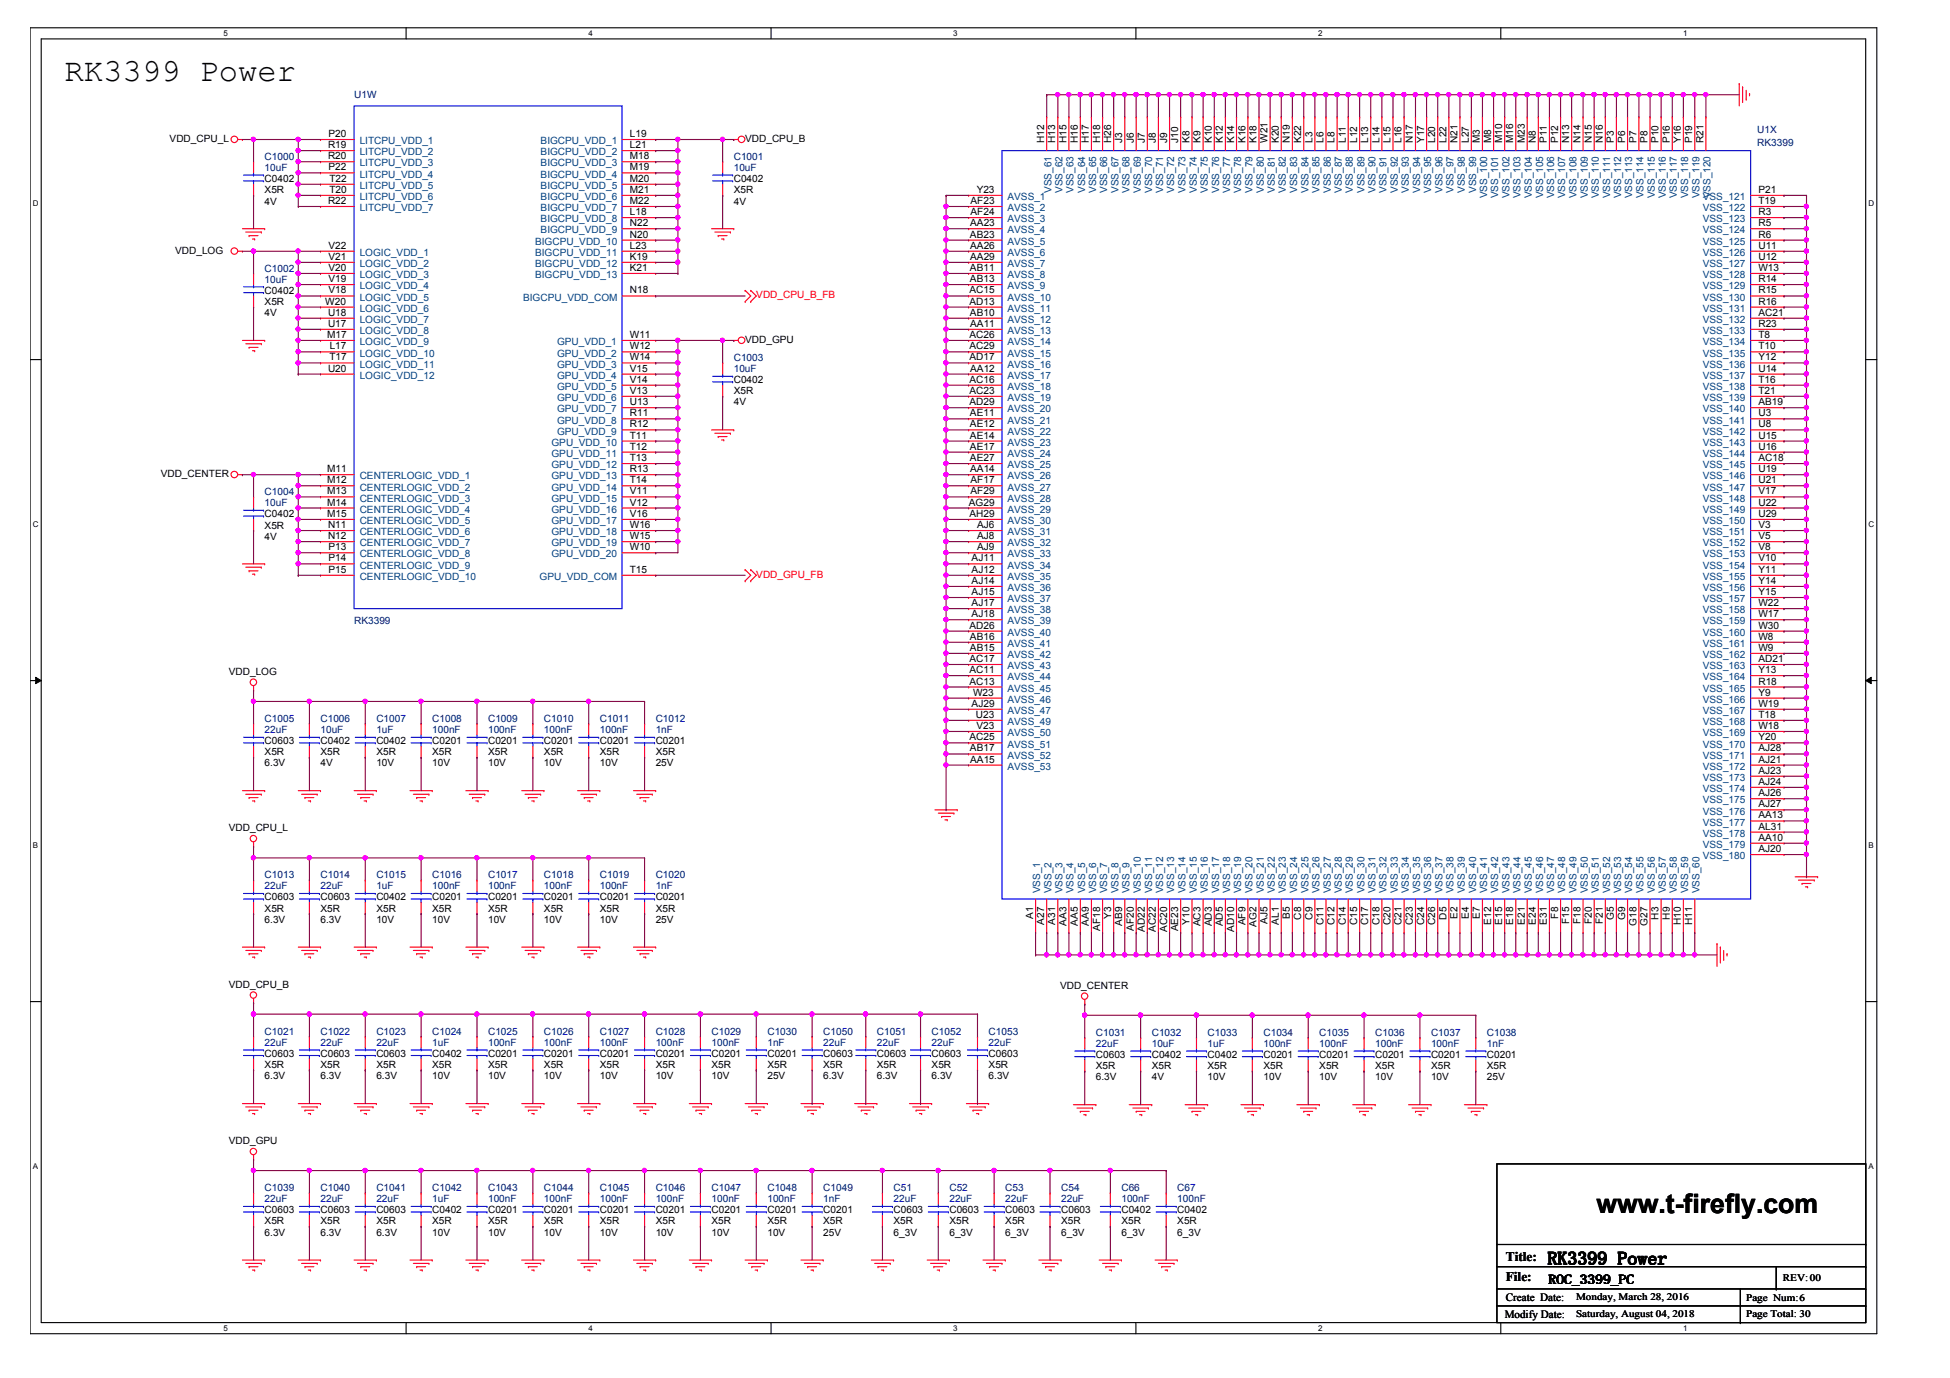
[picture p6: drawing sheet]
<svg xmlns="http://www.w3.org/2000/svg" width="297mm" height="210mm" viewBox="0 0 297 210" stroke-linecap="round" stroke-linejoin="round" font-family="sans-serif">
<defs><g id="words">
<text font-size="4.9" x="9.8" y="12.4">RK3399 Power</text>
<text font-size="4.1" x="243.2" y="184.8">www.t-firefly.com</text>
<text font-size="2.7" x="235.8" y="192.6">RK3399 Power</text>
<g font-size="2">
<text x="229.4" y="192.1">Title:</text>
<text x="229.4" y="195.2">File:</text>
<text x="235.9" y="195.5">ROC_3399_PC</text>
</g>
<g font-size="1.7">
<text x="229.2" y="200.8">Modify Date:</text>
<text x="229.4" y="198.2">Create Date:</text>
</g>
<g font-size="1.5" fill="#000080">
<text x="53.9" y="15">U1W</text>
<text x="267.7" y="20.3">U1X</text>
<text x="267.7" y="22.3">RK3399</text>
<text x="40.3" y="24.3">C1000</text>
<text x="40.3" y="26">10uF</text>
<text x="111.8" y="24.3">C1001</text>
<text x="111.8" y="26">10uF</text>
<text x="40.3" y="41.4">C1002</text>
<text x="40.3" y="43.1">10uF</text>
<text x="111.8" y="55">C1003</text>
<text x="111.8" y="56.7">10uF</text>
<text x="40.3" y="75.4">C1004</text>
<text x="40.3" y="77.1">10uF</text>
<text x="53.9" y="95.1">RK3399</text>
<text x="40.3" y="109.9">C1005</text>
<text x="40.3" y="111.6">22uF</text>
<text x="48.8" y="109.9">C1006</text>
<text x="48.8" y="111.6">10uF</text>
<text x="57.3" y="109.9">C1007</text>
<text x="57.3" y="111.6">1uF</text>
<text x="65.8" y="109.9">C1008</text>
<text x="65.8" y="111.6">100nF</text>
<text x="74.4" y="109.9">C1009</text>
<text x="74.4" y="111.6">100nF</text>
<text x="82.9" y="109.9">C1010</text>
<text x="82.9" y="111.6">100nF</text>
<text x="91.4" y="109.9">C1011</text>
<text x="91.4" y="111.6">100nF</text>
<text x="99.9" y="109.9">C1012</text>
<text x="99.9" y="111.6">1nF</text>
<text x="40.3" y="133.8">C1013</text>
<text x="40.3" y="135.5">22uF</text>
<text x="48.8" y="133.8">C1014</text>
<text x="48.8" y="135.5">22uF</text>
<text x="57.3" y="133.8">C1015</text>
<text x="57.3" y="135.5">1uF</text>
<text x="65.8" y="133.8">C1016</text>
<text x="65.8" y="135.5">100nF</text>
<text x="74.4" y="133.8">C1017</text>
<text x="74.4" y="135.5">100nF</text>
<text x="82.9" y="133.8">C1018</text>
<text x="82.9" y="135.5">100nF</text>
<text x="91.4" y="133.8">C1019</text>
<text x="91.4" y="135.5">100nF</text>
<text x="99.9" y="133.8">C1020</text>
<text x="99.9" y="135.5">1nF</text>
<text x="40.3" y="157.6">C1021</text>
<text x="40.3" y="159.3">22uF</text>
<text x="48.8" y="157.6">C1022</text>
<text x="48.8" y="159.3">22uF</text>
<text x="57.3" y="157.6">C1023</text>
<text x="57.3" y="159.3">22uF</text>
<text x="65.8" y="157.6">C1024</text>
<text x="65.8" y="159.3">1uF</text>
<text x="74.4" y="157.6">C1025</text>
<text x="74.4" y="159.3">100nF</text>
<text x="82.9" y="157.6">C1026</text>
<text x="82.9" y="159.3">100nF</text>
<text x="91.4" y="157.6">C1027</text>
<text x="91.4" y="159.3">100nF</text>
<text x="99.9" y="157.6">C1028</text>
<text x="99.9" y="159.3">100nF</text>
<text x="108.4" y="157.6">C1029</text>
<text x="108.4" y="159.3">100nF</text>
<text x="116.9" y="157.6">C1030</text>
<text x="116.9" y="159.3">1nF</text>
<text x="125.4" y="157.6">C1050</text>
<text x="125.4" y="159.3">22uF</text>
<text x="133.6" y="157.6">C1051</text>
<text x="133.6" y="159.3">22uF</text>
<text x="141.9" y="157.6">C1052</text>
<text x="141.9" y="159.3">22uF</text>
<text x="150.6" y="157.6">C1053</text>
<text x="150.6" y="159.3">22uF</text>
<text x="166.9" y="157.8">C1031</text>
<text x="166.9" y="159.5">22uF</text>
<text x="175.4" y="157.8">C1032</text>
<text x="175.4" y="159.5">10uF</text>
<text x="184" y="157.8">C1033</text>
<text x="184" y="159.5">1uF</text>
<text x="192.5" y="157.8">C1034</text>
<text x="192.5" y="159.5">100nF</text>
<text x="201" y="157.8">C1035</text>
<text x="201" y="159.5">100nF</text>
<text x="209.5" y="157.8">C1036</text>
<text x="209.5" y="159.5">100nF</text>
<text x="218" y="157.8">C1037</text>
<text x="218" y="159.5">100nF</text>
<text x="226.5" y="157.8">C1038</text>
<text x="226.5" y="159.5">1nF</text>
<text x="40.3" y="181.4">C1039</text>
<text x="40.3" y="183.1">22uF</text>
<text x="48.8" y="181.4">C1040</text>
<text x="48.8" y="183.1">22uF</text>
<text x="57.3" y="181.4">C1041</text>
<text x="57.3" y="183.1">22uF</text>
<text x="65.8" y="181.4">C1042</text>
<text x="65.8" y="183.1">1uF</text>
<text x="74.4" y="181.4">C1043</text>
<text x="74.4" y="183.1">100nF</text>
<text x="82.9" y="181.4">C1044</text>
<text x="82.9" y="183.1">100nF</text>
<text x="91.4" y="181.4">C1045</text>
<text x="91.4" y="183.1">100nF</text>
<text x="99.9" y="181.4">C1046</text>
<text x="99.9" y="183.1">100nF</text>
<text x="108.4" y="181.4">C1047</text>
<text x="108.4" y="183.1">100nF</text>
<text x="116.9" y="181.4">C1048</text>
<text x="116.9" y="183.1">100nF</text>
<text x="125.4" y="181.4">C1049</text>
<text x="125.4" y="183.1">1nF</text>
<text x="136.1" y="181.4">C51</text>
<text x="136.1" y="183.1">22uF</text>
<text x="144.6" y="181.4">C52</text>
<text x="144.6" y="183.1">22uF</text>
<text x="153.1" y="181.4">C53</text>
<text x="153.1" y="183.1">22uF</text>
<text x="161.6" y="181.4">C54</text>
<text x="161.6" y="183.1">22uF</text>
<text x="170.8" y="181.4">C66</text>
<text x="170.8" y="183.1">100nF</text>
<text x="179.3" y="181.4">C67</text>
<text x="179.3" y="183.1">100nF</text>
</g>
<g font-size="1.5">
<text x="25.8" y="21.6">VDD_CPU_L</text>
<text x="50" y="22.6">R19</text>
<text x="50.1" y="20.9">P20</text>
<text x="95.9" y="20.9">L19</text>
<text x="95.9" y="22.6">L21</text>
<text x="113.5" y="21.6">VDD_CPU_B</text>
<text x="159.1" y="21.8" transform="rotate(-90 159.1 21.8)">H12</text>
<text x="160.8" y="21.8" transform="rotate(-90 160.8 21.8)">H13</text>
<text x="162.4" y="21.8" transform="rotate(-90 162.4 21.8)">H15</text>
<text x="164.2" y="21.8" transform="rotate(-90 164.2 21.8)">H16</text>
<text x="165.9" y="21.8" transform="rotate(-90 165.9 21.8)">H17</text>
<text x="167.6" y="21.8" transform="rotate(-90 167.6 21.8)">H18</text>
<text x="169.3" y="21.8" transform="rotate(-90 169.3 21.8)">H26</text>
<text x="171" y="21.8" transform="rotate(-90 171 21.8)">J3</text>
<text x="172.7" y="21.8" transform="rotate(-90 172.7 21.8)">J6</text>
<text x="174.4" y="21.8" transform="rotate(-90 174.4 21.8)">J7</text>
<text x="176.1" y="21.8" transform="rotate(-90 176.1 21.8)">J8</text>
<text x="177.8" y="21.8" transform="rotate(-90 177.8 21.8)">J9</text>
<text x="179.5" y="21.8" transform="rotate(-90 179.5 21.8)">J10</text>
<text x="181.2" y="21.8" transform="rotate(-90 181.2 21.8)">K8</text>
<text x="182.9" y="21.8" transform="rotate(-90 182.9 21.8)">K9</text>
<text x="184.6" y="21.8" transform="rotate(-90 184.6 21.8)">K10</text>
<text x="186.3" y="21.8" transform="rotate(-90 186.3 21.8)">K12</text>
<text x="188" y="21.8" transform="rotate(-90 188 21.8)">K14</text>
<text x="189.7" y="21.8" transform="rotate(-90 189.7 21.8)">K16</text>
<text x="191.4" y="21.8" transform="rotate(-90 191.4 21.8)">K18</text>
<text x="193.1" y="21.8" transform="rotate(-90 193.1 21.8)">W21</text>
<text x="194.8" y="21.8" transform="rotate(-90 194.8 21.8)">K20</text>
<text x="196.5" y="21.8" transform="rotate(-90 196.5 21.8)">N19</text>
<text x="198.2" y="21.8" transform="rotate(-90 198.2 21.8)">K22</text>
<text x="199.9" y="21.8" transform="rotate(-90 199.9 21.8)">L3</text>
<text x="201.6" y="21.8" transform="rotate(-90 201.6 21.8)">L6</text>
<text x="203.3" y="21.8" transform="rotate(-90 203.3 21.8)">L8</text>
<text x="205" y="21.8" transform="rotate(-90 205 21.8)">L11</text>
<text x="206.7" y="21.8" transform="rotate(-90 206.7 21.8)">L12</text>
<text x="208.4" y="21.8" transform="rotate(-90 208.4 21.8)">L13</text>
<text x="210.1" y="21.8" transform="rotate(-90 210.1 21.8)">L14</text>
<text x="211.8" y="21.8" transform="rotate(-90 211.8 21.8)">L15</text>
<text x="213.5" y="21.8" transform="rotate(-90 213.5 21.8)">L16</text>
<text x="215.2" y="21.8" transform="rotate(-90 215.2 21.8)">N17</text>
<text x="216.9" y="21.8" transform="rotate(-90 216.9 21.8)">Y17</text>
<text x="218.6" y="21.8" transform="rotate(-90 218.6 21.8)">L20</text>
<text x="220.3" y="21.8" transform="rotate(-90 220.3 21.8)">L22</text>
<text x="222" y="21.8" transform="rotate(-90 222 21.8)">N21</text>
<text x="223.7" y="21.8" transform="rotate(-90 223.7 21.8)">L27</text>
<text x="225.4" y="21.8" transform="rotate(-90 225.4 21.8)">M3</text>
<text x="227.1" y="21.8" transform="rotate(-90 227.1 21.8)">M8</text>
<text x="228.8" y="21.8" transform="rotate(-90 228.8 21.8)">M10</text>
<text x="230.5" y="21.8" transform="rotate(-90 230.5 21.8)">M16</text>
<text x="232.3" y="21.8" transform="rotate(-90 232.3 21.8)">M23</text>
<text x="233.9" y="21.8" transform="rotate(-90 233.9 21.8)">N8</text>
<text x="235.6" y="21.8" transform="rotate(-90 235.6 21.8)">P11</text>
<text x="237.3" y="21.8" transform="rotate(-90 237.3 21.8)">P12</text>
<text x="239" y="21.8" transform="rotate(-90 239 21.8)">N13</text>
<text x="240.8" y="21.8" transform="rotate(-90 240.8 21.8)">N14</text>
<text x="242.5" y="21.8" transform="rotate(-90 242.5 21.8)">N15</text>
<text x="244.2" y="21.8" transform="rotate(-90 244.2 21.8)">N16</text>
<text x="245.8" y="21.8" transform="rotate(-90 245.8 21.8)">P3</text>
<text x="247.5" y="21.8" transform="rotate(-90 247.5 21.8)">P6</text>
<text x="249.3" y="21.8" transform="rotate(-90 249.3 21.8)">P7</text>
<text x="251" y="21.8" transform="rotate(-90 251 21.8)">P8</text>
<text x="252.7" y="21.8" transform="rotate(-90 252.7 21.8)">P10</text>
<text x="254.4" y="21.8" transform="rotate(-90 254.4 21.8)">P16</text>
<text x="256" y="21.8" transform="rotate(-90 256 21.8)">Y16</text>
<text x="257.8" y="21.8" transform="rotate(-90 257.8 21.8)">P19</text>
<text x="259.5" y="21.8" transform="rotate(-90 259.5 21.8)">R21</text>
<text x="40.3" y="27.7">C0402</text>
<text x="40.3" y="29.5">X5R</text>
<text x="50" y="24.3">R20</text>
<text x="50.1" y="26">P22</text>
<text x="50.2" y="27.7">T22</text>
<text x="50.2" y="29.4">T20</text>
<text x="95.9" y="29.4">M21</text>
<text x="95.9" y="24.3">M18</text>
<text x="95.9" y="26">M19</text>
<text x="95.9" y="27.7">M20</text>
<text x="111.8" y="27.7">C0402</text>
<text x="111.8" y="29.5">X5R</text>
<text x="148.8" y="29.4">Y23</text>
<text x="267.9" y="29.4">P21</text>
<text x="40.3" y="31.2">4V</text>
<text x="50" y="31.1">R22</text>
<text x="95.9" y="31.1">M22</text>
<text x="95.9" y="32.8">L18</text>
<text x="95.9" y="34.5">N22</text>
<text x="111.8" y="31.2">4V</text>
<text x="147.8" y="34.5">AA23</text>
<text x="147.8" y="31.1">AF23</text>
<text x="147.8" y="32.8">AF24</text>
<text x="267.9" y="31.1">T19</text>
<text x="267.9" y="32.8">R3</text>
<text x="267.9" y="34.5">R5</text>
<text x="26.7" y="38.6">VDD_LOG</text>
<text x="50.1" y="37.9">V22</text>
<text x="50.1" y="39.6">V21</text>
<text x="50.1" y="41.3">V20</text>
<text x="95.9" y="36.2">N20</text>
<text x="95.9" y="37.9">L23</text>
<text x="95.9" y="39.6">K19</text>
<text x="95.9" y="41.3">K21</text>
<text x="147.8" y="36.2">AB23</text>
<text x="147.8" y="41.3">AB11</text>
<text x="147.8" y="37.9">AA26</text>
<text x="147.8" y="39.6">AA29</text>
<text x="267.9" y="36.2">R6</text>
<text x="267.9" y="37.9">U11</text>
<text x="267.9" y="39.6">U12</text>
<text x="267.9" y="41.3">W13</text>
<text x="40.3" y="44.7">C0402</text>
<text x="40.3" y="46.5">X5R</text>
<text x="49.5" y="46.4">W20</text>
<text x="50.1" y="43">V19</text>
<text x="50.1" y="44.7">V18</text>
<text x="95.9" y="44.7">N18</text>
<text x="147.7" y="44.7">AC15</text>
<text x="147.7" y="46.4">AD13</text>
<text x="147.8" y="43">AB13</text>
<text x="267.9" y="43">R14</text>
<text x="267.9" y="44.7">R15</text>
<text x="267.9" y="46.4">R16</text>
<text x="40.3" y="48.2">4V</text>
<text x="49.8" y="51.5">M17</text>
<text x="50" y="48.1">U18</text>
<text x="50" y="49.8">U17</text>
<text x="50.2" y="53.2">L17</text>
<text x="95.9" y="51.5">W11</text>
<text x="95.9" y="53.2">W12</text>
<text x="113.5" y="52.2">VDD_GPU</text>
<text x="147.7" y="51.5">AC26</text>
<text x="147.7" y="53.2">AC29</text>
<text x="147.8" y="48.1">AB10</text>
<text x="147.8" y="49.8">AA11</text>
<text x="267.9" y="48.1">AC21</text>
<text x="267.9" y="49.8">R23</text>
<text x="267.9" y="51.5">T8</text>
<text x="267.9" y="53.2">T10</text>
<text x="50" y="56.6">U20</text>
<text x="50.2" y="54.9">T17</text>
<text x="95.9" y="54.9">W14</text>
<text x="95.9" y="56.6">V15</text>
<text x="95.9" y="58.3">V14</text>
<text x="95.9" y="60">V13</text>
<text x="111.8" y="58.4">C0402</text>
<text x="147.7" y="54.9">AD17</text>
<text x="147.7" y="58.3">AC16</text>
<text x="147.7" y="60">AC23</text>
<text x="147.8" y="56.6">AA12</text>
<text x="267.9" y="54.9">Y12</text>
<text x="267.9" y="56.6">U14</text>
<text x="267.9" y="58.3">T16</text>
<text x="267.9" y="60">T21</text>
<text x="95.9" y="61.7">U13</text>
<text x="95.9" y="63.4">R11</text>
<text x="95.9" y="65.1">R12</text>
<text x="111.8" y="60.1">X5R</text>
<text x="111.8" y="61.8">4V</text>
<text x="147.7" y="61.7">AD29</text>
<text x="147.8" y="63.4">AE11</text>
<text x="147.8" y="65.1">AE12</text>
<text x="267.9" y="61.7">AB19</text>
<text x="267.9" y="63.4">U3</text>
<text x="267.9" y="65.1">U8</text>
<text x="49.8" y="71.9">M11</text>
<text x="95.9" y="66.8">T11</text>
<text x="95.9" y="68.5">T12</text>
<text x="95.9" y="70.2">T13</text>
<text x="95.9" y="71.9">R13</text>
<text x="147.8" y="66.8">AE14</text>
<text x="147.8" y="68.5">AE17</text>
<text x="147.8" y="70.2">AE27</text>
<text x="147.8" y="71.9">AA14</text>
<text x="267.9" y="66.8">U15</text>
<text x="267.9" y="68.5">U16</text>
<text x="267.9" y="70.2">AC18</text>
<text x="267.9" y="71.9">U19</text>
<text x="24.5" y="72.7">VDD_CENTER</text>
<text x="49.8" y="73.6">M12</text>
<text x="49.8" y="75.3">M13</text>
<text x="49.8" y="77">M14</text>
<text x="95.9" y="73.6">T14</text>
<text x="95.9" y="75.3">V11</text>
<text x="95.9" y="77">V12</text>
<text x="147.6" y="77">AG29</text>
<text x="147.8" y="73.6">AF17</text>
<text x="147.8" y="75.3">AF29</text>
<text x="267.9" y="73.6">U21</text>
<text x="267.9" y="75.3">V17</text>
<text x="267.9" y="77">U22</text>
<text x="40.3" y="78.8">C0402</text>
<text x="40.3" y="80.5">X5R</text>
<text x="40.3" y="82.2">4V</text>
<text x="49.8" y="78.7">M15</text>
<text x="50" y="80.4">N11</text>
<text x="50" y="82.1">N12</text>
<text x="50.1" y="83.8">P13</text>
<text x="95.9" y="78.7">V16</text>
<text x="95.9" y="80.4">W16</text>
<text x="95.9" y="82.1">W15</text>
<text x="95.9" y="83.8">W10</text>
<text x="147.7" y="78.7">AH29</text>
<text x="148.9" y="80.4">AJ6</text>
<text x="148.9" y="82.1">AJ8</text>
<text x="148.9" y="83.8">AJ9</text>
<text x="267.9" y="78.7">U29</text>
<text x="267.9" y="80.4">V3</text>
<text x="267.9" y="82.1">V5</text>
<text x="267.9" y="83.8">V8</text>
<text x="50.1" y="85.5">P14</text>
<text x="50.1" y="87.2">P15</text>
<text x="95.9" y="87.2">T15</text>
<text x="148" y="85.5">AJ11</text>
<text x="148" y="87.2">AJ12</text>
<text x="148" y="88.9">AJ14</text>
<text x="267.9" y="85.5">V10</text>
<text x="267.9" y="87.2">Y11</text>
<text x="267.9" y="88.9">Y14</text>
<text x="147.7" y="95.8">AD26</text>
<text x="148" y="90.6">AJ15</text>
<text x="148" y="92.3">AJ17</text>
<text x="148" y="94">AJ18</text>
<text x="267.9" y="90.6">Y15</text>
<text x="267.9" y="92.3">W22</text>
<text x="267.9" y="94">W17</text>
<text x="267.9" y="95.8">W30</text>
<text x="147.7" y="100.8">AC17</text>
<text x="147.8" y="97.5">AB16</text>
<text x="147.8" y="99.1">AB15</text>
<text x="267.9" y="97.5">W8</text>
<text x="267.9" y="99.1">W9</text>
<text x="267.9" y="100.8">AD21</text>
<text x="34.9" y="102.8">VDD_LOG</text>
<text x="147.7" y="102.5">AC11</text>
<text x="147.7" y="104.3">AC13</text>
<text x="148" y="107.7">AJ29</text>
<text x="148.2" y="106">W23</text>
<text x="267.9" y="102.5">Y13</text>
<text x="267.9" y="104.3">R18</text>
<text x="267.9" y="106">Y9</text>
<text x="267.9" y="107.7">W19</text>
<text x="40.3" y="113.3">C0603</text>
<text x="48.8" y="113.3">C0402</text>
<text x="57.3" y="113.3">C0402</text>
<text x="65.8" y="113.3">C0201</text>
<text x="74.4" y="113.3">C0201</text>
<text x="82.9" y="113.3">C0201</text>
<text x="91.4" y="113.3">C0201</text>
<text x="99.9" y="113.3">C0201</text>
<text x="147.7" y="112.8">AC25</text>
<text x="148.6" y="109.3">U23</text>
<text x="148.7" y="111">V23</text>
<text x="267.9" y="109.3">T18</text>
<text x="267.9" y="112.8">Y20</text>
<text x="267.9" y="111">W18</text>
<text x="40.3" y="115.1">X5R</text>
<text x="40.3" y="116.8">6.3V</text>
<text x="48.8" y="115.1">X5R</text>
<text x="48.8" y="116.8">4V</text>
<text x="57.3" y="115.1">X5R</text>
<text x="57.3" y="116.8">10V</text>
<text x="65.8" y="115.1">X5R</text>
<text x="65.8" y="116.8">10V</text>
<text x="74.4" y="115.1">X5R</text>
<text x="74.4" y="116.8">10V</text>
<text x="82.9" y="115.1">X5R</text>
<text x="82.9" y="116.8">10V</text>
<text x="91.4" y="115.1">X5R</text>
<text x="91.4" y="116.8">10V</text>
<text x="99.9" y="115.1">X5R</text>
<text x="99.9" y="116.8">25V</text>
<text x="147.8" y="114.5">AB17</text>
<text x="147.8" y="116.2">AA15</text>
<text x="267.9" y="114.5">AJ28</text>
<text x="267.9" y="116.2">AJ21</text>
<text x="267.9" y="117.9">AJ23</text>
<text x="267.9" y="119.5">AJ24</text>
<text x="267.9" y="124.7">AA13</text>
<text x="267.9" y="121.3">AJ26</text>
<text x="267.9" y="123">AJ27</text>
<text x="34.9" y="126.6">VDD_CPU_L</text>
<text x="267.9" y="128.1">AA10</text>
<text x="267.9" y="126.4">AL31</text>
<text x="267.9" y="129.8">AJ20</text>
<text x="40.3" y="137.2">C0603</text>
<text x="48.8" y="137.2">C0603</text>
<text x="57.3" y="137.2">C0402</text>
<text x="65.8" y="137.2">C0201</text>
<text x="74.4" y="137.2">C0201</text>
<text x="82.9" y="137.2">C0201</text>
<text x="91.4" y="137.2">C0201</text>
<text x="99.9" y="137.2">C0201</text>
<text x="40.3" y="138.9">X5R</text>
<text x="40.3" y="140.6">6.3V</text>
<text x="48.8" y="138.9">X5R</text>
<text x="48.8" y="140.6">6.3V</text>
<text x="57.3" y="138.9">X5R</text>
<text x="57.3" y="140.6">10V</text>
<text x="65.8" y="138.9">X5R</text>
<text x="65.8" y="140.6">10V</text>
<text x="74.4" y="138.9">X5R</text>
<text x="74.4" y="140.6">10V</text>
<text x="82.9" y="138.9">X5R</text>
<text x="82.9" y="140.6">10V</text>
<text x="91.4" y="138.9">X5R</text>
<text x="91.4" y="140.6">10V</text>
<text x="99.9" y="138.9">X5R</text>
<text x="99.9" y="140.6">25V</text>
<text x="157.4" y="140" transform="rotate(-90 157.4 140)">A1</text>
<text x="159.1" y="140.8" transform="rotate(-90 159.1 140.8)">A27</text>
<text x="160.8" y="140.8" transform="rotate(-90 160.8 140.8)">A31</text>
<text x="162.4" y="141" transform="rotate(-90 162.4 141)">AA3</text>
<text x="164.2" y="141" transform="rotate(-90 164.2 141)">AA5</text>
<text x="165.9" y="141" transform="rotate(-90 165.9 141)">AA9</text>
<text x="167.6" y="141.8" transform="rotate(-90 167.6 141.8)">AF18</text>
<text x="169.3" y="140" transform="rotate(-90 169.3 140)">Y3</text>
<text x="171" y="141" transform="rotate(-90 171 141)">AB9</text>
<text x="172.7" y="141.8" transform="rotate(-90 172.7 141.8)">AF20</text>
<text x="174.4" y="141.9" transform="rotate(-90 174.4 141.9)">AD22</text>
<text x="176.1" y="141.9" transform="rotate(-90 176.1 141.9)">AC22</text>
<text x="177.8" y="141.9" transform="rotate(-90 177.8 141.9)">AC20</text>
<text x="179.5" y="141.9" transform="rotate(-90 179.5 141.9)">AE23</text>
<text x="181.2" y="140.8" transform="rotate(-90 181.2 140.8)">Y10</text>
<text x="182.9" y="141.1" transform="rotate(-90 182.9 141.1)">AC3</text>
<text x="184.6" y="141.1" transform="rotate(-90 184.6 141.1)">AD3</text>
<text x="186.3" y="141.1" transform="rotate(-90 186.3 141.1)">AD5</text>
<text x="188" y="141.9" transform="rotate(-90 188 141.9)">AD10</text>
<text x="189.7" y="140.9" transform="rotate(-90 189.7 140.9)">AF9</text>
<text x="191.4" y="141.2" transform="rotate(-90 191.4 141.2)">AG2</text>
<text x="193.1" y="140.8" transform="rotate(-90 193.1 140.8)">AJ5</text>
<text x="194.8" y="140.8" transform="rotate(-90 194.8 140.8)">AL1</text>
<text x="196.5" y="140" transform="rotate(-90 196.5 140)">B5</text>
<text x="198.2" y="140.1" transform="rotate(-90 198.2 140.1)">C8</text>
<text x="199.9" y="140.1" transform="rotate(-90 199.9 140.1)">C9</text>
<text x="201.6" y="140.9" transform="rotate(-90 201.6 140.9)">C11</text>
<text x="203.3" y="140.9" transform="rotate(-90 203.3 140.9)">C12</text>
<text x="205" y="140.9" transform="rotate(-90 205 140.9)">C14</text>
<text x="206.7" y="140.9" transform="rotate(-90 206.7 140.9)">C15</text>
<text x="208.4" y="140.9" transform="rotate(-90 208.4 140.9)">C17</text>
<text x="210.1" y="140.9" transform="rotate(-90 210.1 140.9)">C18</text>
<text x="211.8" y="140.9" transform="rotate(-90 211.8 140.9)">C20</text>
<text x="213.5" y="140.9" transform="rotate(-90 213.5 140.9)">C21</text>
<text x="215.2" y="140.9" transform="rotate(-90 215.2 140.9)">C23</text>
<text x="216.9" y="140.9" transform="rotate(-90 216.9 140.9)">C24</text>
<text x="218.6" y="140.9" transform="rotate(-90 218.6 140.9)">C26</text>
<text x="220.3" y="140.1" transform="rotate(-90 220.3 140.1)">D5</text>
<text x="222" y="140" transform="rotate(-90 222 140)">E2</text>
<text x="223.7" y="140" transform="rotate(-90 223.7 140)">E4</text>
<text x="225.4" y="140" transform="rotate(-90 225.4 140)">E7</text>
<text x="227.1" y="140.8" transform="rotate(-90 227.1 140.8)">E12</text>
<text x="228.8" y="140.8" transform="rotate(-90 228.8 140.8)">E15</text>
<text x="230.5" y="140.8" transform="rotate(-90 230.5 140.8)">E18</text>
<text x="232.3" y="140.8" transform="rotate(-90 232.3 140.8)">E21</text>
<text x="233.9" y="140.8" transform="rotate(-90 233.9 140.8)">E24</text>
<text x="235.6" y="140.8" transform="rotate(-90 235.6 140.8)">E31</text>
<text x="237.3" y="139.9" transform="rotate(-90 237.3 139.9)">F8</text>
<text x="239" y="140.8" transform="rotate(-90 239 140.8)">F15</text>
<text x="240.8" y="140.8" transform="rotate(-90 240.8 140.8)">F18</text>
<text x="242.5" y="140.8" transform="rotate(-90 242.5 140.8)">F20</text>
<text x="244.2" y="140.8" transform="rotate(-90 244.2 140.8)">F21</text>
<text x="245.8" y="140.2" transform="rotate(-90 245.8 140.2)">G5</text>
<text x="247.5" y="140.2" transform="rotate(-90 247.5 140.2)">G9</text>
<text x="249.3" y="141" transform="rotate(-90 249.3 141)">G18</text>
<text x="251" y="141" transform="rotate(-90 251 141)">G27</text>
<text x="252.7" y="140.1" transform="rotate(-90 252.7 140.1)">H3</text>
<text x="254.4" y="140.1" transform="rotate(-90 254.4 140.1)">H9</text>
<text x="256" y="140.9" transform="rotate(-90 256 140.9)">H10</text>
<text x="257.8" y="140.9" transform="rotate(-90 257.8 140.9)">H11</text>
<text x="34.9" y="150.5">VDD_CPU_B</text>
<text x="161.5" y="150.6">VDD_CENTER</text>
<text x="40.3" y="161">C0603</text>
<text x="48.8" y="161">C0603</text>
<text x="57.3" y="161">C0603</text>
<text x="65.8" y="161">C0402</text>
<text x="74.4" y="161">C0201</text>
<text x="82.9" y="161">C0201</text>
<text x="91.4" y="161">C0201</text>
<text x="99.9" y="161">C0201</text>
<text x="108.4" y="161">C0201</text>
<text x="116.9" y="161">C0201</text>
<text x="125.4" y="161">C0603</text>
<text x="133.6" y="161">C0603</text>
<text x="141.9" y="161">C0603</text>
<text x="150.6" y="161">C0603</text>
<text x="166.9" y="161.2">C0603</text>
<text x="175.4" y="161.2">C0402</text>
<text x="184" y="161.2">C0402</text>
<text x="192.5" y="161.2">C0201</text>
<text x="201" y="161.2">C0201</text>
<text x="209.5" y="161.2">C0201</text>
<text x="218" y="161.2">C0201</text>
<text x="226.5" y="161.2">C0201</text>
<text x="40.3" y="162.7">X5R</text>
<text x="40.3" y="164.4">6.3V</text>
<text x="48.8" y="162.7">X5R</text>
<text x="48.8" y="164.4">6.3V</text>
<text x="57.3" y="162.7">X5R</text>
<text x="57.3" y="164.4">6.3V</text>
<text x="65.8" y="162.7">X5R</text>
<text x="65.8" y="164.4">10V</text>
<text x="74.4" y="162.7">X5R</text>
<text x="74.4" y="164.4">10V</text>
<text x="82.9" y="162.7">X5R</text>
<text x="82.9" y="164.4">10V</text>
<text x="91.4" y="162.7">X5R</text>
<text x="91.4" y="164.4">10V</text>
<text x="99.9" y="162.7">X5R</text>
<text x="99.9" y="164.4">10V</text>
<text x="108.4" y="162.7">X5R</text>
<text x="108.4" y="164.4">10V</text>
<text x="116.9" y="162.7">X5R</text>
<text x="116.9" y="164.4">25V</text>
<text x="125.4" y="162.7">X5R</text>
<text x="125.4" y="164.4">6.3V</text>
<text x="133.6" y="162.7">X5R</text>
<text x="133.6" y="164.4">6.3V</text>
<text x="141.9" y="162.7">X5R</text>
<text x="141.9" y="164.4">6.3V</text>
<text x="150.6" y="162.7">X5R</text>
<text x="150.6" y="164.4">6.3V</text>
<text x="166.9" y="162.9">X5R</text>
<text x="166.9" y="164.5">6.3V</text>
<text x="175.4" y="162.9">X5R</text>
<text x="175.4" y="164.5">4V</text>
<text x="184" y="162.9">X5R</text>
<text x="184" y="164.5">10V</text>
<text x="192.5" y="162.9">X5R</text>
<text x="192.5" y="164.5">10V</text>
<text x="201" y="162.9">X5R</text>
<text x="201" y="164.5">10V</text>
<text x="209.5" y="162.9">X5R</text>
<text x="209.5" y="164.5">10V</text>
<text x="218" y="162.9">X5R</text>
<text x="218" y="164.5">10V</text>
<text x="226.5" y="162.9">X5R</text>
<text x="226.5" y="164.5">25V</text>
<text x="34.9" y="174.3">VDD_GPU</text>
<text x="40.3" y="184.8">C0603</text>
<text x="48.8" y="184.8">C0603</text>
<text x="57.3" y="184.8">C0603</text>
<text x="65.8" y="184.8">C0402</text>
<text x="74.4" y="184.8">C0201</text>
<text x="82.9" y="184.8">C0201</text>
<text x="91.4" y="184.8">C0201</text>
<text x="99.9" y="184.8">C0201</text>
<text x="108.4" y="184.8">C0201</text>
<text x="116.9" y="184.8">C0201</text>
<text x="125.4" y="184.8">C0201</text>
<text x="136.1" y="184.8">C0603</text>
<text x="144.6" y="184.8">C0603</text>
<text x="153.1" y="184.8">C0603</text>
<text x="161.6" y="184.8">C0603</text>
<text x="170.8" y="184.8">C0402</text>
<text x="179.3" y="184.8">C0402</text>
<text x="40.3" y="186.5">X5R</text>
<text x="40.3" y="188.2">6.3V</text>
<text x="48.8" y="186.5">X5R</text>
<text x="48.8" y="188.2">6.3V</text>
<text x="57.3" y="186.5">X5R</text>
<text x="57.3" y="188.2">6.3V</text>
<text x="65.8" y="186.5">X5R</text>
<text x="65.8" y="188.2">10V</text>
<text x="74.4" y="186.5">X5R</text>
<text x="74.4" y="188.2">10V</text>
<text x="82.9" y="186.5">X5R</text>
<text x="82.9" y="188.2">10V</text>
<text x="91.4" y="186.5">X5R</text>
<text x="91.4" y="188.2">10V</text>
<text x="99.9" y="186.5">X5R</text>
<text x="99.9" y="188.2">10V</text>
<text x="108.4" y="186.5">X5R</text>
<text x="108.4" y="188.2">10V</text>
<text x="116.9" y="186.5">X5R</text>
<text x="116.9" y="188.2">10V</text>
<text x="125.4" y="186.5">X5R</text>
<text x="125.4" y="188.2">25V</text>
<text x="136.1" y="186.5">X5R</text>
<text x="136.1" y="188.2">6_3V</text>
<text x="144.6" y="186.5">X5R</text>
<text x="144.6" y="188.2">6_3V</text>
<text x="153.1" y="186.5">X5R</text>
<text x="153.1" y="188.2">6_3V</text>
<text x="161.6" y="186.5">X5R</text>
<text x="161.6" y="188.2">6_3V</text>
<text x="170.8" y="186.5">X5R</text>
<text x="170.8" y="188.2">6_3V</text>
<text x="179.3" y="186.5">X5R</text>
<text x="179.3" y="188.2">6_3V</text>
<text x="271.6" y="195.2">REV:00</text>
<text x="240.1" y="198">Monday, March 28, 2016</text>
<text x="240.1" y="200.6">Saturday, August 04, 2018</text>
<text x="266" y="198.2">Page Num:6</text>
<text x="266" y="200.6">Page Total: 30</text>
</g>
<g font-size="1.5" fill="#004080">
<text x="54.8" y="22">LITCPU_VDD_1</text>
<text x="54.8" y="23.7">LITCPU_VDD_2</text>
<text x="82.4" y="22">BIGCPU_VDD_1</text>
<text x="82.4" y="23.7">BIGCPU_VDD_2</text>
<text x="54.8" y="25.4">LITCPU_VDD_3</text>
<text x="54.8" y="27.1">LITCPU_VDD_4</text>
<text x="54.8" y="28.8">LITCPU_VDD_5</text>
<text x="82.4" y="25.4">BIGCPU_VDD_3</text>
<text x="82.4" y="27.1">BIGCPU_VDD_4</text>
<text x="82.4" y="28.8">BIGCPU_VDD_5</text>
<text x="160.2" y="29.4" transform="rotate(-90 160.2 29.4)">VSS_61</text>
<text x="161.9" y="29.4" transform="rotate(-90 161.9 29.4)">VSS_62</text>
<text x="163.5" y="29.4" transform="rotate(-90 163.5 29.4)">VSS_63</text>
<text x="165.3" y="29.4" transform="rotate(-90 165.3 29.4)">VSS_64</text>
<text x="167" y="29.4" transform="rotate(-90 167 29.4)">VSS_65</text>
<text x="168.7" y="29.4" transform="rotate(-90 168.7 29.4)">VSS_66</text>
<text x="170.4" y="29.4" transform="rotate(-90 170.4 29.4)">VSS_67</text>
<text x="172.1" y="29.4" transform="rotate(-90 172.1 29.4)">VSS_68</text>
<text x="173.8" y="29.4" transform="rotate(-90 173.8 29.4)">VSS_69</text>
<text x="175.5" y="29.4" transform="rotate(-90 175.5 29.4)">VSS_70</text>
<text x="177.2" y="29.4" transform="rotate(-90 177.2 29.4)">VSS_71</text>
<text x="178.9" y="29.4" transform="rotate(-90 178.9 29.4)">VSS_72</text>
<text x="180.6" y="29.4" transform="rotate(-90 180.6 29.4)">VSS_73</text>
<text x="182.3" y="29.4" transform="rotate(-90 182.3 29.4)">VSS_74</text>
<text x="184" y="29.4" transform="rotate(-90 184 29.4)">VSS_75</text>
<text x="185.7" y="29.4" transform="rotate(-90 185.7 29.4)">VSS_76</text>
<text x="187.4" y="29.4" transform="rotate(-90 187.4 29.4)">VSS_77</text>
<text x="189.1" y="29.4" transform="rotate(-90 189.1 29.4)">VSS_78</text>
<text x="190.8" y="29.4" transform="rotate(-90 190.8 29.4)">VSS_79</text>
<text x="192.5" y="29.4" transform="rotate(-90 192.5 29.4)">VSS_80</text>
<text x="194.2" y="29.4" transform="rotate(-90 194.2 29.4)">VSS_81</text>
<text x="195.9" y="29.4" transform="rotate(-90 195.9 29.4)">VSS_82</text>
<text x="197.6" y="29.4" transform="rotate(-90 197.6 29.4)">VSS_83</text>
<text x="199.3" y="29.4" transform="rotate(-90 199.3 29.4)">VSS_84</text>
<text x="201" y="29.4" transform="rotate(-90 201 29.4)">VSS_85</text>
<text x="202.7" y="29.4" transform="rotate(-90 202.7 29.4)">VSS_86</text>
<text x="204.4" y="29.4" transform="rotate(-90 204.4 29.4)">VSS_87</text>
<text x="206.1" y="29.4" transform="rotate(-90 206.1 29.4)">VSS_88</text>
<text x="207.8" y="29.4" transform="rotate(-90 207.8 29.4)">VSS_89</text>
<text x="209.5" y="29.4" transform="rotate(-90 209.5 29.4)">VSS_90</text>
<text x="211.2" y="29.4" transform="rotate(-90 211.2 29.4)">VSS_91</text>
<text x="212.9" y="29.4" transform="rotate(-90 212.9 29.4)">VSS_92</text>
<text x="214.6" y="29.4" transform="rotate(-90 214.6 29.4)">VSS_93</text>
<text x="216.3" y="29.4" transform="rotate(-90 216.3 29.4)">VSS_94</text>
<text x="218" y="29.4" transform="rotate(-90 218 29.4)">VSS_95</text>
<text x="219.7" y="29.4" transform="rotate(-90 219.7 29.4)">VSS_96</text>
<text x="221.4" y="29.4" transform="rotate(-90 221.4 29.4)">VSS_97</text>
<text x="223.1" y="29.4" transform="rotate(-90 223.1 29.4)">VSS_98</text>
<text x="224.8" y="29.4" transform="rotate(-90 224.8 29.4)">VSS_99</text>
<text x="54.8" y="30.5">LITCPU_VDD_6</text>
<text x="54.8" y="32.2">LITCPU_VDD_7</text>
<text x="82.4" y="30.5">BIGCPU_VDD_6</text>
<text x="82.4" y="32.2">BIGCPU_VDD_7</text>
<text x="82.4" y="33.9">BIGCPU_VDD_8</text>
<text x="82.4" y="35.6">BIGCPU_VDD_9</text>
<text x="153.5" y="30.5">AVSS_1</text>
<text x="153.5" y="32.2">AVSS_2</text>
<text x="153.5" y="33.9">AVSS_3</text>
<text x="153.5" y="35.6">AVSS_4</text>
<text x="226.5" y="30.2" transform="rotate(-90 226.5 30.2)">VSS_100</text>
<text x="228.2" y="30.2" transform="rotate(-90 228.2 30.2)">VSS_101</text>
<text x="229.9" y="30.2" transform="rotate(-90 229.9 30.2)">VSS_102</text>
<text x="231.6" y="30.2" transform="rotate(-90 231.6 30.2)">VSS_103</text>
<text x="233.4" y="30.2" transform="rotate(-90 233.4 30.2)">VSS_104</text>
<text x="235" y="30.2" transform="rotate(-90 235 30.2)">VSS_105</text>
<text x="236.7" y="30.2" transform="rotate(-90 236.7 30.2)">VSS_106</text>
<text x="238.4" y="30.2" transform="rotate(-90 238.4 30.2)">VSS_107</text>
<text x="240.1" y="30.2" transform="rotate(-90 240.1 30.2)">VSS_108</text>
<text x="241.9" y="30.2" transform="rotate(-90 241.9 30.2)">VSS_109</text>
<text x="243.6" y="30.2" transform="rotate(-90 243.6 30.2)">VSS_110</text>
<text x="245.3" y="30.2" transform="rotate(-90 245.3 30.2)">VSS_111</text>
<text x="246.9" y="30.2" transform="rotate(-90 246.9 30.2)">VSS_112</text>
<text x="248.6" y="30.2" transform="rotate(-90 248.6 30.2)">VSS_113</text>
<text x="250.4" y="30.2" transform="rotate(-90 250.4 30.2)">VSS_114</text>
<text x="252.1" y="30.2" transform="rotate(-90 252.1 30.2)">VSS_115</text>
<text x="253.8" y="30.2" transform="rotate(-90 253.8 30.2)">VSS_116</text>
<text x="255.5" y="30.2" transform="rotate(-90 255.5 30.2)">VSS_117</text>
<text x="257.1" y="30.2" transform="rotate(-90 257.1 30.2)">VSS_118</text>
<text x="258.9" y="30.2" transform="rotate(-90 258.9 30.2)">VSS_119</text>
<text x="259.4" y="30.5">VSS_121</text>
<text x="259.4" y="32.2">VSS_122</text>
<text x="259.4" y="33.9">VSS_123</text>
<text x="259.4" y="35.6">VSS_124</text>
<text x="260.6" y="30.2" transform="rotate(-90 260.6 30.2)">VSS_120</text>
<text x="54.8" y="39">LOGIC_VDD_1</text>
<text x="54.8" y="40.7">LOGIC_VDD_2</text>
<text x="81.5" y="37.3">BIGCPU_VDD_10</text>
<text x="81.5" y="39">BIGCPU_VDD_11</text>
<text x="81.5" y="40.7">BIGCPU_VDD_12</text>
<text x="153.5" y="37.3">AVSS_5</text>
<text x="153.5" y="39">AVSS_6</text>
<text x="153.5" y="40.7">AVSS_7</text>
<text x="259.4" y="37.3">VSS_125</text>
<text x="259.4" y="39">VSS_126</text>
<text x="259.4" y="40.7">VSS_127</text>
<text x="54.8" y="42.4">LOGIC_VDD_3</text>
<text x="54.8" y="44.1">LOGIC_VDD_4</text>
<text x="54.8" y="45.8">LOGIC_VDD_5</text>
<text x="54.8" y="47.5">LOGIC_VDD_6</text>
<text x="79.7" y="45.8">BIGCPU_VDD_COM</text>
<text x="81.5" y="42.4">BIGCPU_VDD_13</text>
<text x="153.5" y="42.4">AVSS_8</text>
<text x="153.5" y="44.1">AVSS_9</text>
<text x="153.5" y="45.8">AVSS_10</text>
<text x="153.5" y="47.5">AVSS_11</text>
<text x="259.4" y="42.4">VSS_128</text>
<text x="259.4" y="44.1">VSS_129</text>
<text x="259.4" y="45.8">VSS_130</text>
<text x="259.4" y="47.5">VSS_131</text>
<text x="54.8" y="49.2">LOGIC_VDD_7</text>
<text x="54.8" y="50.9">LOGIC_VDD_8</text>
<text x="54.8" y="52.6">LOGIC_VDD_9</text>
<text x="84.9" y="52.6">GPU_VDD_1</text>
<text x="153.5" y="49.2">AVSS_12</text>
<text x="153.5" y="50.9">AVSS_13</text>
<text x="153.5" y="52.6">AVSS_14</text>
<text x="259.4" y="49.2">VSS_132</text>
<text x="259.4" y="50.9">VSS_133</text>
<text x="259.4" y="52.6">VSS_134</text>
<text x="54.8" y="54.3">LOGIC_VDD_10</text>
<text x="54.8" y="56">LOGIC_VDD_11</text>
<text x="54.8" y="57.7">LOGIC_VDD_12</text>
<text x="84.9" y="54.3">GPU_VDD_2</text>
<text x="84.9" y="56">GPU_VDD_3</text>
<text x="84.9" y="57.7">GPU_VDD_4</text>
<text x="84.9" y="59.4">GPU_VDD_5</text>
<text x="153.5" y="54.3">AVSS_15</text>
<text x="153.5" y="56">AVSS_16</text>
<text x="153.5" y="57.7">AVSS_17</text>
<text x="153.5" y="59.4">AVSS_18</text>
<text x="259.4" y="54.3">VSS_135</text>
<text x="259.4" y="56">VSS_136</text>
<text x="259.4" y="57.7">VSS_137</text>
<text x="259.4" y="59.4">VSS_138</text>
<text x="84.9" y="61.1">GPU_VDD_6</text>
<text x="84.9" y="62.8">GPU_VDD_7</text>
<text x="84.9" y="64.5">GPU_VDD_8</text>
<text x="153.5" y="61.1">AVSS_19</text>
<text x="153.5" y="62.8">AVSS_20</text>
<text x="153.5" y="64.5">AVSS_21</text>
<text x="259.4" y="61.1">VSS_139</text>
<text x="259.4" y="62.8">VSS_140</text>
<text x="259.4" y="64.5">VSS_141</text>
<text x="84" y="67.9">GPU_VDD_10</text>
<text x="84" y="69.6">GPU_VDD_11</text>
<text x="84" y="71.3">GPU_VDD_12</text>
<text x="84.9" y="66.2">GPU_VDD_9</text>
<text x="153.5" y="66.2">AVSS_22</text>
<text x="153.5" y="67.9">AVSS_23</text>
<text x="153.5" y="69.6">AVSS_24</text>
<text x="153.5" y="71.3">AVSS_25</text>
<text x="259.4" y="66.2">VSS_142</text>
<text x="259.4" y="67.9">VSS_143</text>
<text x="259.4" y="69.6">VSS_144</text>
<text x="259.4" y="71.3">VSS_145</text>
<text x="54.8" y="73">CENTERLOGIC_VDD_1</text>
<text x="54.8" y="74.7">CENTERLOGIC_VDD_2</text>
<text x="54.8" y="76.4">CENTERLOGIC_VDD_3</text>
<text x="84" y="73">GPU_VDD_13</text>
<text x="84" y="74.7">GPU_VDD_14</text>
<text x="84" y="76.4">GPU_VDD_15</text>
<text x="153.5" y="73">AVSS_26</text>
<text x="153.5" y="74.7">AVSS_27</text>
<text x="153.5" y="76.4">AVSS_28</text>
<text x="259.4" y="73">VSS_146</text>
<text x="259.4" y="74.7">VSS_147</text>
<text x="259.4" y="76.4">VSS_148</text>
<text x="54.8" y="78.1">CENTERLOGIC_VDD_4</text>
<text x="54.8" y="79.8">CENTERLOGIC_VDD_5</text>
<text x="54.8" y="81.5">CENTERLOGIC_VDD_6</text>
<text x="54.8" y="83.2">CENTERLOGIC_VDD_7</text>
<text x="84" y="78.1">GPU_VDD_16</text>
<text x="84" y="79.8">GPU_VDD_17</text>
<text x="84" y="81.5">GPU_VDD_18</text>
<text x="84" y="83.2">GPU_VDD_19</text>
<text x="153.5" y="78.1">AVSS_29</text>
<text x="153.5" y="79.8">AVSS_30</text>
<text x="153.5" y="81.5">AVSS_31</text>
<text x="153.5" y="83.2">AVSS_32</text>
<text x="259.4" y="78.1">VSS_149</text>
<text x="259.4" y="79.8">VSS_150</text>
<text x="259.4" y="81.5">VSS_151</text>
<text x="259.4" y="83.2">VSS_152</text>
<text x="54.8" y="84.9">CENTERLOGIC_VDD_8</text>
<text x="54.8" y="86.6">CENTERLOGIC_VDD_9</text>
<text x="54.8" y="88.3">CENTERLOGIC_VDD_10</text>
<text x="82.2" y="88.3">GPU_VDD_COM</text>
<text x="84" y="84.9">GPU_VDD_20</text>
<text x="153.5" y="84.9">AVSS_33</text>
<text x="153.5" y="86.6">AVSS_34</text>
<text x="153.5" y="88.3">AVSS_35</text>
<text x="259.4" y="84.9">VSS_153</text>
<text x="259.4" y="86.6">VSS_154</text>
<text x="259.4" y="88.3">VSS_155</text>
<text x="153.5" y="90">AVSS_36</text>
<text x="153.5" y="91.7">AVSS_37</text>
<text x="153.5" y="93.4">AVSS_38</text>
<text x="153.5" y="95.1">AVSS_39</text>
<text x="259.4" y="90">VSS_156</text>
<text x="259.4" y="91.7">VSS_157</text>
<text x="259.4" y="93.4">VSS_158</text>
<text x="259.4" y="95.1">VSS_159</text>
<text x="153.5" y="96.9">AVSS_40</text>
<text x="153.5" y="98.6">AVSS_41</text>
<text x="153.5" y="100.2">AVSS_42</text>
<text x="153.5" y="101.9">AVSS_43</text>
<text x="259.4" y="96.9">VSS_160</text>
<text x="259.4" y="98.6">VSS_161</text>
<text x="259.4" y="100.2">VSS_162</text>
<text x="259.4" y="101.9">VSS_163</text>
<text x="153.5" y="103.6">AVSS_44</text>
<text x="153.5" y="105.4">AVSS_45</text>
<text x="153.5" y="107.1">AVSS_46</text>
<text x="259.4" y="103.6">VSS_164</text>
<text x="259.4" y="105.4">VSS_165</text>
<text x="259.4" y="107.1">VSS_166</text>
<text x="153.5" y="108.8">AVSS_47</text>
<text x="153.5" y="110.4">AVSS_49</text>
<text x="153.5" y="112.1">AVSS_50</text>
<text x="153.5" y="113.9">AVSS_51</text>
<text x="259.4" y="108.8">VSS_167</text>
<text x="259.4" y="110.4">VSS_168</text>
<text x="259.4" y="113.9">VSS_170</text>
<text x="259.4" y="112.1">VSS_169</text>
<text x="153.5" y="115.6">AVSS_52</text>
<text x="153.5" y="117.3">AVSS_53</text>
<text x="259.4" y="115.6">VSS_171</text>
<text x="259.4" y="117.3">VSS_172</text>
<text x="259.4" y="119">VSS_173</text>
<text x="259.4" y="125.8">VSS_177</text>
<text x="259.4" y="120.6">VSS_174</text>
<text x="259.4" y="122.4">VSS_175</text>
<text x="259.4" y="124.1">VSS_176</text>
<text x="259.4" y="129.2">VSS_179</text>
<text x="259.4" y="127.5">VSS_178</text>
<text x="259.4" y="130.9">VSS_180</text>
<text x="158.5" y="136.1" transform="rotate(-90 158.5 136.1)">VSS_1</text>
<text x="160.2" y="136.1" transform="rotate(-90 160.2 136.1)">VSS_2</text>
<text x="161.9" y="136.1" transform="rotate(-90 161.9 136.1)">VSS_3</text>
<text x="163.5" y="136.1" transform="rotate(-90 163.5 136.1)">VSS_4</text>
<text x="165.3" y="136.1" transform="rotate(-90 165.3 136.1)">VSS_5</text>
<text x="167" y="136.1" transform="rotate(-90 167 136.1)">VSS_6</text>
<text x="168.7" y="136.1" transform="rotate(-90 168.7 136.1)">VSS_7</text>
<text x="170.4" y="136.1" transform="rotate(-90 170.4 136.1)">VSS_8</text>
<text x="172.1" y="136.1" transform="rotate(-90 172.1 136.1)">VSS_9</text>
<text x="173.8" y="136.1" transform="rotate(-90 173.8 136.1)">VSS_10</text>
<text x="175.5" y="136.1" transform="rotate(-90 175.5 136.1)">VSS_11</text>
<text x="177.2" y="136.1" transform="rotate(-90 177.2 136.1)">VSS_12</text>
<text x="178.9" y="136.1" transform="rotate(-90 178.9 136.1)">VSS_13</text>
<text x="180.6" y="136.1" transform="rotate(-90 180.6 136.1)">VSS_14</text>
<text x="182.3" y="136.1" transform="rotate(-90 182.3 136.1)">VSS_15</text>
<text x="184" y="136.1" transform="rotate(-90 184 136.1)">VSS_16</text>
<text x="185.7" y="136.1" transform="rotate(-90 185.7 136.1)">VSS_17</text>
<text x="187.4" y="136.1" transform="rotate(-90 187.4 136.1)">VSS_18</text>
<text x="189.1" y="136.1" transform="rotate(-90 189.1 136.1)">VSS_19</text>
<text x="190.8" y="136.1" transform="rotate(-90 190.8 136.1)">VSS_20</text>
<text x="192.5" y="136.1" transform="rotate(-90 192.5 136.1)">VSS_21</text>
<text x="194.2" y="136.1" transform="rotate(-90 194.2 136.1)">VSS_22</text>
<text x="195.9" y="136.1" transform="rotate(-90 195.9 136.1)">VSS_23</text>
<text x="197.6" y="136.1" transform="rotate(-90 197.6 136.1)">VSS_24</text>
<text x="199.3" y="136.1" transform="rotate(-90 199.3 136.1)">VSS_25</text>
<text x="201" y="136.1" transform="rotate(-90 201 136.1)">VSS_26</text>
<text x="202.7" y="136.1" transform="rotate(-90 202.7 136.1)">VSS_27</text>
<text x="204.4" y="136.1" transform="rotate(-90 204.4 136.1)">VSS_28</text>
<text x="206.1" y="136.1" transform="rotate(-90 206.1 136.1)">VSS_29</text>
<text x="207.8" y="136.1" transform="rotate(-90 207.8 136.1)">VSS_30</text>
<text x="209.5" y="136.1" transform="rotate(-90 209.5 136.1)">VSS_31</text>
<text x="211.2" y="136.1" transform="rotate(-90 211.2 136.1)">VSS_32</text>
<text x="212.9" y="136.1" transform="rotate(-90 212.9 136.1)">VSS_33</text>
<text x="214.6" y="136.1" transform="rotate(-90 214.6 136.1)">VSS_34</text>
<text x="216.3" y="136.1" transform="rotate(-90 216.3 136.1)">VSS_35</text>
<text x="218" y="136.1" transform="rotate(-90 218 136.1)">VSS_36</text>
<text x="219.7" y="136.1" transform="rotate(-90 219.7 136.1)">VSS_37</text>
<text x="221.4" y="136.1" transform="rotate(-90 221.4 136.1)">VSS_38</text>
<text x="223.1" y="136.1" transform="rotate(-90 223.1 136.1)">VSS_39</text>
<text x="224.8" y="136.1" transform="rotate(-90 224.8 136.1)">VSS_40</text>
<text x="226.5" y="136.1" transform="rotate(-90 226.5 136.1)">VSS_41</text>
<text x="228.2" y="136.1" transform="rotate(-90 228.2 136.1)">VSS_42</text>
<text x="229.9" y="136.1" transform="rotate(-90 229.9 136.1)">VSS_43</text>
<text x="231.6" y="136.1" transform="rotate(-90 231.6 136.1)">VSS_44</text>
<text x="233.4" y="136.1" transform="rotate(-90 233.4 136.1)">VSS_45</text>
<text x="235" y="136.1" transform="rotate(-90 235 136.1)">VSS_46</text>
<text x="236.7" y="136.1" transform="rotate(-90 236.7 136.1)">VSS_47</text>
<text x="238.4" y="136.1" transform="rotate(-90 238.4 136.1)">VSS_48</text>
<text x="240.1" y="136.1" transform="rotate(-90 240.1 136.1)">VSS_49</text>
<text x="241.9" y="136.1" transform="rotate(-90 241.9 136.1)">VSS_50</text>
<text x="243.6" y="136.1" transform="rotate(-90 243.6 136.1)">VSS_51</text>
<text x="245.3" y="136.1" transform="rotate(-90 245.3 136.1)">VSS_52</text>
<text x="246.9" y="136.1" transform="rotate(-90 246.9 136.1)">VSS_53</text>
<text x="248.6" y="136.1" transform="rotate(-90 248.6 136.1)">VSS_54</text>
<text x="250.4" y="136.1" transform="rotate(-90 250.4 136.1)">VSS_55</text>
<text x="252.1" y="136.1" transform="rotate(-90 252.1 136.1)">VSS_56</text>
<text x="253.8" y="136.1" transform="rotate(-90 253.8 136.1)">VSS_57</text>
<text x="255.5" y="136.1" transform="rotate(-90 255.5 136.1)">VSS_58</text>
<text x="257.1" y="136.1" transform="rotate(-90 257.1 136.1)">VSS_59</text>
<text x="258.9" y="136.1" transform="rotate(-90 258.9 136.1)">VSS_60</text>
</g>
<g font-size="1.5" fill="#f00">
<text x="115.2" y="45.4">VDD_CPU_B_FB</text>
<text x="115.2" y="88">VDD_GPU_FB</text>
</g>
<g font-size="1.2">
<text x="34.1" y="5.5">5</text>
<text x="89.6" y="5.5">4</text>
<text x="145.2" y="5.5">3</text>
<text x="200.8" y="5.5">2</text>
<text x="256.4" y="5.5">1</text>
<text x="5" y="31.5">D</text>
<text x="284.6" y="31.5">D</text>
<text x="5" y="80.3">C</text>
<text x="284.6" y="80.3">C</text>
<text x="5" y="129.2">B</text>
<text x="284.6" y="129.2">B</text>
<text x="5" y="178.1">A</text>
<text x="284.6" y="178.1">A</text>
<text x="34.1" y="202.7">5</text>
<text x="89.6" y="202.7">4</text>
<text x="145.2" y="202.7">3</text>
<text x="200.8" y="202.7">2</text>
<text x="256.4" y="202.7">1</text>
</g>
</g></defs>
<path d="M4.6 4.2h281.3v199h-281.3zM6.3 5.9h277.9v195.6h-277.9z" fill="none" stroke="#000" stroke-width=".17"/>
<g fill="#fff">
<path d="M34.1 4.4h.6v1.4h-.6z"/>
<path d="M34.1 201.6h.6v1.4h-.6z"/>
</g>
<path d="M61.9 4.2v1.7M61.9 201.5v1.7" fill="none" stroke="#000" stroke-width=".17"/>
<g fill="#fff">
<path d="M89.6 4.4h.7v1.4h-.7z"/>
<path d="M89.6 201.6h.7v1.4h-.7z"/>
</g>
<path d="M117.4 4.2v1.7M117.4 201.5v1.7" fill="none" stroke="#000" stroke-width=".17"/>
<g fill="#fff">
<path d="M145.2 4.4h.7v1.4h-.7z"/>
<path d="M145.2 201.6h.7v1.4h-.7z"/>
</g>
<path d="M173 4.2v1.7M173 201.5v1.7" fill="none" stroke="#000" stroke-width=".17"/>
<g fill="#fff">
<path d="M200.8 4.4h.6v1.4h-.6z"/>
<path d="M200.8 201.6h.6v1.4h-.6z"/>
</g>
<path d="M228.6 4.2v1.7M228.6 201.5v1.7" fill="none" stroke="#000" stroke-width=".17"/>
<g fill="#fff">
<path d="M256.4 4.4h.6v1.4h-.6z"/>
<path d="M256.4 201.6h.6v1.4h-.6z"/>
<path d="M5 30.4h.8v1.3h-.8z"/>
<path d="M284.6 30.4h.8v1.3h-.8z"/>
<path d="M5 79.2h.8v1.4h-.8z"/>
<path d="M284.6 79.2h.8v1.4h-.8z"/>
</g>
<path d="M4.6 54.8h1.7M284.2 54.8h1.7" fill="none" stroke="#000" stroke-width=".17"/>
<g fill="#fff">
<path d="M5 128.1h.8v1.4h-.8z"/>
<path d="M284.6 128.1h.8v1.4h-.8z"/>
</g>
<path d="M4.6 103.7h1.7M284.2 103.7h1.7" fill="none" stroke="#000" stroke-width=".17"/>
<path d="M5.4 103.2l.9 .5-.9 .4zM284.2 103.7l.8-.5v.9z" fill="#000"/>
<path d="M5.4 103.2l.9 .5-.9 .4zM284.2 103.7l.8-.5v.9z" fill="none" stroke="#000" stroke-width=".15"/>
<g fill="#fff">
<path d="M5 177h.8v1.3h-.8z"/>
<path d="M284.6 177h.8v1.3h-.8z"/>
</g>
<g fill="none" stroke="#000" stroke-width=".17">
<path d="M4.6 152.6h1.7M284.2 152.6h1.7M228 177.3h56.2v24.2h-56.2zM228 189.6h56.2M228 193h56.2M228 196.3h56.2M228 198.9h56.2M265.1 196.3v5.2M270.6 196.3h.1M270.6 193v3.3M284.2 189.6h.1M284.2 193h.1"/>
<path d="M284.2 196.3h.1M284.2 198.9h.1M265.1 201.5h.1"/>
</g>
<g fill="none" stroke="#f00" stroke-width=".17">
<path d="M159.4 17.8h.1M159.4 17.8v5.1M161.1 17.8h.1M161.1 17.8v5.1M162.8 17.8h.1M162.8 17.8v5.1M164.6 17.8h.1M164.6 17.8v5.1M166.3 17.8h.1M166.3 17.8v5.1M168 17.8h.1M168 17.8v5.1"/>
<path d="M169.6 17.8h.1M169.6 17.8v5.1M171.3 17.8h.1M171.3 17.8v5.1M173.1 17.8h.1M173.1 17.8v5.1M174.8 17.8h.1M174.8 17.8v5.1M176.5 17.8h.1M176.5 17.8v5.1M178.2 17.8h.1M178.2 17.8v5.1"/>
<path d="M179.8 17.8h.1M179.8 17.8v5.1M181.6 17.8h.1M181.6 17.8v5.1M183.3 17.8h.1M183.3 17.8v5.1M185 17.8h.1M185 17.8v5.1M186.7 17.8h.1M186.7 17.8v5.1M188.4 17.8h.1M188.4 17.8v5.1"/>
<path d="M190.1 17.8h.1M190.1 17.8v5.1M191.8 17.8h.1M191.8 17.8v5.1M193.5 17.8h.1M193.5 17.8v5.1M195.2 17.8h.1M195.2 17.8v5.1M196.9 17.8h.1M196.9 17.8v5.1M198.6 17.8h.1M198.6 17.8v5.1"/>
<path d="M200.3 17.8h.1M200.3 17.8v5.1M202 17.8h.1M202 17.8v5.1M203.7 17.8h.1M203.7 17.8v5.1M205.4 17.8h.1M205.4 17.8v5.1M207.1 17.8h.1M207.1 17.8v5.1M208.8 17.8h.1M208.8 17.8v5.1"/>
<path d="M210.5 17.8h.1M210.5 17.8v5.1M212.2 17.8h.1M212.2 17.8v5.1M213.9 17.8h.1M213.9 17.8v5.1M215.6 17.8h.1M215.6 17.8v5.1M217.3 17.8h.1M217.3 17.8v5.1M219 17.8h.1M219 17.8v5.1"/>
<path d="M220.7 17.8h.1M220.7 17.8v5.1M222.4 17.8h.1M222.4 17.8v5.1M224.1 17.8h.1M224.1 17.8v5.1M225.8 17.8h.1M225.8 17.8v5.1M227.5 17.8h.1M227.5 17.8v5.1M229.2 17.8h.1M229.2 17.8v5.1"/>
<path d="M230.9 17.8h.1M230.9 17.8v5.1M232.6 17.8h.1M232.6 17.8v5.1M234.3 17.8h.1M234.3 17.8v5.1M236 17.8h.1M236 17.8v5.1M237.7 17.8h.1M237.7 17.8v5.1M239.4 17.8h.1M239.4 17.8v5.1"/>
<path d="M241.1 17.8h.1M241.1 17.8v5.1M242.8 17.8h.1M242.8 17.8v5.1M244.5 17.8h.1M244.5 17.8v5.1M246.2 17.8h.1M246.2 17.8v5.1M247.9 17.8h.1M247.9 17.8v5.1M249.7 17.8h.1M249.7 17.8v5.1"/>
<path d="M251.3 17.8h.1M251.3 17.8v5.1M253 17.8h.1M253 17.8v5.1M254.7 17.8h.1M254.7 17.8v5.1M256.4 17.8h.1M256.4 17.8v5.1M258.2 17.8h.1M258.2 17.8v5.1M259.9 17.8h.1M259.9 17.8v5.1"/>
<path d="M264.9 12.7h.1M264.9 12.7v3.4M265.4 13.2h.1M265.4 13.2v2.4M266 15.1h.1M266 13.8v1.3M266.5 14.3h.1M266.5 14.3v.3M36.3 21.3h.6M36.3 38.3h.6M36.9 21.3h.1M36.9 38.3h.1"/>
<path d="M36.9 34.8h3.4M37.4 35.3h2.4M37.9 35.9h.1M37.9 35.9h1.4M38.5 36.4h.3M38.6 24.6h.1M38.6 29.8h.1M38.6 24.6v1.7M38.6 28.1v1.7M38.8 36.4h.1M39.8 35.3h.1M40.3 34.8h.1"/>
<path d="M48.8 21.3h.1M48.8 22.9h.1M48.8 24.6h.1M48.8 26.3h.1M48.8 28.1h.1M48.8 29.8h.1M48.8 31.5h.1M48.8 38.3h.1M48.8 40h.1M48.8 21.3h5.1M48.8 38.3h5.1M48.8 29.8h5.1"/>
<path d="M48.8 31.5h5.1M48.8 22.9h5.1M48.8 24.6h5.1M48.8 26.3h5.1M48.8 28.1h5.1M48.8 40h5.1M94.8 21.3h5.1M94.8 38.3h5.1M94.8 34.8h5.1M94.8 29.8h5.1M94.8 31.5h5.1M94.8 33.1h5.1"/>
<path d="M94.8 36.6h5.1M94.8 22.9h5.1M94.8 24.6h5.1M94.8 26.3h5.1M94.8 28.1h5.1M94.8 40h5.1M99.9 29.8h.1M99.9 31.5h.1M99.9 33.1h.1M99.9 34.8h.1M99.9 36.6h.1M99.9 38.3h.1"/>
<path d="M99.9 21.3h.1M99.9 22.9h.1M99.9 24.6h.1M99.9 26.3h.1M99.9 28.1h.1M99.9 40h.1M108.4 34.8h3.4M108.9 35.3h2.4M109.4 35.9h.1M109.4 35.9h1.4M109.9 36.4h.3M110.1 24.6h.1"/>
<path d="M110.1 29.8h.1M110.1 24.6v1.7M110.1 28.1v1.7M110.2 36.4h.1M111.3 35.3h.1M111.8 21.3h.1M111.8 34.8h.1M111.8 21.3h.7M147.5 29.8h.1M147.5 31.5h.1M147.5 33.1h.1M147.5 34.8h.1"/>
<path d="M147.5 36.6h.1M147.5 38.3h.1M147.5 40h.1M147.5 38.3h5.1M147.5 34.8h5.1M147.5 29.8h5.1M147.5 31.5h5.1M147.5 33.1h5.1M147.5 36.6h5.1M147.5 40h5.1M266.7 38.3h5.1M266.7 34.8h5.1"/>
<path d="M266.7 29.8h5.1M266.7 31.5h5.1M266.7 33.1h5.1M266.7 36.6h5.1M266.7 40h5.1M271.8 29.8h.1M271.8 31.5h.1M271.8 33.1h.1M271.8 34.8h.1M271.8 36.6h.1M271.8 38.3h.1M271.8 40h.1"/>
<path d="M36.9 51.9h3.4M37.4 52.4h2.4M37.9 52.9h.1M37.9 52.9h1.4M38.5 53.4h.3M38.6 41.7h.1M38.6 46.8h.1M38.6 41.7v1.6M38.6 45.1v1.7M38.8 53.4h.1M39.8 52.4h.1M40.3 51.9h.1"/>
<path d="M48.8 41.7h.1M48.8 43.3h.1M48.8 45.1h.1M48.8 46.8h.1M48.8 48.5h.1M48.8 50.2h.1M48.8 51.9h.1M48.8 53.6h.1M48.8 55.3h.1M48.8 57h.1M48.8 51.9h5.1M48.8 45.1h5.1"/>
<path d="M48.8 53.6h5.1M48.8 55.3h5.1M48.8 57h5.1M48.8 41.7h5.1M48.8 43.3h5.1M48.8 46.8h5.1M48.8 48.5h5.1M48.8 50.2h5.1M94.8 51.9h5.1M94.8 45.1h5.1M94.8 53.6h5.1M94.8 55.3h5.1"/>
<path d="M94.8 57h5.1M94.8 58.7h5.1M94.8 41.7h5.1M99.9 45.1h.1M99.9 51.9h.1M99.9 53.6h.1M99.9 55.3h.1M99.9 57h.1M99.9 58.7h.1M99.9 41.7h.1M110.1 55.3h.1M110.1 55.3v1.7"/>
<path d="M110.1 58.7v1.7M111.8 51.9h.1M111.8 51.9h.7M113.5 45.9h.1M113.5 44.2h.1M113.5 44.2l.9 .9-.9 .8M114.4 45.9h.1M114.4 44.2h.1M114.4 44.2l.8 .9-.8 .8M147.5 41.7h.1M147.5 43.3h.1M147.5 45.1h.1"/>
<path d="M147.5 46.8h.1M147.5 48.5h.1M147.5 50.2h.1M147.5 51.9h.1M147.5 53.6h.1M147.5 55.3h.1M147.5 57h.1M147.5 58.7h.1M147.5 51.9h5.1M147.5 45.1h5.1M147.5 53.6h5.1M147.5 55.3h5.1"/>
<path d="M147.5 57h5.1M147.5 58.7h5.1M147.5 41.7h5.1M147.5 43.3h5.1M147.5 46.8h5.1M147.5 48.5h5.1M147.5 50.2h5.1M266.7 51.9h5.1M266.7 45.1h5.1M266.7 53.6h5.1M266.7 55.3h5.1M266.7 57h5.1"/>
<path d="M266.7 58.7h5.1M266.7 41.7h5.1M266.7 43.3h5.1M266.7 46.8h5.1M266.7 48.5h5.1M266.7 50.2h5.1M271.8 41.7h.1M271.8 43.3h.1M271.8 45.1h.1M271.8 46.8h.1M271.8 48.5h.1M271.8 50.2h.1"/>
<path d="M271.8 51.9h.1M271.8 53.6h.1M271.8 55.3h.1M271.8 57h.1M271.8 58.7h.1M36.3 72.3h.6M36.9 72.3h.1M38.6 75.7h.1M38.6 75.7v1.7M38.6 79.1v1.7M48.8 72.3h.1M48.8 74h.1"/>
<path d="M48.8 75.7h.1M48.8 77.4h.1M48.8 79.1h.1M48.8 72.3h5.1M48.8 74h5.1M48.8 75.7h5.1M48.8 77.4h5.1M48.8 79.1h5.1M94.8 72.3h5.1M94.8 65.5h5.1M94.8 74h5.1M94.8 75.7h5.1"/>
<path d="M94.8 77.4h5.1M94.8 79.1h5.1M94.8 60.4h5.1M94.8 62.1h5.1M94.8 63.8h5.1M94.8 67.2h5.1M94.8 68.9h5.1M94.8 70.6h5.1M99.9 60.4h.1M99.9 62.1h.1M99.9 63.8h.1M99.9 65.5h.1"/>
<path d="M99.9 67.2h.1M99.9 68.9h.1M99.9 70.6h.1M99.9 72.3h.1M99.9 74h.1M99.9 75.7h.1M99.9 77.4h.1M99.9 79.1h.1M108.4 65.5h3.4M108.9 66h2.4M109.4 66.5h.1M109.4 66.5h1.4"/>
<path d="M109.9 67h.3M110.1 60.4h.1M110.2 67h.1M111.3 66h.1M111.8 65.5h.1M147.5 60.4h.1M147.5 62.1h.1M147.5 63.8h.1M147.5 65.5h.1M147.5 67.2h.1M147.5 68.9h.1M147.5 70.6h.1"/>
<path d="M147.5 72.3h.1M147.5 74h.1M147.5 75.7h.1M147.5 77.4h.1M147.5 79.1h.1M147.5 72.3h5.1M147.5 65.5h5.1M147.5 74h5.1M147.5 75.7h5.1M147.5 77.4h5.1M147.5 79.1h5.1M147.5 60.4h5.1"/>
<path d="M147.5 62.1h5.1M147.5 63.8h5.1M147.5 67.2h5.1M147.5 68.9h5.1M147.5 70.6h5.1M266.7 72.3h5.1M266.7 65.5h5.1M266.7 74h5.1M266.7 75.7h5.1M266.7 77.4h5.1M266.7 79.1h5.1M266.7 60.4h5.1"/>
<path d="M266.7 62.1h5.1M266.7 63.8h5.1M266.7 67.2h5.1M266.7 68.9h5.1M266.7 70.6h5.1M271.8 60.4h.1M271.8 62.1h.1M271.8 63.8h.1M271.8 65.5h.1M271.8 67.2h.1M271.8 68.9h.1M271.8 70.6h.1"/>
<path d="M271.8 72.3h.1M271.8 74h.1M271.8 75.7h.1M271.8 77.4h.1M271.8 79.1h.1M36.9 85.9h3.4M37.4 86.4h2.4M37.9 87h.1M37.9 87h1.4M38.5 87.5h.3M38.6 80.8h.1M38.8 87.5h.1"/>
<path d="M39.8 86.4h.1M40.3 85.9h.1M48.8 80.8h.1M48.8 82.5h.1M48.8 84.2h.1M48.8 85.9h.1M48.8 87.6h.1M48.8 85.9h5.1M48.8 80.8h5.1M48.8 82.5h5.1M48.8 84.2h5.1M48.8 87.6h5.1"/>
<path d="M94.8 80.8h5.1M94.8 82.5h5.1M94.8 84.2h5.1M94.8 87.6h5.1M99.9 80.8h.1M99.9 82.5h.1M99.9 84.2h.1M99.9 87.6h.1M113.5 88.5h.1M113.5 86.8h.1M113.5 86.8l.9 .8-.9 .9M114.4 88.5h.1"/>
<path d="M114.4 86.8h.1M114.4 86.8l.8 .8-.8 .9M147.5 80.8h.1M147.5 82.5h.1M147.5 84.2h.1M147.5 85.9h.1M147.5 87.6h.1M147.5 89.3h.1M147.5 91h.1M147.5 92.7h.1M147.5 94.4h.1M147.5 96.1h.1"/>
<path d="M147.5 97.8h.1M147.5 99.5h.1M147.5 85.9h5.1M147.5 80.8h5.1M147.5 82.5h5.1M147.5 84.2h5.1M147.5 87.6h5.1M147.5 89.3h5.1M147.5 91h5.1M147.5 92.7h5.1M147.5 94.4h5.1M147.5 96.1h5.1"/>
<path d="M147.5 97.8h5.1M147.5 99.5h5.1M266.7 85.9h5.1M266.7 80.8h5.1M266.7 82.5h5.1M266.7 84.2h5.1M266.7 87.6h5.1M266.7 89.3h5.1M266.7 91h5.1M266.7 92.7h5.1M266.7 94.4h5.1M266.7 96.1h5.1"/>
<path d="M266.7 97.8h5.1M266.7 99.5h5.1M271.8 80.8h.1M271.8 82.5h.1M271.8 84.2h.1M271.8 85.9h.1M271.8 87.6h.1M271.8 89.3h.1M271.8 91h.1M271.8 92.7h.1M271.8 94.4h.1M271.8 96.1h.1"/>
<path d="M271.8 97.8h.1M271.8 99.5h.1M38.6 105.2h.1M38.6 110.2h.1M38.6 115.4h.1M38.6 104.5v.7M38.6 110.2v1.7M38.6 113.7v1.7M47.1 110.2h.1M47.1 115.4h.1M47.1 110.2v1.7M47.1 113.7v1.7"/>
<path d="M55.6 110.2h.1M55.6 115.4h.1M55.6 110.2v1.7M55.6 113.7v1.7M64.1 110.2h.1M64.1 115.4h.1M64.1 110.2v1.7M64.1 113.7v1.7M72.7 110.2h.1M72.7 115.4h.1M72.7 110.2v1.7M72.7 113.7v1.7"/>
<path d="M81.2 110.2h.1M81.2 115.4h.1M81.2 110.2v1.7M81.2 113.7v1.7M89.7 110.2h.1M89.7 115.4h.1M89.7 110.2v1.7M89.7 113.7v1.7M98.2 110.2h.1M98.2 115.4h.1M98.2 110.2v1.7M98.2 113.7v1.7"/>
<path d="M147.5 101.2h.1M147.5 102.9h.1M147.5 104.6h.1M147.5 106.3h.1M147.5 108h.1M147.5 109.7h.1M147.5 111.4h.1M147.5 113.2h.1M147.5 114.8h.1M147.5 116.5h.1M147.5 101.2h5.1M147.5 102.9h5.1"/>
<path d="M147.5 104.6h5.1M147.5 106.3h5.1M147.5 108h5.1M147.5 109.7h5.1M147.5 111.4h5.1M147.5 113.2h5.1M147.5 114.8h5.1M147.5 116.5h5.1M266.7 101.2h5.1M266.7 102.9h5.1M266.7 104.6h5.1M266.7 106.3h5.1"/>
<path d="M266.7 108h5.1M266.7 109.7h5.1M266.7 111.4h5.1M266.7 113.2h5.1M266.7 114.8h5.1M266.7 116.5h5.1M266.7 118.2h5.1M266.7 119.9h5.1M271.8 101.2h.1M271.8 102.9h.1M271.8 104.6h.1M271.8 106.3h.1"/>
<path d="M271.8 108h.1M271.8 109.7h.1M271.8 114.8h.1M271.8 113.2h.1M271.8 111.4h.1M271.8 116.5h.1M271.8 118.2h.1M271.8 119.9h.1M36.9 120.4h3.4M37.4 121h2.4M37.9 121.5h.1M37.9 121.5h1.4"/>
<path d="M38.5 122h.3M38.6 128.9h.1M38.6 134.1h.1M38.6 139.2h.1M38.6 128.3v.6M38.6 134.1v1.7M38.6 137.5v1.7M38.8 122h.1M39.8 121h.1M40.3 120.4h.1M45.4 120.4h3.4M45.9 121h2.4"/>
<path d="M46.5 121.5h.1M46.5 121.5h1.3M47 122h.3M47.1 134.1h.1M47.1 139.2h.1M47.1 134.1v1.7M47.1 137.5v1.7M47.3 122h.1M48.3 121h.1M48.8 120.4h.1M53.9 120.4h3.4M54.5 121h2.3"/>
<path d="M55 121.5h.1M55 121.5h1.3M55.5 122h.3M55.6 134.1h.1M55.6 139.2h.1M55.6 134.1v1.7M55.6 137.5v1.7M55.8 122h.1M56.8 121h.1M57.3 120.4h.1M62.5 120.4h3.3M63 121h2.3"/>
<path d="M63.5 121.5h.1M63.5 121.5h1.3M64 122h.3M64.1 134.1h.1M64.1 139.2h.1M64.1 134.1v1.7M64.1 137.5v1.7M64.3 122h.1M65.3 121h.1M65.8 120.4h.1M71 120.4h3.4M71.5 121h2.3"/>
<path d="M72 121.5h.1M72 121.5h1.3M72.5 122h.3M72.7 134.1h.1M72.7 139.2h.1M72.7 134.1v1.7M72.7 137.5v1.7M72.8 122h.1M73.8 121h.1M74.4 120.4h.1M79.5 120.4h3.4M80 121h2.4"/>
<path d="M80.5 121.5h.1M80.5 121.5h1.3M81 122h.3M81.2 134.1h.1M81.2 139.2h.1M81.2 134.1v1.7M81.2 137.5v1.7M81.3 122h.1M82.4 121h.1M82.9 120.4h.1M88 120.4h3.4M88.5 121h2.4"/>
<path d="M89 121.5h.1M89 121.5h1.4M89.5 122h.3M89.7 134.1h.1M89.7 139.2h.1M89.7 134.1v1.7M89.7 137.5v1.7M89.8 122h.1M90.9 121h.1M91.4 120.4h.1M96.5 120.4h3.4M97 121h2.4"/>
<path d="M97.5 121.5h.1M97.5 121.5h1.4M98 122h.4M98.2 134.1h.1M98.2 139.2h.1M98.2 134.1v1.7M98.2 137.5v1.7M98.4 122h.1M99.4 121h.1M99.9 120.4h.1M142.4 123.4h3.4M142.9 123.9h2.4"/>
<path d="M143.4 124.4h.1M143.4 124.4h1.4M143.9 124.9h.4M144.3 124.9h.1M145.3 123.9h.1M145.8 123.4h.1M157.7 136.9v5.2M159.4 136.9v5.2M161.1 136.9v5.2M162.8 136.9v5.2M164.6 136.9v5.2M166.3 136.9v5.2"/>
<path d="M168 136.9v5.2M169.6 136.9v5.2M171.3 136.9v5.2M173.1 136.9v5.2M174.8 136.9v5.2M176.5 136.9v5.2M178.2 136.9v5.2M179.8 136.9v5.2M181.6 136.9v5.2M183.3 136.9v5.2M185 136.9v5.2M186.7 136.9v5.2"/>
<path d="M188.4 136.9v5.2M190.1 136.9v5.2M191.8 136.9v5.2M193.5 136.9v5.2M195.2 136.9v5.2M196.9 136.9v5.2M198.6 136.9v5.2M200.3 136.9v5.2M202 136.9v5.2M203.7 136.9v5.2M205.4 136.9v5.2M207.1 136.9v5.2"/>
<path d="M208.8 136.9v5.2M210.5 136.9v5.2M212.2 136.9v5.2M213.9 136.9v5.2M215.6 136.9v5.2M217.3 136.9v5.2M219 136.9v5.2M220.7 136.9v5.2M222.4 136.9v5.2M224.1 136.9v5.2M225.8 136.9v5.2M227.5 136.9v5.2"/>
<path d="M229.2 136.9v5.2M230.9 136.9v5.2M232.6 136.9v5.2M234.3 136.9v5.2M236 136.9v5.2M237.7 136.9v5.2M239.4 136.9v5.2M241.1 136.9v5.2M242.8 136.9v5.2M244.5 136.9v5.2M246.2 136.9v5.2M247.9 136.9v5.2"/>
<path d="M249.7 136.9v5.2M251.3 136.9v5.2M253 136.9v5.2M254.7 136.9v5.2M256.4 136.9v5.2M258.2 136.9v5.2M266.7 123.4h5.1M266.7 128.4h5.1M266.7 125.1h5.1M266.7 121.7h5.1M266.7 126.7h5.1M266.7 130.2h5.1"/>
<path d="M271.8 128.4h.1M271.8 125.1h.1M271.8 121.7h.1M271.8 123.4h.1M271.8 126.7h.1M271.8 130.2h.1M273.4 133.6h3.5M274 134.1h2.4M274.5 134.6h.1M274.5 134.6h1.4M275 135.1h.3M275.3 135.1h.1"/>
<path d="M276.4 134.1h.1M276.9 133.6h.1M36.9 144.3h3.4M37.4 144.8h2.4M37.9 145.3h.1M37.9 145.3h1.4M38.5 145.8h.3M38.6 152.8h.1M38.6 157.9h.1M38.6 152.1v.7M38.6 157.9v1.7M38.8 145.8h.1"/>
<path d="M39.8 144.8h.1M40.3 144.3h.1M45.4 144.3h3.4M45.9 144.8h2.4M46.5 145.3h.1M46.5 145.3h1.3M47 145.8h.3M47.1 157.9h.1M47.1 157.9v1.7M47.3 145.8h.1M48.3 144.8h.1M48.8 144.3h.1"/>
<path d="M53.9 144.3h3.4M54.5 144.8h2.3M55 145.3h.1M55 145.3h1.3M55.5 145.8h.3M55.6 157.9h.1M55.6 157.9v1.7M55.8 145.8h.1M56.8 144.8h.1M57.3 144.3h.1M62.5 144.3h3.3M63 144.8h2.3"/>
<path d="M63.5 145.3h.1M63.5 145.3h1.3M64 145.8h.3M64.1 157.9h.1M64.1 157.9v1.7M64.3 145.8h.1M65.3 144.8h.1M65.8 144.3h.1M71 144.3h3.4M71.5 144.8h2.3M72 145.3h.1M72 145.3h1.3"/>
<path d="M72.5 145.8h.3M72.7 157.9h.1M72.7 157.9v1.7M72.8 145.8h.1M73.8 144.8h.1M74.4 144.3h.1M79.5 144.3h3.4M80 144.8h2.4M80.5 145.3h.1M80.5 145.3h1.3M81 145.8h.3M81.2 157.9h.1"/>
<path d="M81.2 157.9v1.7M81.3 145.8h.1M82.4 144.8h.1M82.9 144.3h.1M88 144.3h3.4M88.5 144.8h2.4M89 145.3h.1M89 145.3h1.4M89.5 145.8h.3M89.7 157.9h.1M89.7 157.9v1.7M89.8 145.8h.1"/>
<path d="M90.9 144.8h.1M91.4 144.3h.1M96.5 144.3h3.4M97 144.8h2.4M97.5 145.3h.1M97.5 145.3h1.4M98 145.8h.4M98.2 157.9h.1M98.2 157.9v1.7M98.4 145.8h.1M99.4 144.8h.1M99.9 144.3h.1"/>
<path d="M106.7 157.9h.1M106.7 157.9v1.7M115.2 157.9h.1M115.2 157.9v1.7M123.7 157.9h.1M123.7 157.9v1.7M131.9 157.9h.1M131.9 157.9v1.7M140.2 157.9h.1M140.2 157.9v1.7M148.9 157.9h.1M148.9 157.9v1.7"/>
<path d="M157.7 142.1h.1M159.4 142.1h.1M161.1 142.1h.1M162.8 142.1h.1M164.6 142.1h.1M165.2 152.9h.1M165.2 158.1h.1M165.2 152.3v.6M165.2 158.1v1.7M166.3 142.1h.1M168 142.1h.1M169.6 142.1h.1"/>
<path d="M171.3 142.1h.1M173.1 142.1h.1M173.7 158.1h.1M173.7 158.1v1.7M174.8 142.1h.1M176.5 142.1h.1M178.2 142.1h.1M179.8 142.1h.1M181.6 142.1h.1M182.3 158.1h.1M182.3 158.1v1.7M183.3 142.1h.1"/>
<path d="M185 142.1h.1M186.7 142.1h.1M188.4 142.1h.1M190.1 142.1h.1M190.8 158.1h.1M190.8 158.1v1.7M191.8 142.1h.1M193.5 142.1h.1M195.2 142.1h.1M196.9 142.1h.1M198.6 142.1h.1M199.3 158.1h.1"/>
<path d="M199.3 158.1v1.7M200.3 142.1h.1M202 142.1h.1M203.7 142.1h.1M205.4 142.1h.1M207.1 142.1h.1M207.8 158.1h.1M207.8 158.1v1.7M208.8 142.1h.1M210.5 142.1h.1M212.2 142.1h.1M213.9 142.1h.1"/>
<path d="M215.6 142.1h.1M216.3 158.1h.1M216.3 158.1v1.7M217.3 142.1h.1M219 142.1h.1M220.7 142.1h.1M222.4 142.1h.1M224.1 142.1h.1M224.8 158.1h.1M224.8 158.1v1.7M225.8 142.1h.1M227.5 142.1h.1"/>
<path d="M229.2 142.1h.1M230.9 142.1h.1M232.6 142.1h.1M234.3 142.1h.1M236 142.1h.1M237.7 142.1h.1M239.4 142.1h.1M241.1 142.1h.1M242.8 142.1h.1M244.5 142.1h.1M246.2 142.1h.1M247.9 142.1h.1"/>
<path d="M249.7 142.1h.1M251.3 142.1h.1M253 142.1h.1M254.7 142.1h.1M256.4 142.1h.1M258.2 142.1h.1M261.5 143.8h.1M261.5 143.8v3.4M262.1 144.3h.1M262.1 144.3v2.4M262.6 146.1h.1M262.6 144.8v1.3"/>
<path d="M263.1 145.3h.1M263.1 145.3v.3M36.9 168.1h3.4M37.4 168.6h2.4M37.9 169.1h.1M37.9 169.1h1.4M38.5 169.6h.3M38.6 176.6h.1M38.6 163h.1M38.6 161.3v1.7M38.6 175.9v.7M38.8 169.6h.1"/>
<path d="M39.8 168.6h.1M40.3 168.1h.1M45.4 168.1h3.4M45.9 168.6h2.4M46.5 169.1h.1M46.5 169.1h1.3M47 169.6h.3M47.1 163h.1M47.1 161.3v1.7M47.3 169.6h.1M48.3 168.6h.1M48.8 168.1h.1"/>
<path d="M53.9 168.1h3.4M54.5 168.6h2.3M55 169.1h.1M55 169.1h1.3M55.5 169.6h.3M55.6 163h.1M55.6 161.3v1.7M55.8 169.6h.1M56.8 168.6h.1M57.3 168.1h.1M62.5 168.1h3.3M63 168.6h2.3"/>
<path d="M63.5 169.1h.1M63.5 169.1h1.3M64 169.6h.3M64.1 163h.1M64.1 161.3v1.7M64.3 169.6h.1M65.3 168.6h.1M65.8 168.1h.1M71 168.1h3.4M71.5 168.6h2.3M72 169.1h.1M72 169.1h1.3"/>
<path d="M72.5 169.6h.3M72.7 163h.1M72.7 161.3v1.7M72.8 169.6h.1M73.8 168.6h.1M74.4 168.1h.1M79.5 168.1h3.4M80 168.6h2.4M80.5 169.1h.1M80.5 169.1h1.3M81 169.6h.3M81.2 163h.1"/>
<path d="M81.2 161.3v1.7M81.3 169.6h.1M82.4 168.6h.1M82.9 168.1h.1M88 168.1h3.4M88.5 168.6h2.4M89 169.1h.1M89 169.1h1.4M89.5 169.6h.3M89.7 163h.1M89.7 161.3v1.7M89.8 169.6h.1"/>
<path d="M90.9 168.6h.1M91.4 168.1h.1M96.5 168.1h3.4M97 168.6h2.4M97.5 169.1h.1M97.5 169.1h1.4M98 169.6h.4M98.2 163h.1M98.2 161.3v1.7M98.4 169.6h.1M99.4 168.6h.1M99.9 168.1h.1"/>
<path d="M105 168.1h3.4M105.5 168.6h2.4M106 169.1h.1M106 169.1h1.4M106.5 169.6h.4M106.7 163h.1M106.7 161.3v1.7M106.9 169.6h.1M107.9 168.6h.1M108.4 168.1h.1M113.5 168.1h3.4M114 168.6h2.4"/>
<path d="M114.5 169.1h.1M114.5 169.1h1.4M115 169.6h.4M115.2 163h.1M115.2 161.3v1.7M115.4 169.6h.1M116.4 168.6h.1M116.9 168.1h.1M122 168.1h3.4M122.5 168.6h2.4M123 169.1h.1M123 169.1h1.4"/>
<path d="M123.5 169.6h.4M123.7 163h.1M123.7 161.3v1.7M123.9 169.6h.1M124.9 168.6h.1M125.4 168.1h.1M130.2 168.1h3.4M130.7 168.6h2.4M131.2 169.1h.1M131.2 169.1h1.4M131.7 169.6h.4M131.9 163h.1"/>
<path d="M131.9 161.3v1.7M132.1 169.6h.1M133.1 168.6h.1M133.6 168.1h.1M138.5 168.1h3.4M139 168.6h2.4M139.5 169.1h.1M139.5 169.1h1.4M140.1 169.6h.3M140.2 163h.1M140.2 161.3v1.7M140.4 169.6h.1"/>
<path d="M141.4 168.6h.1M141.9 168.1h.1M147.2 168.1h3.4M147.7 168.6h2.4M148.2 169.1h.1M148.2 169.1h1.4M148.7 169.6h.4M148.9 163h.1M148.9 161.3v1.7M149.1 169.6h.1M150.1 168.6h.1M150.6 168.1h.1"/>
<path d="M163.5 168.3h3.4M164.1 168.8h2.3M164.6 169.3h.1M164.6 169.3h1.3M165.1 169.8h.3M165.2 163.2h.1M165.2 161.5v1.7M165.4 169.8h.1M166.4 168.8h.1M166.9 168.3h.1M172 168.3h3.4M172.6 168.8h2.3"/>
<path d="M173.1 169.3h.1M173.1 169.3h1.3M173.6 169.8h.3M173.7 163.2h.1M173.7 161.5v1.7M173.9 169.8h.1M174.9 168.8h.1M175.4 168.3h.1M180.5 168.3h3.5M181.1 168.8h2.3M181.6 169.3h.1M181.6 169.3h1.3"/>
<path d="M182.1 169.8h.3M182.3 163.2h.1M182.3 161.5v1.7M182.4 169.8h.1M183.4 168.8h.1M184 168.3h.1M189 168.3h3.5M189.6 168.8h2.4M190.1 169.3h.1M190.1 169.3h1.3M190.6 169.8h.3M190.8 163.2h.1"/>
<path d="M190.8 161.5v1.7M190.9 169.8h.1M192 168.8h.1M192.5 168.3h.1M197.5 168.3h3.5M198.1 168.8h2.4M198.6 169.3h.1M198.6 169.3h1.4M199.1 169.8h.3M199.3 163.2h.1M199.3 161.5v1.7M199.4 169.8h.1"/>
<path d="M200.5 168.8h.1M201 168.3h.1M206.1 168.3h3.4M206.6 168.8h2.4M207.1 169.3h.1M207.1 169.3h1.4M207.6 169.8h.4M207.8 163.2h.1M207.8 161.5v1.7M208 169.8h.1M209 168.8h.1M209.5 168.3h.1"/>
<path d="M214.6 168.3h3.4M215.1 168.8h2.4M215.6 169.3h.1M215.6 169.3h1.4M216.1 169.8h.4M216.3 163.2h.1M216.3 161.5v1.7M216.5 169.8h.1M217.5 168.8h.1M218 168.3h.1M223.1 168.3h3.4M223.6 168.8h2.4"/>
<path d="M224.1 169.3h.1M224.1 169.3h1.4M224.6 169.8h.4M224.8 163.2h.1M224.8 161.5v1.7M225 169.8h.1M226 168.8h.1M226.5 168.3h.1M36.9 191.9h3.4M37.4 192.4h2.4M37.9 193h.1M37.9 193h1.4"/>
<path d="M38.5 193.5h.3M38.6 181.7h.1M38.6 186.8h.1M38.6 181.7v1.7M38.6 185.1v1.7M38.8 193.5h.1M39.8 192.4h.1M40.3 191.9h.1M45.4 191.9h3.4M45.9 192.4h2.4M46.5 193h.1M46.5 193h1.3"/>
<path d="M47 193.5h.3M47.1 181.7h.1M47.1 186.8h.1M47.1 181.7v1.7M47.1 185.1v1.7M47.3 193.5h.1M48.3 192.4h.1M48.8 191.9h.1M53.9 191.9h3.4M54.5 192.4h2.3M55 193h.1M55 193h1.3"/>
<path d="M55.5 193.5h.3M55.6 181.7h.1M55.6 186.8h.1M55.6 181.7v1.7M55.6 185.1v1.7M55.8 193.5h.1M56.8 192.4h.1M57.3 191.9h.1M62.5 191.9h3.3M63 192.4h2.3M63.5 193h.1M63.5 193h1.3"/>
<path d="M64 193.5h.3M64.1 181.7h.1M64.1 186.8h.1M64.1 181.7v1.7M64.1 185.1v1.7M64.3 193.5h.1M65.3 192.4h.1M65.8 191.9h.1M71 191.9h3.4M71.5 192.4h2.3M72 193h.1M72 193h1.3"/>
<path d="M72.5 193.5h.3M72.7 181.7h.1M72.7 186.8h.1M72.7 181.7v1.7M72.7 185.1v1.7M72.8 193.5h.1M73.8 192.4h.1M74.4 191.9h.1M79.5 191.9h3.4M80 192.4h2.4M80.5 193h.1M80.5 193h1.3"/>
<path d="M81 193.5h.3M81.2 181.7h.1M81.2 186.8h.1M81.2 181.7v1.7M81.2 185.1v1.7M81.3 193.5h.1M82.4 192.4h.1M82.9 191.9h.1M88 191.9h3.4M88.5 192.4h2.4M89 193h.1M89 193h1.4"/>
<path d="M89.5 193.5h.3M89.7 181.7h.1M89.7 186.8h.1M89.7 181.7v1.7M89.7 185.1v1.7M89.8 193.5h.1M90.9 192.4h.1M91.4 191.9h.1M96.5 191.9h3.4M97 192.4h2.4M97.5 193h.1M97.5 193h1.4"/>
<path d="M98 193.5h.4M98.2 181.7h.1M98.2 186.8h.1M98.2 181.7v1.7M98.2 185.1v1.7M98.4 193.5h.1M99.4 192.4h.1M99.9 191.9h.1M105 191.9h3.4M105.5 192.4h2.4M106 193h.1M106 193h1.4"/>
<path d="M106.5 193.5h.4M106.7 181.7h.1M106.7 186.8h.1M106.7 181.7v1.7M106.7 185.1v1.7M106.9 193.5h.1M107.9 192.4h.1M108.4 191.9h.1M113.5 191.9h3.4M114 192.4h2.4M114.5 193h.1M114.5 193h1.4"/>
<path d="M115 193.5h.4M115.2 181.7h.1M115.2 186.8h.1M115.2 181.7v1.7M115.2 185.1v1.7M115.4 193.5h.1M116.4 192.4h.1M116.9 191.9h.1M122 191.9h3.4M122.5 192.4h2.4M123 193h.1M123 193h1.4"/>
<path d="M123.5 193.5h.4M123.7 181.7h.1M123.7 186.8h.1M123.7 181.7v1.7M123.7 185.1v1.7M123.9 193.5h.1M124.9 192.4h.1M125.4 191.9h.1M132.7 191.9h3.4M133.2 192.4h2.4M133.7 193h.1M133.7 193h1.4"/>
<path d="M134.3 193.5h.3M134.4 181.7h.1M134.4 186.8h.1M134.4 181.7v1.7M134.4 185.1v1.7M134.6 193.5h.1M135.6 192.4h.1M136.1 191.9h.1M141.2 191.9h3.4M141.7 192.4h2.4M142.3 193h.1M142.3 193h1.3"/>
<path d="M142.8 193.5h.3M142.9 181.7h.1M142.9 186.8h.1M142.9 181.7v1.7M142.9 185.1v1.7M143.1 193.5h.1M144.1 192.4h.1M144.6 191.9h.1M149.7 191.9h3.4M150.3 192.4h2.3M150.8 193h.1M150.8 193h1.3"/>
<path d="M151.3 193.5h.3M151.4 181.7h.1M151.4 186.8h.1M151.4 181.7v1.7M151.4 185.1v1.7M151.6 193.5h.1M152.6 192.4h.1M153.1 191.9h.1M158.3 191.9h3.3M158.8 192.4h2.3M159.3 193h.1M159.3 193h1.3"/>
<path d="M159.8 193.5h.3M159.9 181.7h.1M159.9 186.8h.1M159.9 181.7v1.7M159.9 185.1v1.7M160.1 193.5h.1M161.1 192.4h.1M161.6 191.9h.1M167.4 191.9h3.4M168 192.4h2.3M168.5 193h.1M168.5 193h1.3"/>
<path d="M169 193.5h.3M169.1 181.7h.1M169.1 186.8h.1M169.1 181.7v1.7M169.1 185.1v1.7M169.3 193.5h.1M170.3 192.4h.1M170.8 191.9h.1M176 191.9h3.3M176.5 192.4h2.3M177 193h.1M177 193h1.3"/>
<path d="M177.5 193.5h.3M177.6 181.7h.1M177.6 186.8h.1M177.6 181.7v1.7M177.6 185.1v1.7M177.8 193.5h.1M178.8 192.4h.1M179.3 191.9h.1"/>
<circle cx="35.7" cy="21.2" r=".5"/>
<circle cx="35.7" cy="38.2" r=".5"/>
<circle cx="113" cy="21.2" r=".5"/>
<circle cx="113" cy="51.8" r=".5"/>
<circle cx="35.7" cy="72.3" r=".5"/>
<circle cx="38.6" cy="103.9" r=".5"/>
<circle cx="38.6" cy="127.7" r=".49"/>
<circle cx="38.6" cy="151.6" r=".49"/>
<circle cx="165.2" cy="151.7" r=".49"/>
<circle cx="38.6" cy="175.4" r=".49"/>
</g>
<g fill="none" stroke="#00f" stroke-width=".17">
<path d="M53.9 16.1h40.9v76.6h-40.9zM37.1 27.6h3M37.1 26.7h3M38.6 26.7h.1M38.6 27.6h.1M38.6 26.3v.4M38.6 27.6v.5M40.1 27.6h.1M40.1 26.7h.1M108.6 27.6h3M108.6 26.7h3M110.1 26.7h.1"/>
<path d="M110.1 27.6h.1M110.1 26.3v.4M110.1 27.6v.5M111.6 27.6h.1M111.6 26.7h.1M152.6 22.9h114.1v114h-114.1zM37.1 44.6h3M37.1 43.7h3M38.6 43.7h.1M38.6 44.6h.1M38.6 43.3v.4M38.6 44.6v.5"/>
<path d="M40.1 44.6h.1M40.1 43.7h.1M108.6 58.2h3M108.6 57.3h3M110.1 57.3h.1M110.1 58.2h.1M110.1 57v.3M110.1 58.2v.5M111.6 58.2h.1M111.6 57.3h.1M37.1 78.6h3M37.1 77.7h3"/>
<path d="M38.6 77.7h.1M38.6 78.6h.1M38.6 77.4v.3M38.6 78.6v.5M40.1 78.6h.1M40.1 77.7h.1M37.1 113.2h3M37.1 112.3h3M38.6 112.3h.1M38.6 113.2h.1M38.6 111.9v.4M38.6 113.2v.5"/>
<path d="M40.1 113.2h.1M40.1 112.3h.1M45.6 113.2h3.1M45.6 112.3h3.1M47.1 112.3h.1M47.1 113.2h.1M47.1 111.9v.4M47.1 113.2v.5M48.7 113.2h.1M48.7 112.3h.1M54.1 113.2h3.1M54.1 112.3h3.1"/>
<path d="M55.6 112.3h.1M55.6 113.2h.1M55.6 111.9v.4M55.6 113.2v.5M57.2 113.2h.1M57.2 112.3h.1M62.6 113.2h3.1M62.6 112.3h3.1M64.1 112.3h.1M64.1 113.2h.1M64.1 111.9v.4M64.1 113.2v.5"/>
<path d="M65.7 113.2h.1M65.7 112.3h.1M71.1 113.2h3.1M71.1 112.3h3.1M72.7 112.3h.1M72.7 113.2h.1M72.7 111.9v.4M72.7 113.2v.5M74.2 113.2h.1M74.2 112.3h.1M79.6 113.2h3.1M79.6 112.3h3.1"/>
<path d="M81.2 112.3h.1M81.2 113.2h.1M81.2 111.9v.4M81.2 113.2v.5M82.7 113.2h.1M82.7 112.3h.1M88.2 113.2h3M88.2 112.3h3M89.7 112.3h.1M89.7 113.2h.1M89.7 111.9v.4M89.7 113.2v.5"/>
<path d="M91.2 113.2h.1M91.2 112.3h.1M96.7 113.2h3M96.7 112.3h3M98.2 112.3h.1M98.2 113.2h.1M98.2 111.9v.4M98.2 113.2v.5M99.7 113.2h.1M99.7 112.3h.1M37.1 136.9h3M37.1 136.1h3"/>
<path d="M38.6 136.1h.1M38.6 136.9h.1M38.6 135.8v.3M38.6 136.9v.6M40.1 136.9h.1M40.1 136.1h.1M45.6 136.9h3.1M45.6 136.1h3.1M47.1 136.1h.1M47.1 136.9h.1M47.1 135.8v.3M47.1 136.9v.6"/>
<path d="M48.7 136.9h.1M48.7 136.1h.1M54.1 136.9h3.1M54.1 136.1h3.1M55.6 136.1h.1M55.6 136.9h.1M55.6 135.8v.3M55.6 136.9v.6M57.2 136.9h.1M57.2 136.1h.1M62.6 136.9h3.1M62.6 136.1h3.1"/>
<path d="M64.1 136.1h.1M64.1 136.9h.1M64.1 135.8v.3M64.1 136.9v.6M65.7 136.9h.1M65.7 136.1h.1M71.1 136.9h3.1M71.1 136.1h3.1M72.7 136.1h.1M72.7 136.9h.1M72.7 135.8v.3M72.7 136.9v.6"/>
<path d="M74.2 136.9h.1M74.2 136.1h.1M79.6 136.9h3.1M79.6 136.1h3.1M81.2 136.1h.1M81.2 136.9h.1M81.2 135.8v.3M81.2 136.9v.6M82.7 136.9h.1M82.7 136.1h.1M88.2 136.9h3M88.2 136.1h3"/>
<path d="M89.7 136.1h.1M89.7 136.9h.1M89.7 135.8v.3M89.7 136.9v.6M91.2 136.9h.1M91.2 136.1h.1M96.7 136.9h3M96.7 136.1h3M98.2 136.1h.1M98.2 136.9h.1M98.2 135.8v.3M98.2 136.9v.6"/>
<path d="M99.7 136.9h.1M99.7 136.1h.1M37.1 159.9h3M38.6 159.9h.1M38.6 159.6v.3M40.1 159.9h.1M45.6 159.9h3.1M47.1 159.9h.1M47.1 159.6v.3M48.7 159.9h.1M54.1 159.9h3.1M55.6 159.9h.1"/>
<path d="M55.6 159.6v.3M57.2 159.9h.1M62.6 159.9h3.1M64.1 159.9h.1M64.1 159.6v.3M65.7 159.9h.1M71.1 159.9h3.1M72.7 159.9h.1M72.7 159.6v.3M74.2 159.9h.1M79.6 159.9h3.1M81.2 159.9h.1"/>
<path d="M81.2 159.6v.3M82.7 159.9h.1M88.2 159.9h3M89.7 159.9h.1M89.7 159.6v.3M91.2 159.9h.1M96.7 159.9h3M98.2 159.9h.1M98.2 159.6v.3M99.7 159.9h.1M105.2 159.9h3M106.7 159.9h.1"/>
<path d="M106.7 159.6v.3M108.2 159.9h.1M113.7 159.9h3M115.2 159.9h.1M115.2 159.6v.3M116.7 159.9h.1M122.2 159.9h3M123.7 159.9h.1M123.7 159.6v.3M125.2 159.9h.1M130.4 159.9h3M131.9 159.9h.1"/>
<path d="M131.9 159.6v.3M133.4 159.9h.1M138.7 159.9h3M140.2 159.9h.1M140.2 159.6v.3M141.7 159.9h.1M147.4 159.9h3M148.9 159.9h.1M148.9 159.6v.3M150.4 159.9h.1M165.2 159.8v.3M173.7 159.8v.3"/>
<path d="M182.3 159.8v.3M190.8 159.8v.3M199.3 159.8v.3M207.8 159.8v.3M216.3 159.8v.3M224.8 159.8v.3M37.1 160.8h3M38.6 160.8h.1M38.6 160.8v.5M40.1 160.8h.1M45.6 160.8h3.1M47.1 160.8h.1"/>
<path d="M47.1 160.8v.5M48.7 160.8h.1M54.1 160.8h3.1M55.6 160.8h.1M55.6 160.8v.5M57.2 160.8h.1M62.6 160.8h3.1M64.1 160.8h.1M64.1 160.8v.5M65.7 160.8h.1M71.1 160.8h3.1M72.7 160.8h.1"/>
<path d="M72.7 160.8v.5M74.2 160.8h.1M79.6 160.8h3.1M81.2 160.8h.1M81.2 160.8v.5M82.7 160.8h.1M88.2 160.8h3M89.7 160.8h.1M89.7 160.8v.5M91.2 160.8h.1M96.7 160.8h3M98.2 160.8h.1"/>
<path d="M98.2 160.8v.5M99.7 160.8h.1M105.2 160.8h3M106.7 160.8h.1M106.7 160.8v.5M108.2 160.8h.1M113.7 160.8h3M115.2 160.8h.1M115.2 160.8v.5M116.7 160.8h.1M122.2 160.8h3M123.7 160.8h.1"/>
<path d="M123.7 160.8v.5M125.2 160.8h.1M130.4 160.8h3M131.9 160.8h.1M131.9 160.8v.5M133.4 160.8h.1M138.7 160.8h3M140.2 160.8h.1M140.2 160.8v.5M141.7 160.8h.1M147.4 160.8h3M148.9 160.8h.1"/>
<path d="M148.9 160.8v.5M150.4 160.8h.1M163.7 161h3.1M163.7 160.1h3.1M165.2 160.1h.1M165.2 161h.1M165.2 161v.5M166.8 161h.1M166.8 160.1h.1M172.2 161h3.1M172.2 160.1h3.1M173.7 160.1h.1"/>
<path d="M173.7 161h.1M173.7 161v.5M175.3 161h.1M175.3 160.1h.1M180.7 161h3.1M180.7 160.1h3.1M182.3 160.1h.1M182.3 161h.1M182.3 161v.5M183.8 161h.1M183.8 160.1h.1M189.2 161h3.1"/>
<path d="M189.2 160.1h3.1M190.8 160.1h.1M190.8 161h.1M190.8 161v.5M192.3 161h.1M192.3 160.1h.1M197.8 161h3M197.8 160.1h3M199.3 160.1h.1M199.3 161h.1M199.3 161v.5M200.8 161h.1"/>
<path d="M200.8 160.1h.1M206.3 161h3M206.3 160.1h3M207.8 160.1h.1M207.8 161h.1M207.8 161v.5M209.3 161h.1M209.3 160.1h.1M214.8 161h3M214.8 160.1h3M216.3 160.1h.1M216.3 161h.1"/>
<path d="M216.3 161v.5M217.8 161h.1M217.8 160.1h.1M223.3 161h3M223.3 160.1h3M224.8 160.1h.1M224.8 161h.1M224.8 161v.5M226.3 161h.1M226.3 160.1h.1M37.1 184.6h3M37.1 183.8h3"/>
<path d="M38.6 183.8h.1M38.6 184.6h.1M38.6 183.4v.4M38.6 184.6v.5M40.1 184.6h.1M40.1 183.8h.1M45.6 184.6h3.1M45.6 183.8h3.1M47.1 183.8h.1M47.1 184.6h.1M47.1 183.4v.4M47.1 184.6v.5"/>
<path d="M48.7 184.6h.1M48.7 183.8h.1M54.1 184.6h3.1M54.1 183.8h3.1M55.6 183.8h.1M55.6 184.6h.1M55.6 183.4v.4M55.6 184.6v.5M57.2 184.6h.1M57.2 183.8h.1M62.6 184.6h3.1M62.6 183.8h3.1"/>
<path d="M64.1 183.8h.1M64.1 184.6h.1M64.1 183.4v.4M64.1 184.6v.5M65.7 184.6h.1M65.7 183.8h.1M71.1 184.6h3.1M71.1 183.8h3.1M72.7 183.8h.1M72.7 184.6h.1M72.7 183.4v.4M72.7 184.6v.5"/>
<path d="M74.2 184.6h.1M74.2 183.8h.1M79.6 184.6h3.1M79.6 183.8h3.1M81.2 183.8h.1M81.2 184.6h.1M81.2 183.4v.4M81.2 184.6v.5M82.7 184.6h.1M82.7 183.8h.1M88.2 184.6h3M88.2 183.8h3"/>
<path d="M89.7 183.8h.1M89.7 184.6h.1M89.7 183.4v.4M89.7 184.6v.5M91.2 184.6h.1M91.2 183.8h.1M96.7 184.6h3M96.7 183.8h3M98.2 183.8h.1M98.2 184.6h.1M98.2 183.4v.4M98.2 184.6v.5"/>
<path d="M99.7 184.6h.1M99.7 183.8h.1M105.2 184.6h3M105.2 183.8h3M106.7 183.8h.1M106.7 184.6h.1M106.7 183.4v.4M106.7 184.6v.5M108.2 184.6h.1M108.2 183.8h.1M113.7 184.6h3M113.7 183.8h3"/>
<path d="M115.2 183.8h.1M115.2 184.6h.1M115.2 183.4v.4M115.2 184.6v.5M116.7 184.6h.1M116.7 183.8h.1M122.2 184.6h3M122.2 183.8h3M123.7 183.8h.1M123.7 184.6h.1M123.7 183.4v.4M123.7 184.6v.5"/>
<path d="M125.2 184.6h.1M125.2 183.8h.1M132.9 184.6h3M132.9 183.8h3M134.4 183.8h.1M134.4 184.6h.1M134.4 183.4v.4M134.4 184.6v.5M135.9 184.6h.1M135.9 183.8h.1M141.4 184.6h3.1M141.4 183.8h3.1"/>
<path d="M142.9 183.8h.1M142.9 184.6h.1M142.9 183.4v.4M142.9 184.6v.5M144.5 184.6h.1M144.5 183.8h.1M149.9 184.6h3.1M149.9 183.8h3.1M151.4 183.8h.1M151.4 184.6h.1M151.4 183.4v.4M151.4 184.6v.5"/>
<path d="M153 184.6h.1M153 183.8h.1M158.4 184.6h3.1M158.4 183.8h3.1M159.9 183.8h.1M159.9 184.6h.1M159.9 183.4v.4M159.9 184.6v.5M161.5 184.6h.1M161.5 183.8h.1M167.6 184.6h3.1M167.6 183.8h3.1"/>
<path d="M169.1 183.8h.1M169.1 184.6h.1M169.1 183.4v.4M169.1 184.6v.5M170.7 184.6h.1M170.7 183.8h.1M176.1 184.6h3.1M176.1 183.8h3.1M177.6 183.8h.1M177.6 184.6h.1M177.6 183.4v.4M177.6 184.6v.5"/>
<path d="M179.2 184.6h.1M179.2 183.8h.1"/>
</g>
<path d="M45.4 24.6h.1M45.4 22.9h.1M45.4 22.9v3.4M45.4 24.6h3.4" fill="none" stroke="#800040" stroke-width=".17"/>
<circle cx="45.4" cy="24.6" r=".32" fill="#f0f"/>
<circle cx="45.4" cy="24.6" r=".32" fill="none" stroke="#f0f" stroke-width=".17"/>
<circle cx="45.4" cy="22.9" r=".32" fill="#f0f"/>
<circle cx="45.4" cy="22.9" r=".32" fill="none" stroke="#f0f" stroke-width=".17"/>
<path d="M45.4 22.9h.1M45.4 21.3h.1M45.4 31.5h.1M45.4 29.8h.1M45.4 22.9h3.4M45.4 21.3h3.4M45.4 31.5h3.4M45.4 29.8v1.7" fill="none" stroke="#800040" stroke-width=".17"/>
<circle cx="45.4" cy="29.7" r=".32" fill="#f0f"/>
<circle cx="45.4" cy="29.7" r=".32" fill="none" stroke="#f0f" stroke-width=".17"/>
<path d="M45.4 29.8h.1M45.4 28.1h.1M45.4 29.8h3.4M45.4 28.1h3.4M45.4 28.1v1.7" fill="none" stroke="#800040" stroke-width=".17"/>
<circle cx="45.4" cy="28" r=".32" fill="#f0f"/>
<circle cx="45.4" cy="28" r=".32" fill="none" stroke="#f0f" stroke-width=".17"/>
<path d="M45.4 26.3h.1M45.4 26.3h3.4" fill="none" stroke="#800040" stroke-width=".17"/>
<circle cx="45.4" cy="26.3" r=".32" fill="#f0f"/>
<circle cx="45.4" cy="26.3" r=".32" fill="none" stroke="#f0f" stroke-width=".17"/>
<path d="M36.9 21.3h1.7M38.6 21.3h.1M45.4 26.3h.1M45.4 21.3h.1M45.4 21.3v1.6M45.4 26.3v1.8M103.3 29.8h.1M103.3 29.8v1.7" fill="none" stroke="#800040" stroke-width=".17"/>
<circle cx="103.2" cy="31.4" r=".32" fill="#f0f"/>
<circle cx="103.2" cy="31.4" r=".32" fill="none" stroke="#f0f" stroke-width=".17"/>
<circle cx="103.2" cy="29.7" r=".32" fill="#f0f"/>
<circle cx="103.2" cy="29.7" r=".32" fill="none" stroke="#f0f" stroke-width=".17"/>
<path d="M99.9 29.8h.1M99.9 29.8h3.4M103.3 31.5h.1M103.3 31.5v1.6" fill="none" stroke="#800040" stroke-width=".17"/>
<circle cx="103.2" cy="33.1" r=".32" fill="#f0f"/>
<circle cx="103.2" cy="33.1" r=".32" fill="none" stroke="#f0f" stroke-width=".17"/>
<path d="M99.9 21.3h.1M99.9 21.3h3.4" fill="none" stroke="#800040" stroke-width=".17"/>
<circle cx="103.2" cy="21.2" r=".32" fill="#f0f"/>
<circle cx="103.2" cy="21.2" r=".32" fill="none" stroke="#f0f" stroke-width=".17"/>
<path d="M99.9 22.9h.1M99.9 22.9h3.4M103.3 22.9h.1M103.3 22.9v1.7" fill="none" stroke="#800040" stroke-width=".17"/>
<circle cx="103.2" cy="24.6" r=".32" fill="#f0f"/>
<circle cx="103.2" cy="24.6" r=".32" fill="none" stroke="#f0f" stroke-width=".17"/>
<circle cx="103.2" cy="22.9" r=".32" fill="#f0f"/>
<circle cx="103.2" cy="22.9" r=".32" fill="none" stroke="#f0f" stroke-width=".17"/>
<path d="M99.9 34.8h.1M99.9 34.8h3.4M103.3 24.6h.1M103.3 34.8h.1M103.3 24.6v1.7M103.3 34.8v1.8" fill="none" stroke="#800040" stroke-width=".17"/>
<circle cx="103.2" cy="34.8" r=".32" fill="#f0f"/>
<circle cx="103.2" cy="34.8" r=".32" fill="none" stroke="#f0f" stroke-width=".17"/>
<path d="M99.9 36.6h.1M99.9 24.6h.1M99.9 36.6h3.4M99.9 24.6h3.4M103.3 26.3h.1M103.3 26.3v1.8" fill="none" stroke="#800040" stroke-width=".17"/>
<circle cx="103.2" cy="28" r=".32" fill="#f0f"/>
<circle cx="103.2" cy="28" r=".32" fill="none" stroke="#f0f" stroke-width=".17"/>
<circle cx="103.2" cy="26.3" r=".32" fill="#f0f"/>
<circle cx="103.2" cy="26.3" r=".32" fill="none" stroke="#f0f" stroke-width=".17"/>
<g fill="none" stroke="#800040" stroke-width=".17">
<path d="M99.9 26.3h.1M99.9 28.1h.1M99.9 31.5h.1M99.9 33.1h.1M99.9 26.3h3.4M99.9 28.1h3.4M99.9 31.5h3.4M99.9 33.1h3.4M103.3 28.1h.1M103.3 33.1h.1M103.3 36.6h.1M103.3 28.1v1.7"/>
<path d="M103.3 33.1v1.7M103.3 36.6v1.7"/>
</g>
<circle cx="103.2" cy="36.5" r=".32" fill="#f0f"/>
<circle cx="103.2" cy="36.5" r=".32" fill="none" stroke="#f0f" stroke-width=".17"/>
<path d="M99.9 38.3h.1M99.9 38.3h3.4M103.3 21.3h.1M103.3 21.3h6.8M103.3 21.3v1.6M110.1 21.3h.1M103.3 51.9h6.8M110.1 51.9h.1" fill="none" stroke="#800040" stroke-width=".17"/>
<circle cx="103.2" cy="51.8" r=".32" fill="#f0f"/>
<circle cx="103.2" cy="51.8" r=".32" fill="none" stroke="#f0f" stroke-width=".17"/>
<path d="M99.9 57h.1M99.9 57h3.4M103.3 58.7h.1M103.3 53.6h.1M103.3 57h.1M103.3 51.9v1.7M103.3 57v3.4M99.9 63.8h.1M99.9 63.8h3.4M103.3 63.8h.1M103.3 63.8v1.7" fill="none" stroke="#800040" stroke-width=".17"/>
<circle cx="103.2" cy="58.6" r=".32" fill="#f0f"/>
<circle cx="103.2" cy="58.6" r=".32" fill="none" stroke="#f0f" stroke-width=".17"/>
<path d="M99.9 62.1h.1M99.9 62.1h3.4" fill="none" stroke="#800040" stroke-width=".17"/>
<circle cx="103.2" cy="62.1" r=".32" fill="#f0f"/>
<circle cx="103.2" cy="62.1" r=".32" fill="none" stroke="#f0f" stroke-width=".17"/>
<path d="M103.3 60.4h.1M103.3 60.4v1.7" fill="none" stroke="#800040" stroke-width=".17"/>
<circle cx="103.2" cy="60.3" r=".32" fill="#f0f"/>
<circle cx="103.2" cy="60.3" r=".32" fill="none" stroke="#f0f" stroke-width=".17"/>
<path d="M103.3 62.1h.1M103.3 62.1v1.7" fill="none" stroke="#800040" stroke-width=".17"/>
<circle cx="103.2" cy="63.8" r=".32" fill="#f0f"/>
<circle cx="103.2" cy="63.8" r=".32" fill="none" stroke="#f0f" stroke-width=".17"/>
<path d="M99.9 65.5h.1M99.9 65.5h3.4M103.3 67.2h.1M103.3 67.2v1.7" fill="none" stroke="#800040" stroke-width=".17"/>
<circle cx="103.2" cy="68.8" r=".32" fill="#f0f"/>
<circle cx="103.2" cy="68.8" r=".32" fill="none" stroke="#f0f" stroke-width=".17"/>
<circle cx="103.2" cy="67.2" r=".32" fill="#f0f"/>
<circle cx="103.2" cy="67.2" r=".32" fill="none" stroke="#f0f" stroke-width=".17"/>
<path d="M99.9 67.2h.1M103.3 65.5h.1M103.3 65.5v1.7h-3.4" fill="none" stroke="#800040" stroke-width=".17"/>
<circle cx="103.2" cy="65.5" r=".32" fill="#f0f"/>
<circle cx="103.2" cy="65.5" r=".32" fill="none" stroke="#f0f" stroke-width=".17"/>
<path d="M99.9 55.3h.1M99.9 55.3h3.4M103.3 55.3h.1M103.3 55.3v1.7" fill="none" stroke="#800040" stroke-width=".17"/>
<circle cx="103.2" cy="57" r=".32" fill="#f0f"/>
<circle cx="103.2" cy="57" r=".32" fill="none" stroke="#f0f" stroke-width=".17"/>
<circle cx="103.2" cy="55.3" r=".32" fill="#f0f"/>
<circle cx="103.2" cy="55.3" r=".32" fill="none" stroke="#f0f" stroke-width=".17"/>
<path d="M99.9 58.7h.1M99.9 58.7h3.4M99.9 68.9h.1M99.9 60.4h.1M99.9 68.9h3.4M99.9 60.4h3.4M144.1 104.6h.1M144.1 104.6v1.7" fill="none" stroke="#800040" stroke-width=".17"/>
<circle cx="144.1" cy="106.3" r=".32" fill="#f0f"/>
<circle cx="144.1" cy="106.3" r=".32" fill="none" stroke="#f0f" stroke-width=".17"/>
<path d="M144.1 104.6h.1M144.1 104.6h3.4" fill="none" stroke="#800040" stroke-width=".17"/>
<circle cx="144.1" cy="104.6" r=".32" fill="#f0f"/>
<circle cx="144.1" cy="104.6" r=".32" fill="none" stroke="#f0f" stroke-width=".17"/>
<path d="M144.1 29.8h.1M144.1 31.5h.1M144.1 29.8v3.3M144.1 29.8h3.4M144.1 31.5h3.4" fill="none" stroke="#800040" stroke-width=".17"/>
<circle cx="144.1" cy="31.4" r=".32" fill="#f0f"/>
<circle cx="144.1" cy="31.4" r=".32" fill="none" stroke="#f0f" stroke-width=".17"/>
<path d="M144.1 33.1h.1M144.1 33.1v1.7M144.1 33.1h3.4" fill="none" stroke="#800040" stroke-width=".17"/>
<circle cx="144.1" cy="33.1" r=".32" fill="#f0f"/>
<circle cx="144.1" cy="33.1" r=".32" fill="none" stroke="#f0f" stroke-width=".17"/>
<path d="M144.1 34.8h.1M144.1 34.8v1.8M144.1 34.8h3.4" fill="none" stroke="#800040" stroke-width=".17"/>
<circle cx="144.1" cy="34.8" r=".32" fill="#f0f"/>
<circle cx="144.1" cy="34.8" r=".32" fill="none" stroke="#f0f" stroke-width=".17"/>
<path d="M144.1 36.6h.1M144.1 36.6v1.7M144.1 36.6h3.4" fill="none" stroke="#800040" stroke-width=".17"/>
<circle cx="144.1" cy="36.5" r=".32" fill="#f0f"/>
<circle cx="144.1" cy="36.5" r=".32" fill="none" stroke="#f0f" stroke-width=".17"/>
<path d="M144.1 38.3h.1M144.1 38.3h3.4" fill="none" stroke="#800040" stroke-width=".17"/>
<circle cx="144.1" cy="38.2" r=".32" fill="#f0f"/>
<circle cx="144.1" cy="38.2" r=".32" fill="none" stroke="#f0f" stroke-width=".17"/>
<path d="M144.1 38.3h.1M144.1 40h.1M144.1 38.3v3.4M144.1 40h3.4" fill="none" stroke="#800040" stroke-width=".17"/>
<circle cx="144.1" cy="39.9" r=".32" fill="#f0f"/>
<circle cx="144.1" cy="39.9" r=".32" fill="none" stroke="#f0f" stroke-width=".17"/>
<path d="M144.1 41.7h.1M144.1 41.7v1.6M144.1 41.7h3.4" fill="none" stroke="#800040" stroke-width=".17"/>
<circle cx="144.1" cy="41.6" r=".32" fill="#f0f"/>
<circle cx="144.1" cy="41.6" r=".32" fill="none" stroke="#f0f" stroke-width=".17"/>
<path d="M144.1 43.3h.1M144.1 43.3v1.8M144.1 43.3h3.4" fill="none" stroke="#800040" stroke-width=".17"/>
<circle cx="144.1" cy="43.3" r=".32" fill="#f0f"/>
<circle cx="144.1" cy="43.3" r=".32" fill="none" stroke="#f0f" stroke-width=".17"/>
<path d="M144.1 45.1h.1M144.1 45.1v1.7M144.1 45.1h3.4" fill="none" stroke="#800040" stroke-width=".17"/>
<circle cx="144.1" cy="45.1" r=".32" fill="#f0f"/>
<circle cx="144.1" cy="45.1" r=".32" fill="none" stroke="#f0f" stroke-width=".17"/>
<path d="M144.1 46.8h.1M144.1 46.8h3.4" fill="none" stroke="#800040" stroke-width=".17"/>
<circle cx="144.1" cy="46.8" r=".32" fill="#f0f"/>
<circle cx="144.1" cy="46.8" r=".32" fill="none" stroke="#f0f" stroke-width=".17"/>
<path d="M144.1 46.8h.1M144.1 48.5h.1M144.1 46.8v3.4M144.1 48.5h3.4" fill="none" stroke="#800040" stroke-width=".17"/>
<circle cx="144.1" cy="48.4" r=".32" fill="#f0f"/>
<circle cx="144.1" cy="48.4" r=".32" fill="none" stroke="#f0f" stroke-width=".17"/>
<path d="M144.1 50.2h.1M144.1 50.2v1.7M144.1 50.2h3.4" fill="none" stroke="#800040" stroke-width=".17"/>
<circle cx="144.1" cy="50.1" r=".32" fill="#f0f"/>
<circle cx="144.1" cy="50.1" r=".32" fill="none" stroke="#f0f" stroke-width=".17"/>
<path d="M144.1 51.9h.1M144.1 51.9v1.7M144.1 51.9h3.4" fill="none" stroke="#800040" stroke-width=".17"/>
<circle cx="144.1" cy="51.8" r=".32" fill="#f0f"/>
<circle cx="144.1" cy="51.8" r=".32" fill="none" stroke="#f0f" stroke-width=".17"/>
<path d="M144.1 53.6h.1M144.1 53.6v1.7M144.1 53.6h3.4" fill="none" stroke="#800040" stroke-width=".17"/>
<circle cx="144.1" cy="53.6" r=".32" fill="#f0f"/>
<circle cx="144.1" cy="53.6" r=".32" fill="none" stroke="#f0f" stroke-width=".17"/>
<path d="M144.1 55.3h.1M144.1 55.3v1.7M144.1 55.3h3.4" fill="none" stroke="#800040" stroke-width=".17"/>
<circle cx="144.1" cy="55.3" r=".32" fill="#f0f"/>
<circle cx="144.1" cy="55.3" r=".32" fill="none" stroke="#f0f" stroke-width=".17"/>
<path d="M144.1 57h.1M144.1 57v1.7M144.1 57h3.4" fill="none" stroke="#800040" stroke-width=".17"/>
<circle cx="144.1" cy="57" r=".32" fill="#f0f"/>
<circle cx="144.1" cy="57" r=".32" fill="none" stroke="#f0f" stroke-width=".17"/>
<path d="M144.1 58.7h.1M144.1 58.7v1.7M144.1 58.7h3.4" fill="none" stroke="#800040" stroke-width=".17"/>
<circle cx="144.1" cy="58.6" r=".32" fill="#f0f"/>
<circle cx="144.1" cy="58.6" r=".32" fill="none" stroke="#f0f" stroke-width=".17"/>
<path d="M144.1 60.4h.1M144.1 60.4v1.7M144.1 60.4h3.4" fill="none" stroke="#800040" stroke-width=".17"/>
<circle cx="144.1" cy="60.3" r=".32" fill="#f0f"/>
<circle cx="144.1" cy="60.3" r=".32" fill="none" stroke="#f0f" stroke-width=".17"/>
<path d="M144.1 62.1h.1M144.1 62.1v1.7M144.1 62.1h3.4" fill="none" stroke="#800040" stroke-width=".17"/>
<circle cx="144.1" cy="62.1" r=".32" fill="#f0f"/>
<circle cx="144.1" cy="62.1" r=".32" fill="none" stroke="#f0f" stroke-width=".17"/>
<path d="M144.1 63.8h.1M144.1 63.8v1.7M144.1 63.8h3.4" fill="none" stroke="#800040" stroke-width=".17"/>
<circle cx="144.1" cy="63.8" r=".32" fill="#f0f"/>
<circle cx="144.1" cy="63.8" r=".32" fill="none" stroke="#f0f" stroke-width=".17"/>
<path d="M144.1 65.5h.1M144.1 65.5h3.4" fill="none" stroke="#800040" stroke-width=".17"/>
<circle cx="144.1" cy="65.5" r=".32" fill="#f0f"/>
<circle cx="144.1" cy="65.5" r=".32" fill="none" stroke="#f0f" stroke-width=".17"/>
<path d="M144.1 65.5h.1M144.1 67.2h.1M144.1 65.5v3.4M144.1 67.2h3.4" fill="none" stroke="#800040" stroke-width=".17"/>
<circle cx="144.1" cy="67.2" r=".32" fill="#f0f"/>
<circle cx="144.1" cy="67.2" r=".32" fill="none" stroke="#f0f" stroke-width=".17"/>
<path d="M144.1 68.9h.1M144.1 68.9v1.7M144.1 68.9h3.4" fill="none" stroke="#800040" stroke-width=".17"/>
<circle cx="144.1" cy="68.8" r=".32" fill="#f0f"/>
<circle cx="144.1" cy="68.8" r=".32" fill="none" stroke="#f0f" stroke-width=".17"/>
<path d="M144.1 70.6h.1M144.1 70.6v1.7M144.1 70.6h3.4" fill="none" stroke="#800040" stroke-width=".17"/>
<circle cx="144.1" cy="70.6" r=".32" fill="#f0f"/>
<circle cx="144.1" cy="70.6" r=".32" fill="none" stroke="#f0f" stroke-width=".17"/>
<path d="M144.1 72.3h.1M144.1 72.3v1.7M144.1 72.3h3.4" fill="none" stroke="#800040" stroke-width=".17"/>
<circle cx="144.1" cy="72.3" r=".32" fill="#f0f"/>
<circle cx="144.1" cy="72.3" r=".32" fill="none" stroke="#f0f" stroke-width=".17"/>
<path d="M144.1 74h.1M144.1 74h3.4" fill="none" stroke="#800040" stroke-width=".17"/>
<circle cx="144.1" cy="74" r=".32" fill="#f0f"/>
<circle cx="144.1" cy="74" r=".32" fill="none" stroke="#f0f" stroke-width=".17"/>
<path d="M144.1 74h.1M144.1 75.7h.1M144.1 74v3.4M144.1 75.7h3.4" fill="none" stroke="#800040" stroke-width=".17"/>
<circle cx="144.1" cy="75.7" r=".32" fill="#f0f"/>
<circle cx="144.1" cy="75.7" r=".32" fill="none" stroke="#f0f" stroke-width=".17"/>
<path d="M144.1 77.4h.1M144.1 77.4v1.7M144.1 77.4h3.4" fill="none" stroke="#800040" stroke-width=".17"/>
<circle cx="144.1" cy="77.4" r=".32" fill="#f0f"/>
<circle cx="144.1" cy="77.4" r=".32" fill="none" stroke="#f0f" stroke-width=".17"/>
<path d="M144.1 79.1h.1M144.1 79.1v1.7M144.1 79.1h3.4" fill="none" stroke="#800040" stroke-width=".17"/>
<circle cx="144.1" cy="79.1" r=".32" fill="#f0f"/>
<circle cx="144.1" cy="79.1" r=".32" fill="none" stroke="#f0f" stroke-width=".17"/>
<path d="M144.1 80.8h.1M144.1 80.8v1.7M144.1 80.8h3.4" fill="none" stroke="#800040" stroke-width=".17"/>
<circle cx="144.1" cy="80.8" r=".32" fill="#f0f"/>
<circle cx="144.1" cy="80.8" r=".32" fill="none" stroke="#f0f" stroke-width=".17"/>
<path d="M144.1 82.5h.1M144.1 82.5v1.7M144.1 82.5h3.4" fill="none" stroke="#800040" stroke-width=".17"/>
<circle cx="144.1" cy="82.5" r=".32" fill="#f0f"/>
<circle cx="144.1" cy="82.5" r=".32" fill="none" stroke="#f0f" stroke-width=".17"/>
<path d="M144.1 84.2h.1M144.1 84.2v1.7M144.1 84.2h3.4" fill="none" stroke="#800040" stroke-width=".17"/>
<circle cx="144.1" cy="84.2" r=".32" fill="#f0f"/>
<circle cx="144.1" cy="84.2" r=".32" fill="none" stroke="#f0f" stroke-width=".17"/>
<path d="M144.1 85.9h.1M144.1 85.9v1.7M144.1 85.9h3.4" fill="none" stroke="#800040" stroke-width=".17"/>
<circle cx="144.1" cy="85.9" r=".32" fill="#f0f"/>
<circle cx="144.1" cy="85.9" r=".32" fill="none" stroke="#f0f" stroke-width=".17"/>
<path d="M144.1 87.6h.1M144.1 87.6v1.7M144.1 87.6h3.4" fill="none" stroke="#800040" stroke-width=".17"/>
<circle cx="144.1" cy="87.6" r=".32" fill="#f0f"/>
<circle cx="144.1" cy="87.6" r=".32" fill="none" stroke="#f0f" stroke-width=".17"/>
<path d="M144.1 89.3h.1M144.1 89.3v1.7M144.1 89.3h3.4" fill="none" stroke="#800040" stroke-width=".17"/>
<circle cx="144.1" cy="89.3" r=".32" fill="#f0f"/>
<circle cx="144.1" cy="89.3" r=".32" fill="none" stroke="#f0f" stroke-width=".17"/>
<path d="M144.1 91h.1M144.1 91v1.7M144.1 91h3.4" fill="none" stroke="#800040" stroke-width=".17"/>
<circle cx="144.1" cy="91" r=".32" fill="#f0f"/>
<circle cx="144.1" cy="91" r=".32" fill="none" stroke="#f0f" stroke-width=".17"/>
<path d="M144.1 92.7h.1M144.1 92.7v1.7M144.1 92.7h3.4" fill="none" stroke="#800040" stroke-width=".17"/>
<circle cx="144.1" cy="92.7" r=".32" fill="#f0f"/>
<circle cx="144.1" cy="92.7" r=".32" fill="none" stroke="#f0f" stroke-width=".17"/>
<path d="M144.1 94.4h.1M144.1 94.4v1.7M144.1 94.4h3.4" fill="none" stroke="#800040" stroke-width=".17"/>
<circle cx="144.1" cy="94.4" r=".32" fill="#f0f"/>
<circle cx="144.1" cy="94.4" r=".32" fill="none" stroke="#f0f" stroke-width=".17"/>
<path d="M144.1 96.1h.1M144.1 96.1v1.7M144.1 96.1h3.4" fill="none" stroke="#800040" stroke-width=".17"/>
<circle cx="144.1" cy="96.1" r=".32" fill="#f0f"/>
<circle cx="144.1" cy="96.1" r=".32" fill="none" stroke="#f0f" stroke-width=".17"/>
<path d="M144.1 97.8h.1M144.1 97.8v1.7M144.1 97.8h3.4" fill="none" stroke="#800040" stroke-width=".17"/>
<circle cx="144.1" cy="97.8" r=".32" fill="#f0f"/>
<circle cx="144.1" cy="97.8" r=".32" fill="none" stroke="#f0f" stroke-width=".17"/>
<path d="M144.1 101.2h.1M144.1 101.2v1.7M144.1 101.2h3.4" fill="none" stroke="#800040" stroke-width=".17"/>
<circle cx="144.1" cy="101.2" r=".32" fill="#f0f"/>
<circle cx="144.1" cy="101.2" r=".32" fill="none" stroke="#f0f" stroke-width=".17"/>
<path d="M144.1 99.5h.1M144.1 99.5h3.4" fill="none" stroke="#800040" stroke-width=".17"/>
<circle cx="144.1" cy="99.5" r=".32" fill="#f0f"/>
<circle cx="144.1" cy="99.5" r=".32" fill="none" stroke="#f0f" stroke-width=".17"/>
<path d="M144.1 99.5h.1M144.1 99.5v1.7M144.1 102.9h.1M144.1 102.9v1.7M144.1 102.9h3.4" fill="none" stroke="#800040" stroke-width=".17"/>
<circle cx="144.1" cy="102.9" r=".32" fill="#f0f"/>
<circle cx="144.1" cy="102.9" r=".32" fill="none" stroke="#f0f" stroke-width=".17"/>
<path d="M144.1 113.2h.1M144.1 113.2h3.4" fill="none" stroke="#800040" stroke-width=".17"/>
<circle cx="144.1" cy="113.1" r=".32" fill="#f0f"/>
<circle cx="144.1" cy="113.1" r=".32" fill="none" stroke="#f0f" stroke-width=".17"/>
<path d="M144.1 114.8h.1M144.1 106.3h.1M144.1 109.7h.1M144.1 106.3v1.7M144.1 113.2v1.6M144.1 106.3h3.4M144.1 109.7h3.4" fill="none" stroke="#800040" stroke-width=".17"/>
<circle cx="144.1" cy="109.7" r=".32" fill="#f0f"/>
<circle cx="144.1" cy="109.7" r=".32" fill="none" stroke="#f0f" stroke-width=".17"/>
<path d="M144.1 109.7h.1M144.1 108h.1M144.1 109.7v1.7M144.1 108h3.4" fill="none" stroke="#800040" stroke-width=".17"/>
<circle cx="144.1" cy="108" r=".32" fill="#f0f"/>
<circle cx="144.1" cy="108" r=".32" fill="none" stroke="#f0f" stroke-width=".17"/>
<path d="M144.1 108h.1M144.1 111.4h.1M144.1 108v1.7M144.1 111.4h3.4" fill="none" stroke="#800040" stroke-width=".17"/>
<circle cx="144.1" cy="111.4" r=".32" fill="#f0f"/>
<circle cx="144.1" cy="111.4" r=".32" fill="none" stroke="#f0f" stroke-width=".17"/>
<path d="M271.8 60.4h.1M271.8 62.1h.1M271.8 60.4h3.4M275.2 60.4h.1M275.2 60.4v1.7h-3.4M144.1 111.4h.1M144.1 111.4v1.8" fill="none" stroke="#800040" stroke-width=".17"/>
<circle cx="275.2" cy="62.1" r=".32" fill="#f0f"/>
<circle cx="275.2" cy="62.1" r=".32" fill="none" stroke="#f0f" stroke-width=".17"/>
<path d="M271.8 63.8h.1M271.8 63.8h3.4M275.2 62.1h.1M275.2 63.8h.1M275.2 62.1v3.4" fill="none" stroke="#800040" stroke-width=".17"/>
<circle cx="275.2" cy="63.8" r=".32" fill="#f0f"/>
<circle cx="275.2" cy="63.8" r=".32" fill="none" stroke="#f0f" stroke-width=".17"/>
<path d="M271.8 65.5h.1M271.8 65.5h3.4M275.2 65.5h.1M275.2 65.5v1.7" fill="none" stroke="#800040" stroke-width=".17"/>
<circle cx="275.2" cy="65.5" r=".32" fill="#f0f"/>
<circle cx="275.2" cy="65.5" r=".32" fill="none" stroke="#f0f" stroke-width=".17"/>
<path d="M271.8 67.2h.1M271.8 67.2h3.4M275.2 67.2h.1M275.2 67.2v1.7" fill="none" stroke="#800040" stroke-width=".17"/>
<circle cx="275.2" cy="68.8" r=".32" fill="#f0f"/>
<circle cx="275.2" cy="68.8" r=".32" fill="none" stroke="#f0f" stroke-width=".17"/>
<circle cx="275.2" cy="67.2" r=".32" fill="#f0f"/>
<circle cx="275.2" cy="67.2" r=".32" fill="none" stroke="#f0f" stroke-width=".17"/>
<path d="M275.2 68.9h.1M275.2 68.9v1.7" fill="none" stroke="#800040" stroke-width=".17"/>
<circle cx="275.2" cy="70.6" r=".32" fill="#f0f"/>
<circle cx="275.2" cy="70.6" r=".32" fill="none" stroke="#f0f" stroke-width=".17"/>
<path d="M271.8 68.9h.1M271.8 70.6h.1M271.8 68.9h3.4M271.8 70.6h3.4M275.2 70.6h.1M275.2 72.3h.1M275.2 70.6v3.4" fill="none" stroke="#800040" stroke-width=".17"/>
<circle cx="275.2" cy="72.3" r=".32" fill="#f0f"/>
<circle cx="275.2" cy="72.3" r=".32" fill="none" stroke="#f0f" stroke-width=".17"/>
<path d="M275.2 58.7h.1M275.2 58.7v1.7M271.8 72.3h.1M271.8 72.3h3.4" fill="none" stroke="#800040" stroke-width=".17"/>
<circle cx="275.2" cy="60.3" r=".32" fill="#f0f"/>
<circle cx="275.2" cy="60.3" r=".32" fill="none" stroke="#f0f" stroke-width=".17"/>
<circle cx="275.2" cy="58.6" r=".32" fill="#f0f"/>
<circle cx="275.2" cy="58.6" r=".32" fill="none" stroke="#f0f" stroke-width=".17"/>
<path d="M275.2 74h.1M275.2 74v1.7" fill="none" stroke="#800040" stroke-width=".17"/>
<circle cx="275.2" cy="75.7" r=".32" fill="#f0f"/>
<circle cx="275.2" cy="75.7" r=".32" fill="none" stroke="#f0f" stroke-width=".17"/>
<circle cx="275.2" cy="74" r=".32" fill="#f0f"/>
<circle cx="275.2" cy="74" r=".32" fill="none" stroke="#f0f" stroke-width=".17"/>
<path d="M271.8 74h.1M271.8 75.7h.1M271.8 77.4h.1M271.8 74h3.4M271.8 75.7h3.4M271.8 77.4h3.4M275.2 75.7h.1M275.2 77.4h.1M275.2 75.7v3.4" fill="none" stroke="#800040" stroke-width=".17"/>
<circle cx="275.2" cy="77.4" r=".32" fill="#f0f"/>
<circle cx="275.2" cy="77.4" r=".32" fill="none" stroke="#f0f" stroke-width=".17"/>
<path d="M275.2 79.1h.1M275.2 79.1v1.7" fill="none" stroke="#800040" stroke-width=".17"/>
<circle cx="275.2" cy="80.8" r=".32" fill="#f0f"/>
<circle cx="275.2" cy="80.8" r=".32" fill="none" stroke="#f0f" stroke-width=".17"/>
<circle cx="275.2" cy="79.1" r=".32" fill="#f0f"/>
<circle cx="275.2" cy="79.1" r=".32" fill="none" stroke="#f0f" stroke-width=".17"/>
<path d="M271.8 79.1h.1M271.8 79.1h3.4M271.8 80.8h.1M271.8 80.8h3.4M275.2 80.8h.1M275.2 82.5h.1M275.2 80.8v3.4" fill="none" stroke="#800040" stroke-width=".17"/>
<circle cx="275.2" cy="82.5" r=".32" fill="#f0f"/>
<circle cx="275.2" cy="82.5" r=".32" fill="none" stroke="#f0f" stroke-width=".17"/>
<path d="M271.8 82.5h.1M271.8 82.5h3.4M275.2 84.2h.1M275.2 84.2v1.7" fill="none" stroke="#800040" stroke-width=".17"/>
<circle cx="275.2" cy="85.9" r=".32" fill="#f0f"/>
<circle cx="275.2" cy="85.9" r=".32" fill="none" stroke="#f0f" stroke-width=".17"/>
<circle cx="275.2" cy="84.2" r=".32" fill="#f0f"/>
<circle cx="275.2" cy="84.2" r=".32" fill="none" stroke="#f0f" stroke-width=".17"/>
<path d="M271.8 84.2h.1M271.8 85.9h.1M271.8 84.2h3.4M271.8 85.9h3.4M275.2 85.9h.1M275.2 87.6h.1M275.2 85.9v3.4" fill="none" stroke="#800040" stroke-width=".17"/>
<circle cx="275.2" cy="89.3" r=".32" fill="#f0f"/>
<circle cx="275.2" cy="89.3" r=".32" fill="none" stroke="#f0f" stroke-width=".17"/>
<circle cx="275.2" cy="87.6" r=".32" fill="#f0f"/>
<circle cx="275.2" cy="87.6" r=".32" fill="none" stroke="#f0f" stroke-width=".17"/>
<path d="M271.8 87.6h.1M271.8 89.3h.1M271.8 91h.1M271.8 87.6h3.4M271.8 89.3h3.4M271.8 91h3.4M275.2 89.3h.1M275.2 91h.1M275.2 89.3v3.4" fill="none" stroke="#800040" stroke-width=".17"/>
<circle cx="275.2" cy="91" r=".32" fill="#f0f"/>
<circle cx="275.2" cy="91" r=".32" fill="none" stroke="#f0f" stroke-width=".17"/>
<path d="M275.2 92.7h.1M275.2 92.7v1.7" fill="none" stroke="#800040" stroke-width=".17"/>
<circle cx="275.2" cy="94.4" r=".32" fill="#f0f"/>
<circle cx="275.2" cy="94.4" r=".32" fill="none" stroke="#f0f" stroke-width=".17"/>
<circle cx="275.2" cy="92.7" r=".32" fill="#f0f"/>
<circle cx="275.2" cy="92.7" r=".32" fill="none" stroke="#f0f" stroke-width=".17"/>
<path d="M271.8 58.7h.1M271.8 58.7h3.4M271.8 92.7h.1M271.8 94.4h.1M271.8 92.7h3.4M271.8 94.4h3.4M275.2 94.4h.1M275.2 96.1h.1M275.2 94.4v3.4" fill="none" stroke="#800040" stroke-width=".17"/>
<circle cx="275.2" cy="97.8" r=".32" fill="#f0f"/>
<circle cx="275.2" cy="97.8" r=".32" fill="none" stroke="#f0f" stroke-width=".17"/>
<circle cx="275.2" cy="96.1" r=".32" fill="#f0f"/>
<circle cx="275.2" cy="96.1" r=".32" fill="none" stroke="#f0f" stroke-width=".17"/>
<path d="M271.8 96.1h.1M271.8 97.8h.1M271.8 96.1h3.4M271.8 97.8h3.4M275.2 97.8h.1M275.2 99.5h.1M275.2 97.8v3.4" fill="none" stroke="#800040" stroke-width=".17"/>
<circle cx="275.2" cy="101.2" r=".32" fill="#f0f"/>
<circle cx="275.2" cy="101.2" r=".32" fill="none" stroke="#f0f" stroke-width=".17"/>
<path d="M271.8 99.5h.1M271.8 99.5h3.4" fill="none" stroke="#800040" stroke-width=".17"/>
<circle cx="275.2" cy="99.5" r=".32" fill="#f0f"/>
<circle cx="275.2" cy="99.5" r=".32" fill="none" stroke="#f0f" stroke-width=".17"/>
<path d="M271.8 101.2h.1M271.8 101.2h3.4M275.2 101.2h.1M275.2 102.9h.1M275.2 101.2v3.4" fill="none" stroke="#800040" stroke-width=".17"/>
<circle cx="275.2" cy="102.9" r=".32" fill="#f0f"/>
<circle cx="275.2" cy="102.9" r=".32" fill="none" stroke="#f0f" stroke-width=".17"/>
<path d="M271.8 102.9h.1M271.8 102.9h3.4M275.2 104.6h.1M275.2 104.6v1.7" fill="none" stroke="#800040" stroke-width=".17"/>
<circle cx="275.2" cy="106.3" r=".32" fill="#f0f"/>
<circle cx="275.2" cy="106.3" r=".32" fill="none" stroke="#f0f" stroke-width=".17"/>
<circle cx="275.2" cy="104.6" r=".32" fill="#f0f"/>
<circle cx="275.2" cy="104.6" r=".32" fill="none" stroke="#f0f" stroke-width=".17"/>
<path d="M271.8 104.6h.1M271.8 106.3h.1M271.8 104.6h3.4M271.8 106.3h3.4M275.2 106.3h.1M275.2 108h.1M275.2 106.3v3.4" fill="none" stroke="#800040" stroke-width=".17"/>
<circle cx="275.2" cy="108" r=".32" fill="#f0f"/>
<circle cx="275.2" cy="108" r=".32" fill="none" stroke="#f0f" stroke-width=".17"/>
<path d="M271.8 108h.1M271.8 109.7h.1M271.8 108h3.4M271.8 109.7h3.4v1.7M275.2 111.4h.1" fill="none" stroke="#800040" stroke-width=".17"/>
<circle cx="275.2" cy="109.7" r=".32" fill="#f0f"/>
<circle cx="275.2" cy="109.7" r=".32" fill="none" stroke="#f0f" stroke-width=".17"/>
<path d="M271.8 113.2h.1M271.8 113.2h3.4M275.2 113.2h.1M275.2 114.8h.1M275.2 113.2v3.3" fill="none" stroke="#800040" stroke-width=".17"/>
<circle cx="275.2" cy="114.8" r=".32" fill="#f0f"/>
<circle cx="275.2" cy="114.8" r=".32" fill="none" stroke="#f0f" stroke-width=".17"/>
<path d="M271.8 114.8h.1M271.8 116.5h.1M271.8 114.8h3.4M271.8 116.5h3.4M275.2 116.5h.1M275.2 116.5v1.7" fill="none" stroke="#800040" stroke-width=".17"/>
<circle cx="275.2" cy="118.2" r=".32" fill="#f0f"/>
<circle cx="275.2" cy="118.2" r=".32" fill="none" stroke="#f0f" stroke-width=".17"/>
<circle cx="275.2" cy="116.5" r=".32" fill="#f0f"/>
<circle cx="275.2" cy="116.5" r=".32" fill="none" stroke="#f0f" stroke-width=".17"/>
<path d="M275.2 119.9h.1M275.2 118.2v1.7" fill="none" stroke="#800040" stroke-width=".17"/>
<circle cx="275.2" cy="119.9" r=".32" fill="#f0f"/>
<circle cx="275.2" cy="119.9" r=".32" fill="none" stroke="#f0f" stroke-width=".17"/>
<path d="M271.8 29.8h.1M271.8 29.8h3.4M275.2 29.8h.1M275.2 29.8v1.7M271.8 118.2h.1M271.8 118.2h3.4" fill="none" stroke="#800040" stroke-width=".17"/>
<circle cx="275.2" cy="31.4" r=".32" fill="#f0f"/>
<circle cx="275.2" cy="31.4" r=".32" fill="none" stroke="#f0f" stroke-width=".17"/>
<path d="M271.8 31.5h.1M271.8 33.1h.1M271.8 31.5h3.4M271.8 33.1h3.4M275.2 31.5h.1M275.2 33.1h.1M275.2 31.5v3.3" fill="none" stroke="#800040" stroke-width=".17"/>
<circle cx="275.2" cy="34.8" r=".32" fill="#f0f"/>
<circle cx="275.2" cy="34.8" r=".32" fill="none" stroke="#f0f" stroke-width=".17"/>
<circle cx="275.2" cy="33.1" r=".32" fill="#f0f"/>
<circle cx="275.2" cy="33.1" r=".32" fill="none" stroke="#f0f" stroke-width=".17"/>
<path d="M271.8 34.8h.1M271.8 36.6h.1M271.8 34.8h3.4M275.2 34.8h.1M275.2 34.8v1.8h-3.4" fill="none" stroke="#800040" stroke-width=".17"/>
<circle cx="275.2" cy="36.5" r=".32" fill="#f0f"/>
<circle cx="275.2" cy="36.5" r=".32" fill="none" stroke="#f0f" stroke-width=".17"/>
<path d="M271.8 38.3h.1M275.2 36.6h.1M275.2 36.6v1.7h-3.4" fill="none" stroke="#800040" stroke-width=".17"/>
<circle cx="275.2" cy="38.2" r=".32" fill="#f0f"/>
<circle cx="275.2" cy="38.2" r=".32" fill="none" stroke="#f0f" stroke-width=".17"/>
<path d="M275.2 38.3h.1M275.2 38.3v1.7" fill="none" stroke="#800040" stroke-width=".17"/>
<circle cx="275.2" cy="39.9" r=".32" fill="#f0f"/>
<circle cx="275.2" cy="39.9" r=".32" fill="none" stroke="#f0f" stroke-width=".17"/>
<path d="M271.8 40h.1M271.8 40h3.4M275.2 40h.1M275.2 40v3.3M271.8 41.7h.1M271.8 41.7h3.4M275.2 41.7h.1" fill="none" stroke="#800040" stroke-width=".17"/>
<circle cx="275.2" cy="43.3" r=".32" fill="#f0f"/>
<circle cx="275.2" cy="43.3" r=".32" fill="none" stroke="#f0f" stroke-width=".17"/>
<circle cx="275.2" cy="41.6" r=".32" fill="#f0f"/>
<circle cx="275.2" cy="41.6" r=".32" fill="none" stroke="#f0f" stroke-width=".17"/>
<path d="M271.8 43.3h.1M271.8 45.1h.1M271.8 43.3h3.4M275.2 43.3h.1M275.2 43.3v1.8h-3.4" fill="none" stroke="#800040" stroke-width=".17"/>
<circle cx="275.2" cy="45.1" r=".32" fill="#f0f"/>
<circle cx="275.2" cy="45.1" r=".32" fill="none" stroke="#f0f" stroke-width=".17"/>
<path d="M271.8 46.8h.1M271.8 46.8h3.4M275.2 45.1h.1M275.2 46.8h.1M275.2 45.1v3.4" fill="none" stroke="#800040" stroke-width=".17"/>
<circle cx="275.2" cy="48.4" r=".32" fill="#f0f"/>
<circle cx="275.2" cy="48.4" r=".32" fill="none" stroke="#f0f" stroke-width=".17"/>
<circle cx="275.2" cy="46.8" r=".32" fill="#f0f"/>
<circle cx="275.2" cy="46.8" r=".32" fill="none" stroke="#f0f" stroke-width=".17"/>
<path d="M271.8 48.5h.1M271.8 48.5h3.4M275.2 48.5h.1M275.2 48.5v1.7" fill="none" stroke="#800040" stroke-width=".17"/>
<circle cx="275.2" cy="50.1" r=".32" fill="#f0f"/>
<circle cx="275.2" cy="50.1" r=".32" fill="none" stroke="#f0f" stroke-width=".17"/>
<path d="M271.8 50.2h.1M271.8 51.9h.1M271.8 50.2h3.4M271.8 51.9h3.4M275.2 50.2h.1M275.2 51.9h.1M275.2 50.2v3.4" fill="none" stroke="#800040" stroke-width=".17"/>
<circle cx="275.2" cy="53.6" r=".32" fill="#f0f"/>
<circle cx="275.2" cy="53.6" r=".32" fill="none" stroke="#f0f" stroke-width=".17"/>
<circle cx="275.2" cy="51.8" r=".32" fill="#f0f"/>
<circle cx="275.2" cy="51.8" r=".32" fill="none" stroke="#f0f" stroke-width=".17"/>
<path d="M271.8 53.6h.1M271.8 55.3h.1M271.8 53.6h3.4M271.8 55.3h3.4M275.2 53.6h.1M275.2 55.3h.1M275.2 53.6v3.4" fill="none" stroke="#800040" stroke-width=".17"/>
<circle cx="275.2" cy="57" r=".32" fill="#f0f"/>
<circle cx="275.2" cy="57" r=".32" fill="none" stroke="#f0f" stroke-width=".17"/>
<circle cx="275.2" cy="55.3" r=".32" fill="#f0f"/>
<circle cx="275.2" cy="55.3" r=".32" fill="none" stroke="#f0f" stroke-width=".17"/>
<g fill="none" stroke="#800040" stroke-width=".17">
<path d="M159.4 14.4h.1M159.4 14.4v3.4M159.4 14.4h1.7M161.1 14.4h.1M161.1 14.4v3.4M162.8 14.4h.1M162.8 14.4v3.4M164.6 14.4h.1M164.6 14.4v3.4M166.3 14.4h.1M166.3 14.4v3.4M168 14.4h.1"/>
<path d="M168 14.4v3.4M169.6 14.4h.1M169.6 14.4v3.4M171.3 14.4h.1M171.3 14.4v3.4M173.1 14.4h.1M173.1 14.4v3.4M174.8 14.4h.1M174.8 14.4v3.4M176.5 14.4h.1M176.5 14.4v3.4M179.8 14.4h.1"/>
<path d="M179.8 14.4v3.4M181.6 14.4h.1M181.6 14.4v3.4M183.3 14.4h.1M183.3 14.4v3.4M185 14.4h.1M185 14.4v3.4M186.7 14.4h.1M186.7 14.4v3.4M188.4 14.4h.1M188.4 14.4v3.4M190.1 14.4h.1"/>
<path d="M190.1 14.4v3.4M271.8 57h.1M271.8 57h3.4M275.2 57h.1M275.2 57v1.7"/>
</g>
<circle cx="190.1" cy="14.4" r=".32" fill="#f0f"/>
<circle cx="190.1" cy="14.4" r=".32" fill="none" stroke="#f0f" stroke-width=".17"/>
<path d="M191.8 14.4h.1M191.8 14.4v3.4" fill="none" stroke="#800040" stroke-width=".17"/>
<circle cx="191.8" cy="14.4" r=".32" fill="#f0f"/>
<circle cx="191.8" cy="14.4" r=".32" fill="none" stroke="#f0f" stroke-width=".17"/>
<path d="M193.5 14.4h.1M193.5 14.4v3.4M195.2 14.4h.1M195.2 14.4v3.4" fill="none" stroke="#800040" stroke-width=".17"/>
<circle cx="195.1" cy="14.4" r=".32" fill="#f0f"/>
<circle cx="195.1" cy="14.4" r=".32" fill="none" stroke="#f0f" stroke-width=".17"/>
<path d="M178.2 14.4h.1M178.2 14.4v3.4M198.6 14.4h.1M198.6 14.4v3.4M200.3 14.4h.1M200.3 14.4v3.4M202 14.4h.1M202 14.4v3.4" fill="none" stroke="#800040" stroke-width=".17"/>
<circle cx="202" cy="14.4" r=".32" fill="#f0f"/>
<circle cx="202" cy="14.4" r=".32" fill="none" stroke="#f0f" stroke-width=".17"/>
<path d="M203.7 14.4h.1M203.7 14.4v3.4M205.4 14.4h.1M205.4 14.4v3.4M207.1 14.4h.1M207.1 14.4v3.4" fill="none" stroke="#800040" stroke-width=".17"/>
<circle cx="207.1" cy="14.4" r=".32" fill="#f0f"/>
<circle cx="207.1" cy="14.4" r=".32" fill="none" stroke="#f0f" stroke-width=".17"/>
<path d="M208.8 14.4h.1M208.8 14.4v3.4" fill="none" stroke="#800040" stroke-width=".17"/>
<circle cx="208.8" cy="14.4" r=".32" fill="#f0f"/>
<circle cx="208.8" cy="14.4" r=".32" fill="none" stroke="#f0f" stroke-width=".17"/>
<path d="M210.5 14.4h.1M210.5 14.4v3.4M212.2 14.4h.1M212.2 14.4v3.4" fill="none" stroke="#800040" stroke-width=".17"/>
<circle cx="212.2" cy="14.4" r=".32" fill="#f0f"/>
<circle cx="212.2" cy="14.4" r=".32" fill="none" stroke="#f0f" stroke-width=".17"/>
<path d="M213.9 14.4h.1M213.9 14.4v3.4M217.3 14.4h.1M217.3 14.4v3.4M219 14.4h.1M219 14.4v3.4M220.7 14.4h.1M220.7 14.4v3.4M222.4 14.4h.1M222.4 14.4v3.4M224.1 14.4h.1M224.1 14.4v3.4" fill="none" stroke="#800040" stroke-width=".17"/>
<circle cx="224.1" cy="14.4" r=".32" fill="#f0f"/>
<circle cx="224.1" cy="14.4" r=".32" fill="none" stroke="#f0f" stroke-width=".17"/>
<path d="M225.8 14.4h.1M225.8 14.4v3.4M227.5 14.4h.1M227.5 14.4v3.4M229.2 14.4h.1M229.2 14.4v3.4M230.9 14.4h.1M230.9 14.4v3.4" fill="none" stroke="#800040" stroke-width=".17"/>
<circle cx="230.9" cy="14.4" r=".32" fill="#f0f"/>
<circle cx="230.9" cy="14.4" r=".32" fill="none" stroke="#f0f" stroke-width=".17"/>
<path d="M232.6 14.4h.1M232.6 14.4v3.4" fill="none" stroke="#800040" stroke-width=".17"/>
<circle cx="232.6" cy="14.4" r=".32" fill="#f0f"/>
<circle cx="232.6" cy="14.4" r=".32" fill="none" stroke="#f0f" stroke-width=".17"/>
<path d="M196.9 14.4h.1M196.9 14.4v3.4M215.6 14.4h.1M215.6 14.4v3.4M234.3 14.4h.1M234.3 14.4v3.4M236 14.4h.1M236 14.4v3.4M237.7 14.4h.1M237.7 14.4v3.4M239.4 14.4h.1M239.4 14.4v3.4" fill="none" stroke="#800040" stroke-width=".17"/>
<circle cx="239.4" cy="14.4" r=".32" fill="#f0f"/>
<circle cx="239.4" cy="14.4" r=".32" fill="none" stroke="#f0f" stroke-width=".17"/>
<path d="M241.1 14.4h.1M241.1 14.4v3.4" fill="none" stroke="#800040" stroke-width=".17"/>
<circle cx="241.1" cy="14.4" r=".32" fill="#f0f"/>
<circle cx="241.1" cy="14.4" r=".32" fill="none" stroke="#f0f" stroke-width=".17"/>
<path d="M244.5 14.4h.1M244.5 14.4v3.4M246.2 14.4h.1M246.2 14.4v3.4" fill="none" stroke="#800040" stroke-width=".17"/>
<circle cx="246.2" cy="14.4" r=".32" fill="#f0f"/>
<circle cx="246.2" cy="14.4" r=".32" fill="none" stroke="#f0f" stroke-width=".17"/>
<path d="M247.9 14.4h.1M247.9 14.4v3.4M249.7 14.4h.1M249.7 14.4v3.4M251.3 14.4h.1M251.3 14.4v3.4M253 14.4h.1M253 14.4v3.4M254.7 14.4h.1M254.7 14.4v3.4M256.4 14.4h.1M256.4 14.4v3.4" fill="none" stroke="#800040" stroke-width=".17"/>
<circle cx="256.4" cy="14.4" r=".32" fill="#f0f"/>
<circle cx="256.4" cy="14.4" r=".32" fill="none" stroke="#f0f" stroke-width=".17"/>
<path d="M258.2 14.4h.1M258.2 14.4v3.4" fill="none" stroke="#800040" stroke-width=".17"/>
<circle cx="258.1" cy="14.4" r=".32" fill="#f0f"/>
<circle cx="258.1" cy="14.4" r=".32" fill="none" stroke="#f0f" stroke-width=".17"/>
<path d="M242.8 14.4h.1M242.8 14.4v3.4M259.9 14.4h.1M259.9 14.4v3.4" fill="none" stroke="#800040" stroke-width=".17"/>
<circle cx="242.8" cy="14.4" r=".32" fill="#f0f"/>
<circle cx="242.8" cy="14.4" r=".32" fill="none" stroke="#f0f" stroke-width=".17"/>
<path d="M161.1 14.4h.1M161.1 14.4h1.7" fill="none" stroke="#800040" stroke-width=".17"/>
<circle cx="161.1" cy="14.4" r=".32" fill="#f0f"/>
<circle cx="161.1" cy="14.4" r=".32" fill="none" stroke="#f0f" stroke-width=".17"/>
<path d="M162.8 14.4h.1M162.8 14.4h1.8" fill="none" stroke="#800040" stroke-width=".17"/>
<circle cx="164.5" cy="14.4" r=".32" fill="#f0f"/>
<circle cx="164.5" cy="14.4" r=".32" fill="none" stroke="#f0f" stroke-width=".17"/>
<circle cx="162.8" cy="14.4" r=".32" fill="#f0f"/>
<circle cx="162.8" cy="14.4" r=".32" fill="none" stroke="#f0f" stroke-width=".17"/>
<path d="M164.6 14.4h.1M164.6 14.4h1.7" fill="none" stroke="#800040" stroke-width=".17"/>
<circle cx="166.2" cy="14.4" r=".32" fill="#f0f"/>
<circle cx="166.2" cy="14.4" r=".32" fill="none" stroke="#f0f" stroke-width=".17"/>
<path d="M166.3 14.4h.1M166.3 14.4h3.3M168 14.4h.1" fill="none" stroke="#800040" stroke-width=".17"/>
<circle cx="169.6" cy="14.4" r=".32" fill="#f0f"/>
<circle cx="169.6" cy="14.4" r=".32" fill="none" stroke="#f0f" stroke-width=".17"/>
<circle cx="167.9" cy="14.4" r=".32" fill="#f0f"/>
<circle cx="167.9" cy="14.4" r=".32" fill="none" stroke="#f0f" stroke-width=".17"/>
<path d="M169.6 14.4h.1M169.6 14.4h3.5M171.3 14.4h.1" fill="none" stroke="#800040" stroke-width=".17"/>
<circle cx="173" cy="14.4" r=".32" fill="#f0f"/>
<circle cx="173" cy="14.4" r=".32" fill="none" stroke="#f0f" stroke-width=".17"/>
<circle cx="171.3" cy="14.4" r=".32" fill="#f0f"/>
<circle cx="171.3" cy="14.4" r=".32" fill="none" stroke="#f0f" stroke-width=".17"/>
<path d="M173.1 14.4h.1M173.1 14.4h3.4M174.8 14.4h.1" fill="none" stroke="#800040" stroke-width=".17"/>
<circle cx="174.7" cy="14.4" r=".32" fill="#f0f"/>
<circle cx="174.7" cy="14.4" r=".32" fill="none" stroke="#f0f" stroke-width=".17"/>
<path d="M176.5 14.4h.1M176.5 14.4h1.7" fill="none" stroke="#800040" stroke-width=".17"/>
<circle cx="176.4" cy="14.4" r=".32" fill="#f0f"/>
<circle cx="176.4" cy="14.4" r=".32" fill="none" stroke="#f0f" stroke-width=".17"/>
<path d="M178.2 14.4h.1M178.2 14.4h1.6" fill="none" stroke="#800040" stroke-width=".17"/>
<circle cx="179.8" cy="14.4" r=".32" fill="#f0f"/>
<circle cx="179.8" cy="14.4" r=".32" fill="none" stroke="#f0f" stroke-width=".17"/>
<circle cx="178.1" cy="14.4" r=".32" fill="#f0f"/>
<circle cx="178.1" cy="14.4" r=".32" fill="none" stroke="#f0f" stroke-width=".17"/>
<path d="M179.8 14.4h.1M179.8 14.4h3.5M181.6 14.4h.1" fill="none" stroke="#800040" stroke-width=".17"/>
<circle cx="183.3" cy="14.4" r=".32" fill="#f0f"/>
<circle cx="183.3" cy="14.4" r=".32" fill="none" stroke="#f0f" stroke-width=".17"/>
<circle cx="181.6" cy="14.4" r=".32" fill="#f0f"/>
<circle cx="181.6" cy="14.4" r=".32" fill="none" stroke="#f0f" stroke-width=".17"/>
<path d="M183.3 14.4h.1M183.3 14.4h3.4M185 14.4h.1" fill="none" stroke="#800040" stroke-width=".17"/>
<circle cx="186.6" cy="14.4" r=".32" fill="#f0f"/>
<circle cx="186.6" cy="14.4" r=".32" fill="none" stroke="#f0f" stroke-width=".17"/>
<circle cx="184.9" cy="14.4" r=".32" fill="#f0f"/>
<circle cx="184.9" cy="14.4" r=".32" fill="none" stroke="#f0f" stroke-width=".17"/>
<path d="M186.7 14.4h.1M186.7 14.4h3.4M188.4 14.4h.1" fill="none" stroke="#800040" stroke-width=".17"/>
<circle cx="188.3" cy="14.4" r=".32" fill="#f0f"/>
<circle cx="188.3" cy="14.4" r=".32" fill="none" stroke="#f0f" stroke-width=".17"/>
<path d="M190.1 14.4h.1M190.1 14.4h5.1M191.8 14.4h.1M193.5 14.4h.1" fill="none" stroke="#800040" stroke-width=".17"/>
<circle cx="193.5" cy="14.4" r=".32" fill="#f0f"/>
<circle cx="193.5" cy="14.4" r=".32" fill="none" stroke="#f0f" stroke-width=".17"/>
<path d="M195.2 14.4h.1M195.2 14.4h3.4M196.9 14.4h.1" fill="none" stroke="#800040" stroke-width=".17"/>
<circle cx="196.8" cy="14.4" r=".32" fill="#f0f"/>
<circle cx="196.8" cy="14.4" r=".32" fill="none" stroke="#f0f" stroke-width=".17"/>
<path d="M198.6 14.4h.1M198.6 14.4h1.7" fill="none" stroke="#800040" stroke-width=".17"/>
<circle cx="200.3" cy="14.4" r=".32" fill="#f0f"/>
<circle cx="200.3" cy="14.4" r=".32" fill="none" stroke="#f0f" stroke-width=".17"/>
<circle cx="198.6" cy="14.4" r=".32" fill="#f0f"/>
<circle cx="198.6" cy="14.4" r=".32" fill="none" stroke="#f0f" stroke-width=".17"/>
<path d="M200.3 14.4h.1M200.3 14.4h3.4M202 14.4h.1" fill="none" stroke="#800040" stroke-width=".17"/>
<circle cx="203.7" cy="14.4" r=".32" fill="#f0f"/>
<circle cx="203.7" cy="14.4" r=".32" fill="none" stroke="#f0f" stroke-width=".17"/>
<path d="M203.7 14.4h.1M203.7 14.4h3.4M205.4 14.4h.1" fill="none" stroke="#800040" stroke-width=".17"/>
<circle cx="205.3" cy="14.4" r=".32" fill="#f0f"/>
<circle cx="205.3" cy="14.4" r=".32" fill="none" stroke="#f0f" stroke-width=".17"/>
<path d="M207.1 14.4h.1M207.1 14.4h3.4M208.8 14.4h.1" fill="none" stroke="#800040" stroke-width=".17"/>
<circle cx="210.5" cy="14.4" r=".32" fill="#f0f"/>
<circle cx="210.5" cy="14.4" r=".32" fill="none" stroke="#f0f" stroke-width=".17"/>
<path d="M210.5 14.4h.1M210.5 14.4h5.1M212.2 14.4h.1M213.9 14.4h.1" fill="none" stroke="#800040" stroke-width=".17"/>
<circle cx="213.9" cy="14.4" r=".32" fill="#f0f"/>
<circle cx="213.9" cy="14.4" r=".32" fill="none" stroke="#f0f" stroke-width=".17"/>
<path d="M215.6 14.4h.1M215.6 14.4h1.7" fill="none" stroke="#800040" stroke-width=".17"/>
<circle cx="217.3" cy="14.4" r=".32" fill="#f0f"/>
<circle cx="217.3" cy="14.4" r=".32" fill="none" stroke="#f0f" stroke-width=".17"/>
<circle cx="215.6" cy="14.4" r=".32" fill="#f0f"/>
<circle cx="215.6" cy="14.4" r=".32" fill="none" stroke="#f0f" stroke-width=".17"/>
<path d="M217.3 14.4h.1M217.3 14.4h3.4M219 14.4h.1" fill="none" stroke="#800040" stroke-width=".17"/>
<circle cx="219" cy="14.4" r=".32" fill="#f0f"/>
<circle cx="219" cy="14.4" r=".32" fill="none" stroke="#f0f" stroke-width=".17"/>
<path d="M220.7 14.4h.1M220.7 14.4h1.7" fill="none" stroke="#800040" stroke-width=".17"/>
<circle cx="222.4" cy="14.4" r=".32" fill="#f0f"/>
<circle cx="222.4" cy="14.4" r=".32" fill="none" stroke="#f0f" stroke-width=".17"/>
<circle cx="220.7" cy="14.4" r=".32" fill="#f0f"/>
<circle cx="220.7" cy="14.4" r=".32" fill="none" stroke="#f0f" stroke-width=".17"/>
<path d="M222.4 14.4h.1M222.4 14.4h5.1M224.1 14.4h.1M225.8 14.4h.1" fill="none" stroke="#800040" stroke-width=".17"/>
<circle cx="225.8" cy="14.4" r=".32" fill="#f0f"/>
<circle cx="225.8" cy="14.4" r=".32" fill="none" stroke="#f0f" stroke-width=".17"/>
<path d="M227.5 14.4h.1M227.5 14.4h1.7" fill="none" stroke="#800040" stroke-width=".17"/>
<circle cx="227.5" cy="14.4" r=".32" fill="#f0f"/>
<circle cx="227.5" cy="14.4" r=".32" fill="none" stroke="#f0f" stroke-width=".17"/>
<path d="M229.2 14.4h.1M229.2 14.4h1.7" fill="none" stroke="#800040" stroke-width=".17"/>
<circle cx="229.2" cy="14.4" r=".32" fill="#f0f"/>
<circle cx="229.2" cy="14.4" r=".32" fill="none" stroke="#f0f" stroke-width=".17"/>
<path d="M230.9 14.4h.1M230.9 14.4h5.1M232.6 14.4h.1M234.3 14.4h.1" fill="none" stroke="#800040" stroke-width=".17"/>
<circle cx="236" cy="14.4" r=".32" fill="#f0f"/>
<circle cx="236" cy="14.4" r=".32" fill="none" stroke="#f0f" stroke-width=".17"/>
<circle cx="234.3" cy="14.4" r=".32" fill="#f0f"/>
<circle cx="234.3" cy="14.4" r=".32" fill="none" stroke="#f0f" stroke-width=".17"/>
<path d="M236 14.4h.1M236 14.4h3.4M237.7 14.4h.1" fill="none" stroke="#800040" stroke-width=".17"/>
<circle cx="237.7" cy="14.4" r=".32" fill="#f0f"/>
<circle cx="237.7" cy="14.4" r=".32" fill="none" stroke="#f0f" stroke-width=".17"/>
<path d="M239.4 14.4h.1M239.4 14.4h6.8M241.1 14.4h.1M242.8 14.4h.1M244.5 14.4h.1" fill="none" stroke="#800040" stroke-width=".17"/>
<circle cx="244.5" cy="14.4" r=".32" fill="#f0f"/>
<circle cx="244.5" cy="14.4" r=".32" fill="none" stroke="#f0f" stroke-width=".17"/>
<path d="M246.2 14.4h.1M246.2 14.4h1.7" fill="none" stroke="#800040" stroke-width=".17"/>
<circle cx="247.9" cy="14.4" r=".32" fill="#f0f"/>
<circle cx="247.9" cy="14.4" r=".32" fill="none" stroke="#f0f" stroke-width=".17"/>
<path d="M247.9 14.4h.1M247.9 14.4h3.4M249.7 14.4h.1" fill="none" stroke="#800040" stroke-width=".17"/>
<circle cx="249.6" cy="14.4" r=".32" fill="#f0f"/>
<circle cx="249.6" cy="14.4" r=".32" fill="none" stroke="#f0f" stroke-width=".17"/>
<path d="M251.3 14.4h.1M251.3 14.4h1.7" fill="none" stroke="#800040" stroke-width=".17"/>
<circle cx="253" cy="14.4" r=".32" fill="#f0f"/>
<circle cx="253" cy="14.4" r=".32" fill="none" stroke="#f0f" stroke-width=".17"/>
<circle cx="251.3" cy="14.4" r=".32" fill="#f0f"/>
<circle cx="251.3" cy="14.4" r=".32" fill="none" stroke="#f0f" stroke-width=".17"/>
<path d="M253 14.4h.1M253 14.4h1.7" fill="none" stroke="#800040" stroke-width=".17"/>
<circle cx="254.7" cy="14.4" r=".32" fill="#f0f"/>
<circle cx="254.7" cy="14.4" r=".32" fill="none" stroke="#f0f" stroke-width=".17"/>
<path d="M254.7 14.4h.1M254.7 14.4h10.2M256.4 14.4h.1M258.2 14.4h.1M259.9 14.4h.1" fill="none" stroke="#800040" stroke-width=".17"/>
<circle cx="259.8" cy="14.4" r=".32" fill="#f0f"/>
<circle cx="259.8" cy="14.4" r=".32" fill="none" stroke="#f0f" stroke-width=".17"/>
<path d="M99.9 70.6h.1M99.9 72.3h.1M99.9 70.6h3.4M99.9 72.3h3.4M103.3 70.6h.1M103.3 72.3h.1M103.3 70.6v3.4" fill="none" stroke="#800040" stroke-width=".17"/>
<circle cx="103.2" cy="74" r=".32" fill="#f0f"/>
<circle cx="103.2" cy="74" r=".32" fill="none" stroke="#f0f" stroke-width=".17"/>
<circle cx="103.2" cy="72.3" r=".32" fill="#f0f"/>
<circle cx="103.2" cy="72.3" r=".32" fill="none" stroke="#f0f" stroke-width=".17"/>
<path d="M99.9 74h.1M99.9 75.7h.1M99.9 74h3.4M103.3 74h.1M103.3 74v1.7h-3.4" fill="none" stroke="#800040" stroke-width=".17"/>
<circle cx="103.2" cy="75.7" r=".32" fill="#f0f"/>
<circle cx="103.2" cy="75.7" r=".32" fill="none" stroke="#f0f" stroke-width=".17"/>
<path d="M99.9 77.4h.1M103.3 75.7h.1M103.3 75.7v1.7h-3.4" fill="none" stroke="#800040" stroke-width=".17"/>
<circle cx="103.2" cy="77.4" r=".32" fill="#f0f"/>
<circle cx="103.2" cy="77.4" r=".32" fill="none" stroke="#f0f" stroke-width=".17"/>
<path d="M99.9 79.1h.1M99.9 79.1h3.4M103.3 77.4h.1M103.3 79.1h.1M103.3 77.4v3.4" fill="none" stroke="#800040" stroke-width=".17"/>
<circle cx="103.2" cy="80.8" r=".32" fill="#f0f"/>
<circle cx="103.2" cy="80.8" r=".32" fill="none" stroke="#f0f" stroke-width=".17"/>
<circle cx="103.2" cy="79.1" r=".32" fill="#f0f"/>
<circle cx="103.2" cy="79.1" r=".32" fill="none" stroke="#f0f" stroke-width=".17"/>
<path d="M99.9 80.8h.1M99.9 80.8h3.4M103.3 80.8h.1M103.3 80.8v1.7" fill="none" stroke="#800040" stroke-width=".17"/>
<circle cx="103.2" cy="82.5" r=".32" fill="#f0f"/>
<circle cx="103.2" cy="82.5" r=".32" fill="none" stroke="#f0f" stroke-width=".17"/>
<path d="M103.3 70.6h.1M103.3 68.9v1.7M99.9 82.5h.1M99.9 84.2h.1M99.9 82.5h3.4M103.3 82.5h.1M103.3 82.5v1.7h-3.4" fill="none" stroke="#800040" stroke-width=".17"/>
<circle cx="103.2" cy="70.6" r=".32" fill="#f0f"/>
<circle cx="103.2" cy="70.6" r=".32" fill="none" stroke="#f0f" stroke-width=".17"/>
<path d="M45.4 41.7h.1M45.4 41.7v1.6" fill="none" stroke="#800040" stroke-width=".17"/>
<circle cx="45.4" cy="43.3" r=".32" fill="#f0f"/>
<circle cx="45.4" cy="43.3" r=".32" fill="none" stroke="#f0f" stroke-width=".17"/>
<circle cx="45.4" cy="41.6" r=".32" fill="#f0f"/>
<circle cx="45.4" cy="41.6" r=".32" fill="none" stroke="#f0f" stroke-width=".17"/>
<path d="M45.4 40h.1M45.4 40v1.7M45.4 41.7h.1M45.4 41.7h3.4" fill="none" stroke="#800040" stroke-width=".17"/>
<circle cx="45.4" cy="39.9" r=".32" fill="#f0f"/>
<circle cx="45.4" cy="39.9" r=".32" fill="none" stroke="#f0f" stroke-width=".17"/>
<path d="M45.4 40h.1M45.4 38.3h.1M45.4 40h3.4M45.4 38.3h3.4M45.4 48.5h.1M45.4 46.8h.1M45.4 48.5h3.4M45.4 46.8v3.4" fill="none" stroke="#800040" stroke-width=".17"/>
<circle cx="45.4" cy="48.4" r=".32" fill="#f0f"/>
<circle cx="45.4" cy="48.4" r=".32" fill="none" stroke="#f0f" stroke-width=".17"/>
<circle cx="45.4" cy="46.8" r=".32" fill="#f0f"/>
<circle cx="45.4" cy="46.8" r=".32" fill="none" stroke="#f0f" stroke-width=".17"/>
<path d="M45.4 46.8h.1M45.4 45.1h.1M45.4 43.3h.1M45.4 46.8h3.4M45.4 45.1h3.4M45.4 43.3v3.5M45.4 43.3h3.4" fill="none" stroke="#800040" stroke-width=".17"/>
<circle cx="45.4" cy="45.1" r=".32" fill="#f0f"/>
<circle cx="45.4" cy="45.1" r=".32" fill="none" stroke="#f0f" stroke-width=".17"/>
<path d="M36.9 38.3h1.7M38.6 38.3h.1M45.4 38.3h.1M45.4 38.3v1.7M45.4 50.2h.1M45.4 51.9h.1M45.4 50.2h3.4M45.4 50.2v1.7" fill="none" stroke="#800040" stroke-width=".17"/>
<circle cx="45.4" cy="50.1" r=".32" fill="#f0f"/>
<circle cx="45.4" cy="50.1" r=".32" fill="none" stroke="#f0f" stroke-width=".17"/>
<circle cx="45.4" cy="51.8" r=".32" fill="#f0f"/>
<circle cx="45.4" cy="51.8" r=".32" fill="none" stroke="#f0f" stroke-width=".17"/>
<path d="M45.4 51.9h.1M45.4 53.6h.1M45.4 51.9h3.4M45.4 51.9v1.7M45.4 53.6h3.4" fill="none" stroke="#800040" stroke-width=".17"/>
<circle cx="45.4" cy="53.6" r=".32" fill="#f0f"/>
<circle cx="45.4" cy="53.6" r=".32" fill="none" stroke="#f0f" stroke-width=".17"/>
<path d="M45.4 55.3h.1M45.4 57h.1M45.4 53.6v3.4M45.4 55.3h3.4" fill="none" stroke="#800040" stroke-width=".17"/>
<circle cx="45.4" cy="55.3" r=".32" fill="#f0f"/>
<circle cx="45.4" cy="55.3" r=".32" fill="none" stroke="#f0f" stroke-width=".17"/>
<path d="M45.4 57h.1M45.4 57h3.4M45.4 74h.1M45.4 77.4h.1M45.4 72.3v1.7M45.4 77.4h3.4" fill="none" stroke="#800040" stroke-width=".17"/>
<circle cx="45.4" cy="77.4" r=".32" fill="#f0f"/>
<circle cx="45.4" cy="77.4" r=".32" fill="none" stroke="#f0f" stroke-width=".17"/>
<path d="M45.4 79.1h.1M45.4 77.4v3.4M45.4 79.1h3.4M45.4 80.8h.1" fill="none" stroke="#800040" stroke-width=".17"/>
<circle cx="45.4" cy="79.1" r=".32" fill="#f0f"/>
<circle cx="45.4" cy="79.1" r=".32" fill="none" stroke="#f0f" stroke-width=".17"/>
<circle cx="45.4" cy="80.8" r=".32" fill="#f0f"/>
<circle cx="45.4" cy="80.8" r=".32" fill="none" stroke="#f0f" stroke-width=".17"/>
<path d="M45.4 80.8h.1M45.4 82.5h.1M45.4 80.8h3.4M45.4 80.8v1.7M45.4 82.5h3.4" fill="none" stroke="#800040" stroke-width=".17"/>
<circle cx="45.4" cy="82.5" r=".32" fill="#f0f"/>
<circle cx="45.4" cy="82.5" r=".32" fill="none" stroke="#f0f" stroke-width=".17"/>
<path d="M45.4 84.2h.1M45.4 82.5v1.7M45.4 84.2h3.4" fill="none" stroke="#800040" stroke-width=".17"/>
<circle cx="45.4" cy="84.2" r=".32" fill="#f0f"/>
<circle cx="45.4" cy="84.2" r=".32" fill="none" stroke="#f0f" stroke-width=".17"/>
<path d="M45.4 85.9h.1M45.4 84.2v1.7" fill="none" stroke="#800040" stroke-width=".17"/>
<circle cx="45.4" cy="85.9" r=".32" fill="#f0f"/>
<circle cx="45.4" cy="85.9" r=".32" fill="none" stroke="#f0f" stroke-width=".17"/>
<path d="M99.9 51.9h3.4M99.9 53.6h3.4M103.3 51.9h.1M103.3 53.6h.1M103.3 55.3h.1M103.3 53.6v1.7M45.4 85.9h.1M45.4 87.6h.1M45.4 85.9h3.4M45.4 85.9v1.7M45.4 87.6h3.4" fill="none" stroke="#800040" stroke-width=".17"/>
<circle cx="103.2" cy="53.6" r=".32" fill="#f0f"/>
<circle cx="103.2" cy="53.6" r=".32" fill="none" stroke="#f0f" stroke-width=".17"/>
<path d="M36.9 72.3h.1M36.9 72.3h8.5M38.6 72.3h.1M38.6 72.3v3.4M38.6 80.8h.1M38.6 80.8v5.1M99.9 87.6h.1M99.9 87.6h13.6" fill="none" stroke="#800040" stroke-width=".17"/>
<circle cx="45.4" cy="72.3" r=".32" fill="#f0f"/>
<circle cx="45.4" cy="72.3" r=".32" fill="none" stroke="#f0f" stroke-width=".17"/>
<circle cx="38.6" cy="72.3" r=".32" fill="#f0f"/>
<circle cx="38.6" cy="72.3" r=".32" fill="none" stroke="#f0f" stroke-width=".17"/>
<path d="M38.6 38.3h.1M38.6 38.3v3.4M38.6 38.3h6.8M45.4 38.3h.1M38.6 46.8h.1M38.6 46.8v5.1" fill="none" stroke="#800040" stroke-width=".17"/>
<circle cx="38.6" cy="38.2" r=".32" fill="#f0f"/>
<circle cx="38.6" cy="38.2" r=".32" fill="none" stroke="#f0f" stroke-width=".17"/>
<circle cx="45.4" cy="38.2" r=".32" fill="#f0f"/>
<circle cx="45.4" cy="38.2" r=".32" fill="none" stroke="#f0f" stroke-width=".17"/>
<path d="M38.6 21.3h.1M38.6 29.8h.1M38.6 21.3v3.3M38.6 29.8v5M38.6 21.3h6.8M45.4 21.3h.1" fill="none" stroke="#800040" stroke-width=".17"/>
<circle cx="38.6" cy="21.2" r=".32" fill="#f0f"/>
<circle cx="38.6" cy="21.2" r=".32" fill="none" stroke="#f0f" stroke-width=".17"/>
<circle cx="45.4" cy="21.2" r=".32" fill="#f0f"/>
<circle cx="45.4" cy="21.2" r=".32" fill="none" stroke="#f0f" stroke-width=".17"/>
<path d="M110.1 21.3h.1M110.1 29.8h.1M110.1 21.3v3.3M110.1 29.8v5M110.1 21.3h1.7M111.8 21.3h.1" fill="none" stroke="#800040" stroke-width=".17"/>
<circle cx="110.1" cy="21.2" r=".32" fill="#f0f"/>
<circle cx="110.1" cy="21.2" r=".32" fill="none" stroke="#f0f" stroke-width=".17"/>
<path d="M110.1 51.9h.1M110.1 51.9v3.4M110.1 51.9h1.7M111.8 51.9h.1M110.1 60.4h.1M110.1 60.4v5.1" fill="none" stroke="#800040" stroke-width=".17"/>
<circle cx="110.1" cy="51.8" r=".32" fill="#f0f"/>
<circle cx="110.1" cy="51.8" r=".32" fill="none" stroke="#f0f" stroke-width=".17"/>
<path d="M45.4 74h.1M45.4 74h3.4" fill="none" stroke="#800040" stroke-width=".17"/>
<circle cx="45.4" cy="74" r=".32" fill="#f0f"/>
<circle cx="45.4" cy="74" r=".32" fill="none" stroke="#f0f" stroke-width=".17"/>
<path d="M45.4 72.3h.1M45.4 75.7h.1M45.4 72.3h3.4M45.4 74v1.7" fill="none" stroke="#800040" stroke-width=".17"/>
<circle cx="45.4" cy="75.7" r=".32" fill="#f0f"/>
<circle cx="45.4" cy="75.7" r=".32" fill="none" stroke="#f0f" stroke-width=".17"/>
<path d="M99.9 40h3.4M103.3 40h.1M103.3 38.3h.1M103.3 38.3v1.7M99.9 45.1h.1M99.9 45.1h13.6M45.4 75.7h.1M45.4 77.4h.1M45.4 75.7h3.4M45.4 75.7v1.7" fill="none" stroke="#800040" stroke-width=".17"/>
<circle cx="103.2" cy="38.2" r=".32" fill="#f0f"/>
<circle cx="103.2" cy="38.2" r=".32" fill="none" stroke="#f0f" stroke-width=".17"/>
<path d="M103.3 40h.1M103.3 40v1.7M99.9 41.7h3.4M103.3 41.7h.1" fill="none" stroke="#800040" stroke-width=".17"/>
<circle cx="103.2" cy="39.9" r=".32" fill="#f0f"/>
<circle cx="103.2" cy="39.9" r=".32" fill="none" stroke="#f0f" stroke-width=".17"/>
<path d="M144.1 114.8h.1M144.1 114.8h3.4" fill="none" stroke="#800040" stroke-width=".17"/>
<circle cx="144.1" cy="114.8" r=".32" fill="#f0f"/>
<circle cx="144.1" cy="114.8" r=".32" fill="none" stroke="#f0f" stroke-width=".17"/>
<path d="M144.1 116.5h.1M144.1 114.8v1.7M144.1 116.5h3.4" fill="none" stroke="#800040" stroke-width=".17"/>
<circle cx="144.1" cy="116.5" r=".32" fill="#f0f"/>
<circle cx="144.1" cy="116.5" r=".32" fill="none" stroke="#f0f" stroke-width=".17"/>
<path d="M144.1 116.5v6.9M144.1 123.4h.1M159.4 145.5h.1M159.4 142.1v3.4" fill="none" stroke="#800040" stroke-width=".17"/>
<circle cx="159.4" cy="145.4" r=".32" fill="#f0f"/>
<circle cx="159.4" cy="145.4" r=".32" fill="none" stroke="#f0f" stroke-width=".17"/>
<path d="M159.4 145.5h.1M159.4 145.5h1.7M161.1 145.5h.1M161.1 142.1v3.4" fill="none" stroke="#800040" stroke-width=".17"/>
<circle cx="161.1" cy="145.4" r=".32" fill="#f0f"/>
<circle cx="161.1" cy="145.4" r=".32" fill="none" stroke="#f0f" stroke-width=".17"/>
<path d="M161.1 145.5h.1M161.1 145.5h1.7M162.8 145.5h.1M162.8 142.1v3.4" fill="none" stroke="#800040" stroke-width=".17"/>
<circle cx="162.8" cy="145.4" r=".32" fill="#f0f"/>
<circle cx="162.8" cy="145.4" r=".32" fill="none" stroke="#f0f" stroke-width=".17"/>
<path d="M162.8 145.5h.1M162.8 145.5h1.8" fill="none" stroke="#800040" stroke-width=".17"/>
<circle cx="164.5" cy="145.4" r=".32" fill="#f0f"/>
<circle cx="164.5" cy="145.4" r=".32" fill="none" stroke="#f0f" stroke-width=".17"/>
<path d="M164.6 145.5h.1M164.6 142.1v3.4M164.6 145.5h1.7M166.3 145.5h.1M166.3 142.1v3.4" fill="none" stroke="#800040" stroke-width=".17"/>
<circle cx="166.2" cy="145.4" r=".32" fill="#f0f"/>
<circle cx="166.2" cy="145.4" r=".32" fill="none" stroke="#f0f" stroke-width=".17"/>
<path d="M166.3 145.5h.1M166.3 145.5h1.7M168 145.5h.1M168 142.1v3.4" fill="none" stroke="#800040" stroke-width=".17"/>
<circle cx="167.9" cy="145.4" r=".32" fill="#f0f"/>
<circle cx="167.9" cy="145.4" r=".32" fill="none" stroke="#f0f" stroke-width=".17"/>
<path d="M169.6 145.5h.1M169.6 142.1v3.4" fill="none" stroke="#800040" stroke-width=".17"/>
<circle cx="169.6" cy="145.4" r=".32" fill="#f0f"/>
<circle cx="169.6" cy="145.4" r=".32" fill="none" stroke="#f0f" stroke-width=".17"/>
<path d="M171.3 145.5h.1M171.3 142.1v3.4" fill="none" stroke="#800040" stroke-width=".17"/>
<circle cx="171.3" cy="145.4" r=".32" fill="#f0f"/>
<circle cx="171.3" cy="145.4" r=".32" fill="none" stroke="#f0f" stroke-width=".17"/>
<path d="M173.1 145.5h.1M173.1 142.1v3.4" fill="none" stroke="#800040" stroke-width=".17"/>
<circle cx="173" cy="145.4" r=".32" fill="#f0f"/>
<circle cx="173" cy="145.4" r=".32" fill="none" stroke="#f0f" stroke-width=".17"/>
<path d="M174.8 145.5h.1M174.8 142.1v3.4" fill="none" stroke="#800040" stroke-width=".17"/>
<circle cx="174.7" cy="145.4" r=".32" fill="#f0f"/>
<circle cx="174.7" cy="145.4" r=".32" fill="none" stroke="#f0f" stroke-width=".17"/>
<path d="M168 145.5h.1M168 145.5h8.5M169.6 145.5h.1M171.3 145.5h.1M173.1 145.5h.1M174.8 145.5h.1M178.2 145.5h.1M178.2 142.1v3.4" fill="none" stroke="#800040" stroke-width=".17"/>
<circle cx="178.1" cy="145.4" r=".32" fill="#f0f"/>
<circle cx="178.1" cy="145.4" r=".32" fill="none" stroke="#f0f" stroke-width=".17"/>
<path d="M179.8 145.5h.1M179.8 142.1v3.4" fill="none" stroke="#800040" stroke-width=".17"/>
<circle cx="179.8" cy="145.4" r=".32" fill="#f0f"/>
<circle cx="179.8" cy="145.4" r=".32" fill="none" stroke="#f0f" stroke-width=".17"/>
<path d="M181.6 145.5h.1M181.6 142.1v3.4M183.3 145.5h.1M183.3 142.1v3.4M185 145.5h.1M185 142.1v3.4" fill="none" stroke="#800040" stroke-width=".17"/>
<circle cx="184.9" cy="145.4" r=".32" fill="#f0f"/>
<circle cx="184.9" cy="145.4" r=".32" fill="none" stroke="#f0f" stroke-width=".17"/>
<path d="M186.7 145.5h.1M186.7 142.1v3.4" fill="none" stroke="#800040" stroke-width=".17"/>
<circle cx="186.6" cy="145.4" r=".32" fill="#f0f"/>
<circle cx="186.6" cy="145.4" r=".32" fill="none" stroke="#f0f" stroke-width=".17"/>
<path d="M188.4 145.5h.1M188.4 142.1v3.4" fill="none" stroke="#800040" stroke-width=".17"/>
<circle cx="188.3" cy="145.4" r=".32" fill="#f0f"/>
<circle cx="188.3" cy="145.4" r=".32" fill="none" stroke="#f0f" stroke-width=".17"/>
<path d="M190.1 145.5h.1M190.1 142.1v3.4" fill="none" stroke="#800040" stroke-width=".17"/>
<circle cx="190.1" cy="145.4" r=".32" fill="#f0f"/>
<circle cx="190.1" cy="145.4" r=".32" fill="none" stroke="#f0f" stroke-width=".17"/>
<path d="M191.8 145.5h.1M191.8 142.1v3.4" fill="none" stroke="#800040" stroke-width=".17"/>
<circle cx="191.8" cy="145.4" r=".32" fill="#f0f"/>
<circle cx="191.8" cy="145.4" r=".32" fill="none" stroke="#f0f" stroke-width=".17"/>
<path d="M193.5 145.5h.1M193.5 142.1v3.4" fill="none" stroke="#800040" stroke-width=".17"/>
<circle cx="193.5" cy="145.4" r=".32" fill="#f0f"/>
<circle cx="193.5" cy="145.4" r=".32" fill="none" stroke="#f0f" stroke-width=".17"/>
<path d="M176.5 145.5h.1M176.5 142.1v3.4" fill="none" stroke="#800040" stroke-width=".17"/>
<circle cx="176.4" cy="145.4" r=".32" fill="#f0f"/>
<circle cx="176.4" cy="145.4" r=".32" fill="none" stroke="#f0f" stroke-width=".17"/>
<path d="M176.5 145.5h.1M176.5 145.5h6.8M178.2 145.5h.1M179.8 145.5h.1M181.6 145.5h.1" fill="none" stroke="#800040" stroke-width=".17"/>
<circle cx="183.3" cy="145.4" r=".32" fill="#f0f"/>
<circle cx="183.3" cy="145.4" r=".32" fill="none" stroke="#f0f" stroke-width=".17"/>
<circle cx="181.6" cy="145.4" r=".32" fill="#f0f"/>
<circle cx="181.6" cy="145.4" r=".32" fill="none" stroke="#f0f" stroke-width=".17"/>
<path d="M183.3 145.5h.1M183.3 145.5h11.9M185 145.5h.1M186.7 145.5h.1M188.4 145.5h.1M190.1 145.5h.1M191.8 145.5h.1M193.5 145.5h.1M196.9 145.5h.1M196.9 142.1v3.4" fill="none" stroke="#800040" stroke-width=".17"/>
<circle cx="196.8" cy="145.4" r=".32" fill="#f0f"/>
<circle cx="196.8" cy="145.4" r=".32" fill="none" stroke="#f0f" stroke-width=".17"/>
<path d="M198.6 145.5h.1M198.6 142.1v3.4" fill="none" stroke="#800040" stroke-width=".17"/>
<circle cx="198.6" cy="145.4" r=".32" fill="#f0f"/>
<circle cx="198.6" cy="145.4" r=".32" fill="none" stroke="#f0f" stroke-width=".17"/>
<path d="M200.3 145.5h.1M200.3 142.1v3.4M202 145.5h.1M202 142.1v3.4" fill="none" stroke="#800040" stroke-width=".17"/>
<circle cx="202" cy="145.4" r=".32" fill="#f0f"/>
<circle cx="202" cy="145.4" r=".32" fill="none" stroke="#f0f" stroke-width=".17"/>
<path d="M203.7 145.5h.1M203.7 142.1v3.4" fill="none" stroke="#800040" stroke-width=".17"/>
<circle cx="203.7" cy="145.4" r=".32" fill="#f0f"/>
<circle cx="203.7" cy="145.4" r=".32" fill="none" stroke="#f0f" stroke-width=".17"/>
<path d="M205.4 145.5h.1M205.4 142.1v3.4" fill="none" stroke="#800040" stroke-width=".17"/>
<circle cx="205.3" cy="145.4" r=".32" fill="#f0f"/>
<circle cx="205.3" cy="145.4" r=".32" fill="none" stroke="#f0f" stroke-width=".17"/>
<path d="M207.1 145.5h.1M207.1 142.1v3.4" fill="none" stroke="#800040" stroke-width=".17"/>
<circle cx="207.1" cy="145.4" r=".32" fill="#f0f"/>
<circle cx="207.1" cy="145.4" r=".32" fill="none" stroke="#f0f" stroke-width=".17"/>
<path d="M208.8 145.5h.1M208.8 142.1v3.4" fill="none" stroke="#800040" stroke-width=".17"/>
<circle cx="208.8" cy="145.4" r=".32" fill="#f0f"/>
<circle cx="208.8" cy="145.4" r=".32" fill="none" stroke="#f0f" stroke-width=".17"/>
<path d="M210.5 145.5h.1M210.5 142.1v3.4" fill="none" stroke="#800040" stroke-width=".17"/>
<circle cx="210.5" cy="145.4" r=".32" fill="#f0f"/>
<circle cx="210.5" cy="145.4" r=".32" fill="none" stroke="#f0f" stroke-width=".17"/>
<path d="M212.2 145.5h.1M212.2 142.1v3.4" fill="none" stroke="#800040" stroke-width=".17"/>
<circle cx="212.2" cy="145.4" r=".32" fill="#f0f"/>
<circle cx="212.2" cy="145.4" r=".32" fill="none" stroke="#f0f" stroke-width=".17"/>
<path d="M215.6 145.5h.1M215.6 142.1v3.4M217.3 145.5h.1M217.3 142.1v3.4M219 145.5h.1M219 142.1v3.4" fill="none" stroke="#800040" stroke-width=".17"/>
<circle cx="219" cy="145.4" r=".32" fill="#f0f"/>
<circle cx="219" cy="145.4" r=".32" fill="none" stroke="#f0f" stroke-width=".17"/>
<path d="M220.7 145.5h.1M220.7 142.1v3.4" fill="none" stroke="#800040" stroke-width=".17"/>
<circle cx="220.7" cy="145.4" r=".32" fill="#f0f"/>
<circle cx="220.7" cy="145.4" r=".32" fill="none" stroke="#f0f" stroke-width=".17"/>
<path d="M222.4 145.5h.1M222.4 142.1v3.4" fill="none" stroke="#800040" stroke-width=".17"/>
<circle cx="222.4" cy="145.4" r=".32" fill="#f0f"/>
<circle cx="222.4" cy="145.4" r=".32" fill="none" stroke="#f0f" stroke-width=".17"/>
<path d="M224.1 145.5h.1M224.1 142.1v3.4" fill="none" stroke="#800040" stroke-width=".17"/>
<circle cx="224.1" cy="145.4" r=".32" fill="#f0f"/>
<circle cx="224.1" cy="145.4" r=".32" fill="none" stroke="#f0f" stroke-width=".17"/>
<path d="M225.8 145.5h.1M225.8 142.1v3.4" fill="none" stroke="#800040" stroke-width=".17"/>
<circle cx="225.8" cy="145.4" r=".32" fill="#f0f"/>
<circle cx="225.8" cy="145.4" r=".32" fill="none" stroke="#f0f" stroke-width=".17"/>
<path d="M227.5 145.5h.1M227.5 142.1v3.4" fill="none" stroke="#800040" stroke-width=".17"/>
<circle cx="227.5" cy="145.4" r=".32" fill="#f0f"/>
<circle cx="227.5" cy="145.4" r=".32" fill="none" stroke="#f0f" stroke-width=".17"/>
<path d="M229.2 145.5h.1M229.2 142.1v3.4" fill="none" stroke="#800040" stroke-width=".17"/>
<circle cx="229.2" cy="145.4" r=".32" fill="#f0f"/>
<circle cx="229.2" cy="145.4" r=".32" fill="none" stroke="#f0f" stroke-width=".17"/>
<path d="M230.9 145.5h.1M230.9 142.1v3.4" fill="none" stroke="#800040" stroke-width=".17"/>
<circle cx="230.9" cy="145.4" r=".32" fill="#f0f"/>
<circle cx="230.9" cy="145.4" r=".32" fill="none" stroke="#f0f" stroke-width=".17"/>
<path d="M213.9 145.5h.1M213.9 142.1v3.4" fill="none" stroke="#800040" stroke-width=".17"/>
<circle cx="213.9" cy="145.4" r=".32" fill="#f0f"/>
<circle cx="213.9" cy="145.4" r=".32" fill="none" stroke="#f0f" stroke-width=".17"/>
<path d="M195.2 145.5h.1M195.2 142.1v3.4" fill="none" stroke="#800040" stroke-width=".17"/>
<circle cx="195.1" cy="145.4" r=".32" fill="#f0f"/>
<circle cx="195.1" cy="145.4" r=".32" fill="none" stroke="#f0f" stroke-width=".17"/>
<path d="M195.2 145.5h.1M195.2 145.5h5.1M196.9 145.5h.1M198.6 145.5h.1" fill="none" stroke="#800040" stroke-width=".17"/>
<circle cx="200.3" cy="145.4" r=".32" fill="#f0f"/>
<circle cx="200.3" cy="145.4" r=".32" fill="none" stroke="#f0f" stroke-width=".17"/>
<path d="M200.3 145.5h.1M200.3 145.5h17M202 145.5h.1M203.7 145.5h.1M205.4 145.5h.1M207.1 145.5h.1M208.8 145.5h.1M210.5 145.5h.1M212.2 145.5h.1M213.9 145.5h.1M215.6 145.5h.1" fill="none" stroke="#800040" stroke-width=".17"/>
<circle cx="217.3" cy="145.4" r=".32" fill="#f0f"/>
<circle cx="217.3" cy="145.4" r=".32" fill="none" stroke="#f0f" stroke-width=".17"/>
<circle cx="215.6" cy="145.4" r=".32" fill="#f0f"/>
<circle cx="215.6" cy="145.4" r=".32" fill="none" stroke="#f0f" stroke-width=".17"/>
<path d="M217.3 145.5h.1M217.3 145.5h15.3M219 145.5h.1M220.7 145.5h.1M222.4 145.5h.1M224.1 145.5h.1M225.8 145.5h.1M227.5 145.5h.1M229.2 145.5h.1M230.9 145.5h.1M232.6 145.5h.1M232.6 142.1v3.4" fill="none" stroke="#800040" stroke-width=".17"/>
<circle cx="232.6" cy="145.4" r=".32" fill="#f0f"/>
<circle cx="232.6" cy="145.4" r=".32" fill="none" stroke="#f0f" stroke-width=".17"/>
<path d="M234.3 145.5h.1M234.3 142.1v3.4M236 145.5h.1M236 142.1v3.4M237.7 145.5h.1M237.7 142.1v3.4" fill="none" stroke="#800040" stroke-width=".17"/>
<circle cx="237.7" cy="145.4" r=".32" fill="#f0f"/>
<circle cx="237.7" cy="145.4" r=".32" fill="none" stroke="#f0f" stroke-width=".17"/>
<path d="M239.4 145.5h.1M239.4 142.1v3.4" fill="none" stroke="#800040" stroke-width=".17"/>
<circle cx="239.4" cy="145.4" r=".32" fill="#f0f"/>
<circle cx="239.4" cy="145.4" r=".32" fill="none" stroke="#f0f" stroke-width=".17"/>
<path d="M242.8 145.5h.1M242.8 142.1v3.4" fill="none" stroke="#800040" stroke-width=".17"/>
<circle cx="242.8" cy="145.4" r=".32" fill="#f0f"/>
<circle cx="242.8" cy="145.4" r=".32" fill="none" stroke="#f0f" stroke-width=".17"/>
<path d="M244.5 145.5h.1M244.5 142.1v3.4" fill="none" stroke="#800040" stroke-width=".17"/>
<circle cx="244.5" cy="145.4" r=".32" fill="#f0f"/>
<circle cx="244.5" cy="145.4" r=".32" fill="none" stroke="#f0f" stroke-width=".17"/>
<path d="M246.2 145.5h.1M246.2 142.1v3.4" fill="none" stroke="#800040" stroke-width=".17"/>
<circle cx="246.2" cy="145.4" r=".32" fill="#f0f"/>
<circle cx="246.2" cy="145.4" r=".32" fill="none" stroke="#f0f" stroke-width=".17"/>
<path d="M247.9 145.5h.1M247.9 142.1v3.4" fill="none" stroke="#800040" stroke-width=".17"/>
<circle cx="247.9" cy="145.4" r=".32" fill="#f0f"/>
<circle cx="247.9" cy="145.4" r=".32" fill="none" stroke="#f0f" stroke-width=".17"/>
<path d="M249.7 145.5h.1M249.7 142.1v3.4" fill="none" stroke="#800040" stroke-width=".17"/>
<circle cx="249.6" cy="145.4" r=".32" fill="#f0f"/>
<circle cx="249.6" cy="145.4" r=".32" fill="none" stroke="#f0f" stroke-width=".17"/>
<path d="M251.3 145.5h.1M251.3 142.1v3.4M253 145.5h.1M253 142.1v3.4M254.7 145.5h.1M254.7 142.1v3.4" fill="none" stroke="#800040" stroke-width=".17"/>
<circle cx="254.7" cy="145.4" r=".32" fill="#f0f"/>
<circle cx="254.7" cy="145.4" r=".32" fill="none" stroke="#f0f" stroke-width=".17"/>
<path d="M256.4 145.5h.1M256.4 142.1v3.4" fill="none" stroke="#800040" stroke-width=".17"/>
<circle cx="256.4" cy="145.4" r=".32" fill="#f0f"/>
<circle cx="256.4" cy="145.4" r=".32" fill="none" stroke="#f0f" stroke-width=".17"/>
<path d="M258.2 145.5h.1M258.2 142.1v3.4" fill="none" stroke="#800040" stroke-width=".17"/>
<circle cx="258.1" cy="145.4" r=".32" fill="#f0f"/>
<circle cx="258.1" cy="145.4" r=".32" fill="none" stroke="#f0f" stroke-width=".17"/>
<path d="M241.1 145.5h.1M241.1 142.1v3.4" fill="none" stroke="#800040" stroke-width=".17"/>
<circle cx="241.1" cy="145.4" r=".32" fill="#f0f"/>
<circle cx="241.1" cy="145.4" r=".32" fill="none" stroke="#f0f" stroke-width=".17"/>
<path d="M232.6 145.5h.1M232.6 145.5h3.4M234.3 145.5h.1" fill="none" stroke="#800040" stroke-width=".17"/>
<circle cx="236" cy="145.4" r=".32" fill="#f0f"/>
<circle cx="236" cy="145.4" r=".32" fill="none" stroke="#f0f" stroke-width=".17"/>
<circle cx="234.3" cy="145.4" r=".32" fill="#f0f"/>
<circle cx="234.3" cy="145.4" r=".32" fill="none" stroke="#f0f" stroke-width=".17"/>
<path d="M236 145.5h.1M236 145.5h17M237.7 145.5h.1M239.4 145.5h.1M241.1 145.5h.1M242.8 145.5h.1M244.5 145.5h.1M246.2 145.5h.1M247.9 145.5h.1M249.7 145.5h.1M251.3 145.5h.1" fill="none" stroke="#800040" stroke-width=".17"/>
<circle cx="253" cy="145.4" r=".32" fill="#f0f"/>
<circle cx="253" cy="145.4" r=".32" fill="none" stroke="#f0f" stroke-width=".17"/>
<circle cx="251.3" cy="145.4" r=".32" fill="#f0f"/>
<circle cx="251.3" cy="145.4" r=".32" fill="none" stroke="#f0f" stroke-width=".17"/>
<g fill="none" stroke="#800040" stroke-width=".17">
<path d="M271.8 119.9h3.4M271.8 111.4h3.4M275.2 119.9h.1M275.2 111.4h.1M275.2 113.2h.1M275.2 111.4v1.8M275.2 119.9v1.8M275.2 121.7h.1M157.7 145.5h.1M157.7 145.5h1.7M157.7 142.1v3.4M253 145.5h.1"/>
<path d="M253 145.5h8.5M254.7 145.5h.1M256.4 145.5h.1M258.2 145.5h.1"/>
</g>
<circle cx="275.2" cy="111.4" r=".32" fill="#f0f"/>
<circle cx="275.2" cy="111.4" r=".32" fill="none" stroke="#f0f" stroke-width=".17"/>
<circle cx="275.2" cy="113.1" r=".32" fill="#f0f"/>
<circle cx="275.2" cy="113.1" r=".32" fill="none" stroke="#f0f" stroke-width=".17"/>
<path d="M271.8 121.7h3.4M275.2 121.7h.1" fill="none" stroke="#800040" stroke-width=".17"/>
<circle cx="275.2" cy="121.6" r=".32" fill="#f0f"/>
<circle cx="275.2" cy="121.6" r=".32" fill="none" stroke="#f0f" stroke-width=".17"/>
<path d="M271.8 123.4h3.4M275.2 123.4h.1M275.2 121.7v1.7" fill="none" stroke="#800040" stroke-width=".17"/>
<circle cx="275.2" cy="123.3" r=".32" fill="#f0f"/>
<circle cx="275.2" cy="123.3" r=".32" fill="none" stroke="#f0f" stroke-width=".17"/>
<path d="M275.2 125.1h.1M275.2 123.4v1.7" fill="none" stroke="#800040" stroke-width=".17"/>
<circle cx="275.2" cy="125" r=".32" fill="#f0f"/>
<circle cx="275.2" cy="125" r=".32" fill="none" stroke="#f0f" stroke-width=".17"/>
<path d="M271.8 125.1h3.4M271.8 126.7h3.4M275.2 125.1h.1M275.2 126.7h.1M275.2 125.1v1.6" fill="none" stroke="#800040" stroke-width=".17"/>
<circle cx="275.2" cy="126.7" r=".32" fill="#f0f"/>
<circle cx="275.2" cy="126.7" r=".32" fill="none" stroke="#f0f" stroke-width=".17"/>
<path d="M271.8 128.4h3.4M275.2 128.4h.1M275.2 130.2h.1M275.2 126.7v3.5" fill="none" stroke="#800040" stroke-width=".17"/>
<circle cx="275.2" cy="128.4" r=".32" fill="#f0f"/>
<circle cx="275.2" cy="128.4" r=".32" fill="none" stroke="#f0f" stroke-width=".17"/>
<circle cx="275.2" cy="130.1" r=".32" fill="#f0f"/>
<circle cx="275.2" cy="130.1" r=".32" fill="none" stroke="#f0f" stroke-width=".17"/>
<g fill="none" stroke="#800040" stroke-width=".17">
<path d="M271.8 130.2h3.4M275.2 130.2h.1M275.2 133.6h.1M275.2 130.2v3.4M55.6 154.5h8.5M64.1 154.5h.1M89.7 154.5h.1M89.7 154.5h8.5M89.7 154.5v3.4M89.7 163h.1M89.7 163v5.1M98.2 163h.1"/>
<path d="M98.2 163v5.1"/>
</g>
<circle cx="89.6" cy="154.5" r=".33" fill="#f0f"/>
<circle cx="89.6" cy="154.5" r=".33" fill="none" stroke="#f0f" stroke-width=".17"/>
<path d="M81.2 154.5h.1M81.2 154.5v3.4M98.2 154.5h.1M98.2 154.5v3.4M81.2 163h.1M81.2 163v5.1" fill="none" stroke="#800040" stroke-width=".17"/>
<circle cx="98.1" cy="154.5" r=".33" fill="#f0f"/>
<circle cx="98.1" cy="154.5" r=".33" fill="none" stroke="#f0f" stroke-width=".17"/>
<path d="M72.7 154.5h.1M72.7 154.5h17M81.2 154.5h.1" fill="none" stroke="#800040" stroke-width=".17"/>
<circle cx="81.1" cy="154.5" r=".33" fill="#f0f"/>
<circle cx="81.1" cy="154.5" r=".33" fill="none" stroke="#f0f" stroke-width=".17"/>
<path d="M64.1 154.5h.1M64.1 154.5h8.6M72.7 154.5h.1M72.7 154.5v3.4M64.1 163h.1M64.1 163v5.1M72.7 163h.1M72.7 163v5.1" fill="none" stroke="#800040" stroke-width=".17"/>
<circle cx="72.6" cy="154.5" r=".33" fill="#f0f"/>
<circle cx="72.6" cy="154.5" r=".33" fill="none" stroke="#f0f" stroke-width=".17"/>
<path d="M64.1 154.5h.1M64.1 154.5v3.4" fill="none" stroke="#800040" stroke-width=".17"/>
<circle cx="64.1" cy="154.5" r=".33" fill="#f0f"/>
<circle cx="64.1" cy="154.5" r=".33" fill="none" stroke="#f0f" stroke-width=".17"/>
<path d="M55.6 154.5h.1M55.6 154.5v3.4" fill="none" stroke="#800040" stroke-width=".17"/>
<circle cx="55.6" cy="154.5" r=".33" fill="#f0f"/>
<circle cx="55.6" cy="154.5" r=".33" fill="none" stroke="#f0f" stroke-width=".17"/>
<path d="M47.1 154.5h8.5M55.6 154.5h.1M106.7 154.5h.1M106.7 154.5h8.5M115.2 154.5h.1M115.2 154.5v3.4M55.6 163h.1M55.6 163v5.1M115.2 163h.1M115.2 163v5.1" fill="none" stroke="#800040" stroke-width=".17"/>
<circle cx="115.2" cy="154.5" r=".33" fill="#f0f"/>
<circle cx="115.2" cy="154.5" r=".33" fill="none" stroke="#f0f" stroke-width=".17"/>
<path d="M89.7 106.8h.1M89.7 106.8h8.5" fill="none" stroke="#800040" stroke-width=".17"/>
<circle cx="89.7" cy="106.8" r=".32" fill="#f0f"/>
<circle cx="89.7" cy="106.8" r=".32" fill="none" stroke="#f0f" stroke-width=".17"/>
<g fill="none" stroke="#800040" stroke-width=".17">
<path d="M72.7 115.4h.1M72.7 106.8h.1M72.7 106.8h17M72.7 106.8v3.4M72.7 115.4v5M81.2 106.8h.1M81.2 115.4h.1M81.2 106.8v3.4M81.2 115.4v5M89.7 115.4h.1M89.7 115.4v5M98.2 115.4h.1"/>
<path d="M98.2 106.8h.1M98.2 106.8v3.4M98.2 115.4v5"/>
</g>
<circle cx="81.1" cy="106.8" r=".32" fill="#f0f"/>
<circle cx="81.1" cy="106.8" r=".32" fill="none" stroke="#f0f" stroke-width=".17"/>
<circle cx="72.6" cy="106.8" r=".32" fill="#f0f"/>
<circle cx="72.6" cy="106.8" r=".32" fill="none" stroke="#f0f" stroke-width=".17"/>
<path d="M64.1 106.8h.1M64.1 106.8h8.6M89.7 106.8h.1M89.7 106.8v3.4M38.6 178.3h.1M38.6 178.3h8.5M47.1 178.3h.1M47.1 178.3v3.4M47.1 186.8h.1M47.1 186.8v5.1" fill="none" stroke="#800040" stroke-width=".17"/>
<circle cx="47.1" cy="178.3" r=".32" fill="#f0f"/>
<circle cx="47.1" cy="178.3" r=".32" fill="none" stroke="#f0f" stroke-width=".17"/>
<path d="M55.6 106.8h.1M55.6 106.8h8.5M64.1 106.8h.1M64.1 115.4h.1M64.1 106.8v3.4M64.1 115.4v5M38.6 130.7h.1M38.6 130.7v3.4M47.1 130.7h.1M47.1 130.7h8.5" fill="none" stroke="#800040" stroke-width=".17"/>
<circle cx="64.1" cy="106.8" r=".32" fill="#f0f"/>
<circle cx="64.1" cy="106.8" r=".32" fill="none" stroke="#f0f" stroke-width=".17"/>
<circle cx="55.6" cy="106.8" r=".32" fill="#f0f"/>
<circle cx="55.6" cy="106.8" r=".32" fill="none" stroke="#f0f" stroke-width=".17"/>
<path d="M55.6 106.8h.1M55.6 115.4h.1M55.6 106.8v3.4M55.6 115.4v5M38.6 178.3h.1M38.6 178.3v3.4" fill="none" stroke="#800040" stroke-width=".17"/>
<circle cx="38.6" cy="178.3" r=".32" fill="#f0f"/>
<circle cx="38.6" cy="178.3" r=".32" fill="none" stroke="#f0f" stroke-width=".17"/>
<path d="M38.6 105.2h.1M38.6 105.2v1.6M47.1 106.8h.1M47.1 106.8h8.5M47.1 130.7h.1M47.1 130.7v3.4M38.6 176.6h.1M38.6 176.6v1.7M38.6 186.8h.1M38.6 186.8v5.1" fill="none" stroke="#800040" stroke-width=".17"/>
<circle cx="38.6" cy="106.8" r=".32" fill="#f0f"/>
<circle cx="38.6" cy="106.8" r=".32" fill="none" stroke="#f0f" stroke-width=".17"/>
<path d="M38.6 106.8h.1M38.6 115.4h.1M38.6 106.8v3.4M38.6 115.4v5M47.1 106.8h.1M47.1 115.4h.1M47.1 106.8v3.4M47.1 115.4v5M38.6 128.9h.1M38.6 128.9v1.8M89.7 130.7h.1M89.7 130.7h8.5" fill="none" stroke="#800040" stroke-width=".17"/>
<circle cx="89.7" cy="130.7" r=".32" fill="#f0f"/>
<circle cx="89.7" cy="130.7" r=".32" fill="none" stroke="#f0f" stroke-width=".17"/>
<path d="M38.6 106.8h.1M38.6 106.8h8.5M47.1 139.2h.1M47.1 139.2v5.1M98.2 154.5h.1M98.2 154.5h8.5M106.7 163h.1M106.7 163v5.1" fill="none" stroke="#800040" stroke-width=".17"/>
<circle cx="47.1" cy="106.8" r=".32" fill="#f0f"/>
<circle cx="47.1" cy="106.8" r=".32" fill="none" stroke="#f0f" stroke-width=".17"/>
<path d="M106.7 154.5h.1M106.7 154.5v3.4" fill="none" stroke="#800040" stroke-width=".17"/>
<circle cx="106.7" cy="154.5" r=".33" fill="#f0f"/>
<circle cx="106.7" cy="154.5" r=".33" fill="none" stroke="#f0f" stroke-width=".17"/>
<g fill="none" stroke="#800040" stroke-width=".17">
<path d="M72.7 130.7h.1M72.7 139.2h.1M72.7 130.7h17M72.7 130.7v3.4M72.7 139.2v5.1M81.2 139.2h.1M81.2 130.7h.1M81.2 130.7v3.4M81.2 139.2v5.1M89.7 139.2h.1M89.7 130.7h.1M89.7 130.7v3.4"/>
<path d="M89.7 139.2v5.1M98.2 139.2h.1M98.2 130.7h.1M98.2 130.7v3.4M98.2 139.2v5.1"/>
</g>
<circle cx="81.1" cy="130.7" r=".32" fill="#f0f"/>
<circle cx="81.1" cy="130.7" r=".32" fill="none" stroke="#f0f" stroke-width=".17"/>
<circle cx="72.6" cy="130.7" r=".32" fill="#f0f"/>
<circle cx="72.6" cy="130.7" r=".32" fill="none" stroke="#f0f" stroke-width=".17"/>
<path d="M38.6 130.7h.1M38.6 130.7h8.5" fill="none" stroke="#800040" stroke-width=".17"/>
<circle cx="47.1" cy="130.7" r=".32" fill="#f0f"/>
<circle cx="47.1" cy="130.7" r=".32" fill="none" stroke="#f0f" stroke-width=".17"/>
<circle cx="38.6" cy="130.7" r=".32" fill="#f0f"/>
<circle cx="38.6" cy="130.7" r=".32" fill="none" stroke="#f0f" stroke-width=".17"/>
<path d="M55.6 139.2h.1M55.6 130.7h.1M55.6 130.7h17.1M55.6 139.2v5.1M64.1 130.7h.1M64.1 139.2h.1M64.1 139.2v5.1" fill="none" stroke="#800040" stroke-width=".17"/>
<circle cx="64.1" cy="130.7" r=".32" fill="#f0f"/>
<circle cx="64.1" cy="130.7" r=".32" fill="none" stroke="#f0f" stroke-width=".17"/>
<circle cx="55.6" cy="130.7" r=".32" fill="#f0f"/>
<circle cx="55.6" cy="130.7" r=".32" fill="none" stroke="#f0f" stroke-width=".17"/>
<g fill="none" stroke="#800040" stroke-width=".17">
<path d="M38.6 139.2h.1M38.6 139.2v5.1M55.6 130.7h.1M55.6 130.7v3.4M64.1 130.7h.1M64.1 130.7v3.4M89.7 178.3h.1M89.7 178.3v3.4M98.2 178.3h.1M98.2 178.3h8.5M98.2 186.8h.1M98.2 186.8v5.1"/>
<path d="M106.7 186.8h.1M106.7 186.8v5.1"/>
</g>
<circle cx="89.7" cy="178.3" r=".32" fill="#f0f"/>
<circle cx="89.7" cy="178.3" r=".32" fill="none" stroke="#f0f" stroke-width=".17"/>
<path d="M98.2 178.3h.1M98.2 178.3v3.4M106.7 178.3h.1M106.7 178.3v3.4M89.7 186.8h.1M89.7 186.8v5.1" fill="none" stroke="#800040" stroke-width=".17"/>
<circle cx="98.2" cy="178.3" r=".32" fill="#f0f"/>
<circle cx="98.2" cy="178.3" r=".32" fill="none" stroke="#f0f" stroke-width=".17"/>
<g fill="none" stroke="#800040" stroke-width=".17">
<path d="M55.6 178.3h.1M55.6 178.3h8.5M64.1 178.3h.1M64.1 178.3v3.4M72.7 178.3h.1M72.7 178.3v3.4M81.2 178.3h.1M81.2 178.3h17M81.2 178.3v3.4M89.7 178.3h.1M64.1 186.8h.1M64.1 186.8v5.1"/>
<path d="M72.7 186.8h.1M72.7 186.8v5.1M81.2 186.8h.1M81.2 186.8v5.1"/>
</g>
<circle cx="64.1" cy="178.3" r=".32" fill="#f0f"/>
<circle cx="64.1" cy="178.3" r=".32" fill="none" stroke="#f0f" stroke-width=".17"/>
<path d="M72.7 178.3h.1M72.7 178.3h8.5" fill="none" stroke="#800040" stroke-width=".17"/>
<circle cx="81.1" cy="178.3" r=".32" fill="#f0f"/>
<circle cx="81.1" cy="178.3" r=".32" fill="none" stroke="#f0f" stroke-width=".17"/>
<circle cx="72.6" cy="178.3" r=".32" fill="#f0f"/>
<circle cx="72.6" cy="178.3" r=".32" fill="none" stroke="#f0f" stroke-width=".17"/>
<path d="M47.1 178.3h.1M47.1 178.3h8.5M55.6 178.3h.1M55.6 178.3v3.4M64.1 178.3h.1M64.1 178.3h8.6M55.6 186.8h.1M55.6 186.8v5.1" fill="none" stroke="#800040" stroke-width=".17"/>
<circle cx="55.6" cy="178.3" r=".32" fill="#f0f"/>
<circle cx="55.6" cy="178.3" r=".32" fill="none" stroke="#f0f" stroke-width=".17"/>
<path d="M38.6 154.5h.1M38.6 154.5v3.4" fill="none" stroke="#800040" stroke-width=".17"/>
<circle cx="38.6" cy="154.5" r=".33" fill="#f0f"/>
<circle cx="38.6" cy="154.5" r=".33" fill="none" stroke="#f0f" stroke-width=".17"/>
<path d="M47.1 154.5h.1M47.1 154.5v3.4" fill="none" stroke="#800040" stroke-width=".17"/>
<circle cx="47.1" cy="154.5" r=".33" fill="#f0f"/>
<circle cx="47.1" cy="154.5" r=".33" fill="none" stroke="#f0f" stroke-width=".17"/>
<g fill="none" stroke="#800040" stroke-width=".17">
<path d="M38.6 152.8h.1M38.6 154.5h.1M38.6 152.8v1.7M38.6 154.5h8.5M38.6 163h.1M38.6 163v5.1M47.1 163h.1M47.1 163v5.1M115.2 178.3h.1M115.2 178.3h8.5M123.7 178.3h.1M123.7 178.3v3.4"/>
<path d="M123.7 186.8h.1M123.7 186.8v5.1"/>
</g>
<circle cx="123.7" cy="178.3" r=".32" fill="#f0f"/>
<circle cx="123.7" cy="178.3" r=".32" fill="none" stroke="#f0f" stroke-width=".17"/>
<path d="M106.7 178.3h.1M106.7 178.3h8.5M115.2 186.8h.1M115.2 186.8v5.1" fill="none" stroke="#800040" stroke-width=".17"/>
<circle cx="115.2" cy="178.3" r=".32" fill="#f0f"/>
<circle cx="115.2" cy="178.3" r=".32" fill="none" stroke="#f0f" stroke-width=".17"/>
<circle cx="106.7" cy="178.3" r=".32" fill="#f0f"/>
<circle cx="106.7" cy="178.3" r=".32" fill="none" stroke="#f0f" stroke-width=".17"/>
<g fill="none" stroke="#800040" stroke-width=".17">
<path d="M199.3 154.6h.1M199.3 154.6v3.5M207.8 154.6h.1M207.8 154.6h17M216.3 154.6h.1M224.8 154.6h.1M224.8 154.6v3.5M115.2 178.3h.1M115.2 178.3v3.4M199.3 163.2h.1M199.3 163.2v5.1M207.8 163.2h.1"/>
<path d="M207.8 163.2v5.1M216.3 163.2h.1M216.3 163.2v5.1M224.8 163.2h.1M224.8 163.2v5.1"/>
</g>
<circle cx="199.2" cy="154.6" r=".33" fill="#f0f"/>
<circle cx="199.2" cy="154.6" r=".33" fill="none" stroke="#f0f" stroke-width=".17"/>
<path d="M207.8 154.6h.1M207.8 154.6v3.5" fill="none" stroke="#800040" stroke-width=".17"/>
<circle cx="207.7" cy="154.6" r=".33" fill="#f0f"/>
<circle cx="207.7" cy="154.6" r=".33" fill="none" stroke="#f0f" stroke-width=".17"/>
<path d="M199.3 154.6h.1M199.3 154.6h8.5M216.3 154.6h.1M216.3 154.6v3.5" fill="none" stroke="#800040" stroke-width=".17"/>
<circle cx="216.3" cy="154.6" r=".33" fill="#f0f"/>
<circle cx="216.3" cy="154.6" r=".33" fill="none" stroke="#f0f" stroke-width=".17"/>
<path d="M190.8 154.6h.1M190.8 154.6h8.5M190.8 154.6v3.5" fill="none" stroke="#800040" stroke-width=".17"/>
<circle cx="190.7" cy="154.6" r=".33" fill="#f0f"/>
<circle cx="190.7" cy="154.6" r=".33" fill="none" stroke="#f0f" stroke-width=".17"/>
<path d="M182.3 154.6h.1M182.3 154.6h8.5M182.3 154.6v3.5M190.8 163.2h.1M190.8 163.2v5.1" fill="none" stroke="#800040" stroke-width=".17"/>
<circle cx="182.2" cy="154.6" r=".33" fill="#f0f"/>
<circle cx="182.2" cy="154.6" r=".33" fill="none" stroke="#f0f" stroke-width=".17"/>
<path d="M165.2 152.9h.1M165.2 154.6h.1M165.2 152.9v5.2M173.7 154.6h.1M173.7 154.6h8.6M182.3 163.2h.1M182.3 163.2v5.1" fill="none" stroke="#800040" stroke-width=".17"/>
<circle cx="165.2" cy="154.6" r=".33" fill="#f0f"/>
<circle cx="165.2" cy="154.6" r=".33" fill="none" stroke="#f0f" stroke-width=".17"/>
<path d="M173.7 154.6h.1M173.7 154.6v3.5M165.2 163.2h.1M165.2 163.2v5.1" fill="none" stroke="#800040" stroke-width=".17"/>
<circle cx="173.7" cy="154.6" r=".33" fill="#f0f"/>
<circle cx="173.7" cy="154.6" r=".33" fill="none" stroke="#f0f" stroke-width=".17"/>
<path d="M165.2 154.6h.1M165.2 154.6h8.5M159.9 178.3h.1M159.9 178.3v3.4M173.7 163.2h.1M173.7 163.2v5.1M159.9 186.8h.1M159.9 186.8v5.1" fill="none" stroke="#800040" stroke-width=".17"/>
<circle cx="159.9" cy="178.3" r=".32" fill="#f0f"/>
<circle cx="159.9" cy="178.3" r=".32" fill="none" stroke="#f0f" stroke-width=".17"/>
<path d="M134.4 178.3h.1M134.4 178.3v3.4M159.9 178.3h.1M159.9 178.3h9.2M134.4 186.8h.1M134.4 186.8v5.1M142.9 186.8h.1M142.9 186.8v5.1M151.4 186.8h.1M151.4 186.8v5.1" fill="none" stroke="#800040" stroke-width=".17"/>
<circle cx="134.4" cy="178.3" r=".32" fill="#f0f"/>
<circle cx="134.4" cy="178.3" r=".32" fill="none" stroke="#f0f" stroke-width=".17"/>
<path d="M134.4 178.3h.1M134.4 178.3h17M142.9 178.3h.1M142.9 178.3v3.4" fill="none" stroke="#800040" stroke-width=".17"/>
<circle cx="151.4" cy="178.3" r=".32" fill="#f0f"/>
<circle cx="151.4" cy="178.3" r=".32" fill="none" stroke="#f0f" stroke-width=".17"/>
<circle cx="142.9" cy="178.3" r=".32" fill="#f0f"/>
<circle cx="142.9" cy="178.3" r=".32" fill="none" stroke="#f0f" stroke-width=".17"/>
<path d="M123.7 178.3h.1M123.7 178.3h10.7M151.4 178.3h.1M151.4 178.3v3.4M151.4 178.3h8.5M169.1 178.3h.1M169.1 178.3v3.4M169.1 186.8h.1M169.1 186.8v5.1" fill="none" stroke="#800040" stroke-width=".17"/>
<circle cx="169.1" cy="178.3" r=".32" fill="#f0f"/>
<circle cx="169.1" cy="178.3" r=".32" fill="none" stroke="#f0f" stroke-width=".17"/>
<path d="M123.7 154.5h.1M123.7 154.5v3.4M169.1 178.3h.1M169.1 178.3h8.5M177.6 178.3h.1M177.6 178.3v3.4M177.6 186.8h.1M177.6 186.8v5.1" fill="none" stroke="#800040" stroke-width=".17"/>
<circle cx="123.7" cy="154.5" r=".33" fill="#f0f"/>
<circle cx="123.7" cy="154.5" r=".33" fill="none" stroke="#f0f" stroke-width=".17"/>
<path d="M115.2 154.5h.1M115.2 154.5h8.5M131.9 154.5h.1M131.9 154.5v3.4M123.7 168.1h.1M123.7 163v5.1M131.9 168.1h.1M131.9 163v5.1" fill="none" stroke="#800040" stroke-width=".17"/>
<circle cx="131.8" cy="154.5" r=".33" fill="#f0f"/>
<circle cx="131.8" cy="154.5" r=".33" fill="none" stroke="#f0f" stroke-width=".17"/>
<path d="M123.7 154.5h.1M123.7 154.5h25.2M131.9 154.5h.1M140.2 154.5h.1M140.2 154.5v3.4M148.9 154.5h.1M148.9 154.5v3.4M140.2 168.1h.1M140.2 163v5.1M148.9 168.1h.1M148.9 163v5.1" fill="none" stroke="#800040" stroke-width=".17"/>
<circle cx="140.2" cy="154.5" r=".33" fill="#f0f"/>
<circle cx="140.2" cy="154.5" r=".33" fill="none" stroke="#f0f" stroke-width=".17"/>
<circle cx="45.4" cy="24.6" r=".32" fill="#f0f"/>
<circle cx="45.4" cy="24.6" r=".32" fill="none" stroke="#f0f" stroke-width=".17"/>
<circle cx="45.4" cy="22.9" r=".32" fill="#f0f"/>
<circle cx="45.4" cy="22.9" r=".32" fill="none" stroke="#f0f" stroke-width=".17"/>
<circle cx="45.4" cy="29.7" r=".32" fill="#f0f"/>
<circle cx="45.4" cy="29.7" r=".32" fill="none" stroke="#f0f" stroke-width=".17"/>
<circle cx="45.4" cy="28" r=".32" fill="#f0f"/>
<circle cx="45.4" cy="28" r=".32" fill="none" stroke="#f0f" stroke-width=".17"/>
<circle cx="45.4" cy="26.3" r=".32" fill="#f0f"/>
<circle cx="45.4" cy="26.3" r=".32" fill="none" stroke="#f0f" stroke-width=".17"/>
<circle cx="103.2" cy="31.4" r=".32" fill="#f0f"/>
<circle cx="103.2" cy="31.4" r=".32" fill="none" stroke="#f0f" stroke-width=".17"/>
<circle cx="103.2" cy="29.7" r=".32" fill="#f0f"/>
<circle cx="103.2" cy="29.7" r=".32" fill="none" stroke="#f0f" stroke-width=".17"/>
<circle cx="103.2" cy="33.1" r=".32" fill="#f0f"/>
<circle cx="103.2" cy="33.1" r=".32" fill="none" stroke="#f0f" stroke-width=".17"/>
<circle cx="103.2" cy="21.2" r=".32" fill="#f0f"/>
<circle cx="103.2" cy="21.2" r=".32" fill="none" stroke="#f0f" stroke-width=".17"/>
<circle cx="103.2" cy="24.6" r=".32" fill="#f0f"/>
<circle cx="103.2" cy="24.6" r=".32" fill="none" stroke="#f0f" stroke-width=".17"/>
<circle cx="103.2" cy="22.9" r=".32" fill="#f0f"/>
<circle cx="103.2" cy="22.9" r=".32" fill="none" stroke="#f0f" stroke-width=".17"/>
<circle cx="103.2" cy="34.8" r=".32" fill="#f0f"/>
<circle cx="103.2" cy="34.8" r=".32" fill="none" stroke="#f0f" stroke-width=".17"/>
<circle cx="103.2" cy="28" r=".32" fill="#f0f"/>
<circle cx="103.2" cy="28" r=".32" fill="none" stroke="#f0f" stroke-width=".17"/>
<circle cx="103.2" cy="26.3" r=".32" fill="#f0f"/>
<circle cx="103.2" cy="26.3" r=".32" fill="none" stroke="#f0f" stroke-width=".17"/>
<circle cx="103.2" cy="36.5" r=".32" fill="#f0f"/>
<circle cx="103.2" cy="36.5" r=".32" fill="none" stroke="#f0f" stroke-width=".17"/>
<circle cx="103.2" cy="51.8" r=".32" fill="#f0f"/>
<circle cx="103.2" cy="51.8" r=".32" fill="none" stroke="#f0f" stroke-width=".17"/>
<circle cx="103.2" cy="58.6" r=".32" fill="#f0f"/>
<circle cx="103.2" cy="58.6" r=".32" fill="none" stroke="#f0f" stroke-width=".17"/>
<circle cx="103.2" cy="62.1" r=".32" fill="#f0f"/>
<circle cx="103.2" cy="62.1" r=".32" fill="none" stroke="#f0f" stroke-width=".17"/>
<circle cx="103.2" cy="60.3" r=".32" fill="#f0f"/>
<circle cx="103.2" cy="60.3" r=".32" fill="none" stroke="#f0f" stroke-width=".17"/>
<circle cx="103.2" cy="63.8" r=".32" fill="#f0f"/>
<circle cx="103.2" cy="63.8" r=".32" fill="none" stroke="#f0f" stroke-width=".17"/>
<circle cx="103.2" cy="68.8" r=".32" fill="#f0f"/>
<circle cx="103.2" cy="68.8" r=".32" fill="none" stroke="#f0f" stroke-width=".17"/>
<circle cx="103.2" cy="67.2" r=".32" fill="#f0f"/>
<circle cx="103.2" cy="67.2" r=".32" fill="none" stroke="#f0f" stroke-width=".17"/>
<circle cx="103.2" cy="65.5" r=".32" fill="#f0f"/>
<circle cx="103.2" cy="65.5" r=".32" fill="none" stroke="#f0f" stroke-width=".17"/>
<circle cx="103.2" cy="57" r=".32" fill="#f0f"/>
<circle cx="103.2" cy="57" r=".32" fill="none" stroke="#f0f" stroke-width=".17"/>
<circle cx="103.2" cy="55.3" r=".32" fill="#f0f"/>
<circle cx="103.2" cy="55.3" r=".32" fill="none" stroke="#f0f" stroke-width=".17"/>
<circle cx="144.1" cy="106.3" r=".32" fill="#f0f"/>
<circle cx="144.1" cy="106.3" r=".32" fill="none" stroke="#f0f" stroke-width=".17"/>
<circle cx="144.1" cy="104.6" r=".32" fill="#f0f"/>
<circle cx="144.1" cy="104.6" r=".32" fill="none" stroke="#f0f" stroke-width=".17"/>
<circle cx="144.1" cy="31.4" r=".32" fill="#f0f"/>
<circle cx="144.1" cy="31.4" r=".32" fill="none" stroke="#f0f" stroke-width=".17"/>
<circle cx="144.1" cy="33.1" r=".32" fill="#f0f"/>
<circle cx="144.1" cy="33.1" r=".32" fill="none" stroke="#f0f" stroke-width=".17"/>
<circle cx="144.1" cy="34.8" r=".32" fill="#f0f"/>
<circle cx="144.1" cy="34.8" r=".32" fill="none" stroke="#f0f" stroke-width=".17"/>
<circle cx="144.1" cy="36.5" r=".32" fill="#f0f"/>
<circle cx="144.1" cy="36.5" r=".32" fill="none" stroke="#f0f" stroke-width=".17"/>
<circle cx="144.1" cy="38.2" r=".32" fill="#f0f"/>
<circle cx="144.1" cy="38.2" r=".32" fill="none" stroke="#f0f" stroke-width=".17"/>
<circle cx="144.1" cy="39.9" r=".32" fill="#f0f"/>
<circle cx="144.1" cy="39.9" r=".32" fill="none" stroke="#f0f" stroke-width=".17"/>
<circle cx="144.1" cy="41.6" r=".32" fill="#f0f"/>
<circle cx="144.1" cy="41.6" r=".32" fill="none" stroke="#f0f" stroke-width=".17"/>
<circle cx="144.1" cy="43.3" r=".32" fill="#f0f"/>
<circle cx="144.1" cy="43.3" r=".32" fill="none" stroke="#f0f" stroke-width=".17"/>
<circle cx="144.1" cy="45.1" r=".32" fill="#f0f"/>
<circle cx="144.1" cy="45.1" r=".32" fill="none" stroke="#f0f" stroke-width=".17"/>
<circle cx="144.1" cy="46.8" r=".32" fill="#f0f"/>
<circle cx="144.1" cy="46.8" r=".32" fill="none" stroke="#f0f" stroke-width=".17"/>
<circle cx="144.1" cy="48.4" r=".32" fill="#f0f"/>
<circle cx="144.1" cy="48.4" r=".32" fill="none" stroke="#f0f" stroke-width=".17"/>
<circle cx="144.1" cy="50.1" r=".32" fill="#f0f"/>
<circle cx="144.1" cy="50.1" r=".32" fill="none" stroke="#f0f" stroke-width=".17"/>
<circle cx="144.1" cy="51.8" r=".32" fill="#f0f"/>
<circle cx="144.1" cy="51.8" r=".32" fill="none" stroke="#f0f" stroke-width=".17"/>
<circle cx="144.1" cy="53.6" r=".32" fill="#f0f"/>
<circle cx="144.1" cy="53.6" r=".32" fill="none" stroke="#f0f" stroke-width=".17"/>
<circle cx="144.1" cy="55.3" r=".32" fill="#f0f"/>
<circle cx="144.1" cy="55.3" r=".32" fill="none" stroke="#f0f" stroke-width=".17"/>
<circle cx="144.1" cy="57" r=".32" fill="#f0f"/>
<circle cx="144.1" cy="57" r=".32" fill="none" stroke="#f0f" stroke-width=".17"/>
<circle cx="144.1" cy="58.6" r=".32" fill="#f0f"/>
<circle cx="144.1" cy="58.6" r=".32" fill="none" stroke="#f0f" stroke-width=".17"/>
<circle cx="144.1" cy="60.3" r=".32" fill="#f0f"/>
<circle cx="144.1" cy="60.3" r=".32" fill="none" stroke="#f0f" stroke-width=".17"/>
<circle cx="144.1" cy="62.1" r=".32" fill="#f0f"/>
<circle cx="144.1" cy="62.1" r=".32" fill="none" stroke="#f0f" stroke-width=".17"/>
<circle cx="144.1" cy="63.8" r=".32" fill="#f0f"/>
<circle cx="144.1" cy="63.8" r=".32" fill="none" stroke="#f0f" stroke-width=".17"/>
<circle cx="144.1" cy="65.5" r=".32" fill="#f0f"/>
<circle cx="144.1" cy="65.5" r=".32" fill="none" stroke="#f0f" stroke-width=".17"/>
<circle cx="144.1" cy="67.2" r=".32" fill="#f0f"/>
<circle cx="144.1" cy="67.2" r=".32" fill="none" stroke="#f0f" stroke-width=".17"/>
<circle cx="144.1" cy="68.8" r=".32" fill="#f0f"/>
<circle cx="144.1" cy="68.8" r=".32" fill="none" stroke="#f0f" stroke-width=".17"/>
<circle cx="144.1" cy="70.6" r=".32" fill="#f0f"/>
<circle cx="144.1" cy="70.6" r=".32" fill="none" stroke="#f0f" stroke-width=".17"/>
<circle cx="144.1" cy="72.3" r=".32" fill="#f0f"/>
<circle cx="144.1" cy="72.3" r=".32" fill="none" stroke="#f0f" stroke-width=".17"/>
<circle cx="144.1" cy="74" r=".32" fill="#f0f"/>
<circle cx="144.1" cy="74" r=".32" fill="none" stroke="#f0f" stroke-width=".17"/>
<circle cx="144.1" cy="75.7" r=".32" fill="#f0f"/>
<circle cx="144.1" cy="75.7" r=".32" fill="none" stroke="#f0f" stroke-width=".17"/>
<circle cx="144.1" cy="77.4" r=".32" fill="#f0f"/>
<circle cx="144.1" cy="77.4" r=".32" fill="none" stroke="#f0f" stroke-width=".17"/>
<circle cx="144.1" cy="79.1" r=".32" fill="#f0f"/>
<circle cx="144.1" cy="79.1" r=".32" fill="none" stroke="#f0f" stroke-width=".17"/>
<circle cx="144.1" cy="80.8" r=".32" fill="#f0f"/>
<circle cx="144.1" cy="80.8" r=".32" fill="none" stroke="#f0f" stroke-width=".17"/>
<circle cx="144.1" cy="82.5" r=".32" fill="#f0f"/>
<circle cx="144.1" cy="82.5" r=".32" fill="none" stroke="#f0f" stroke-width=".17"/>
<circle cx="144.1" cy="84.2" r=".32" fill="#f0f"/>
<circle cx="144.1" cy="84.2" r=".32" fill="none" stroke="#f0f" stroke-width=".17"/>
<circle cx="144.1" cy="85.9" r=".32" fill="#f0f"/>
<circle cx="144.1" cy="85.9" r=".32" fill="none" stroke="#f0f" stroke-width=".17"/>
<circle cx="144.1" cy="87.6" r=".32" fill="#f0f"/>
<circle cx="144.1" cy="87.6" r=".32" fill="none" stroke="#f0f" stroke-width=".17"/>
<circle cx="144.1" cy="89.3" r=".32" fill="#f0f"/>
<circle cx="144.1" cy="89.3" r=".32" fill="none" stroke="#f0f" stroke-width=".17"/>
<circle cx="144.1" cy="91" r=".32" fill="#f0f"/>
<circle cx="144.1" cy="91" r=".32" fill="none" stroke="#f0f" stroke-width=".17"/>
<circle cx="144.1" cy="92.7" r=".32" fill="#f0f"/>
<circle cx="144.1" cy="92.7" r=".32" fill="none" stroke="#f0f" stroke-width=".17"/>
<circle cx="144.1" cy="94.4" r=".32" fill="#f0f"/>
<circle cx="144.1" cy="94.4" r=".32" fill="none" stroke="#f0f" stroke-width=".17"/>
<circle cx="144.1" cy="96.1" r=".32" fill="#f0f"/>
<circle cx="144.1" cy="96.1" r=".32" fill="none" stroke="#f0f" stroke-width=".17"/>
<circle cx="144.1" cy="97.8" r=".32" fill="#f0f"/>
<circle cx="144.1" cy="97.8" r=".32" fill="none" stroke="#f0f" stroke-width=".17"/>
<circle cx="144.1" cy="101.2" r=".32" fill="#f0f"/>
<circle cx="144.1" cy="101.2" r=".32" fill="none" stroke="#f0f" stroke-width=".17"/>
<circle cx="144.1" cy="99.5" r=".32" fill="#f0f"/>
<circle cx="144.1" cy="99.5" r=".32" fill="none" stroke="#f0f" stroke-width=".17"/>
<circle cx="144.1" cy="102.9" r=".32" fill="#f0f"/>
<circle cx="144.1" cy="102.9" r=".32" fill="none" stroke="#f0f" stroke-width=".17"/>
<circle cx="144.1" cy="113.1" r=".32" fill="#f0f"/>
<circle cx="144.1" cy="113.1" r=".32" fill="none" stroke="#f0f" stroke-width=".17"/>
<circle cx="144.1" cy="109.7" r=".32" fill="#f0f"/>
<circle cx="144.1" cy="109.7" r=".32" fill="none" stroke="#f0f" stroke-width=".17"/>
<circle cx="144.1" cy="108" r=".32" fill="#f0f"/>
<circle cx="144.1" cy="108" r=".32" fill="none" stroke="#f0f" stroke-width=".17"/>
<circle cx="144.1" cy="111.4" r=".32" fill="#f0f"/>
<circle cx="144.1" cy="111.4" r=".32" fill="none" stroke="#f0f" stroke-width=".17"/>
<circle cx="275.2" cy="62.1" r=".32" fill="#f0f"/>
<circle cx="275.2" cy="62.1" r=".32" fill="none" stroke="#f0f" stroke-width=".17"/>
<circle cx="275.2" cy="63.8" r=".32" fill="#f0f"/>
<circle cx="275.2" cy="63.8" r=".32" fill="none" stroke="#f0f" stroke-width=".17"/>
<circle cx="275.2" cy="65.5" r=".32" fill="#f0f"/>
<circle cx="275.2" cy="65.5" r=".32" fill="none" stroke="#f0f" stroke-width=".17"/>
<circle cx="275.2" cy="68.8" r=".32" fill="#f0f"/>
<circle cx="275.2" cy="68.8" r=".32" fill="none" stroke="#f0f" stroke-width=".17"/>
<circle cx="275.2" cy="67.2" r=".32" fill="#f0f"/>
<circle cx="275.2" cy="67.2" r=".32" fill="none" stroke="#f0f" stroke-width=".17"/>
<circle cx="275.2" cy="70.6" r=".32" fill="#f0f"/>
<circle cx="275.2" cy="70.6" r=".32" fill="none" stroke="#f0f" stroke-width=".17"/>
<circle cx="275.2" cy="72.3" r=".32" fill="#f0f"/>
<circle cx="275.2" cy="72.3" r=".32" fill="none" stroke="#f0f" stroke-width=".17"/>
<circle cx="275.2" cy="60.3" r=".32" fill="#f0f"/>
<circle cx="275.2" cy="60.3" r=".32" fill="none" stroke="#f0f" stroke-width=".17"/>
<circle cx="275.2" cy="58.6" r=".32" fill="#f0f"/>
<circle cx="275.2" cy="58.6" r=".32" fill="none" stroke="#f0f" stroke-width=".17"/>
<circle cx="275.2" cy="75.7" r=".32" fill="#f0f"/>
<circle cx="275.2" cy="75.7" r=".32" fill="none" stroke="#f0f" stroke-width=".17"/>
<circle cx="275.2" cy="74" r=".32" fill="#f0f"/>
<circle cx="275.2" cy="74" r=".32" fill="none" stroke="#f0f" stroke-width=".17"/>
<circle cx="275.2" cy="77.4" r=".32" fill="#f0f"/>
<circle cx="275.2" cy="77.4" r=".32" fill="none" stroke="#f0f" stroke-width=".17"/>
<circle cx="275.2" cy="80.8" r=".32" fill="#f0f"/>
<circle cx="275.2" cy="80.8" r=".32" fill="none" stroke="#f0f" stroke-width=".17"/>
<circle cx="275.2" cy="79.1" r=".32" fill="#f0f"/>
<circle cx="275.2" cy="79.1" r=".32" fill="none" stroke="#f0f" stroke-width=".17"/>
<circle cx="275.2" cy="82.5" r=".32" fill="#f0f"/>
<circle cx="275.2" cy="82.5" r=".32" fill="none" stroke="#f0f" stroke-width=".17"/>
<circle cx="275.2" cy="85.9" r=".32" fill="#f0f"/>
<circle cx="275.2" cy="85.9" r=".32" fill="none" stroke="#f0f" stroke-width=".17"/>
<circle cx="275.2" cy="84.2" r=".32" fill="#f0f"/>
<circle cx="275.2" cy="84.2" r=".32" fill="none" stroke="#f0f" stroke-width=".17"/>
<circle cx="275.2" cy="89.3" r=".32" fill="#f0f"/>
<circle cx="275.2" cy="89.3" r=".32" fill="none" stroke="#f0f" stroke-width=".17"/>
<circle cx="275.2" cy="87.6" r=".32" fill="#f0f"/>
<circle cx="275.2" cy="87.6" r=".32" fill="none" stroke="#f0f" stroke-width=".17"/>
<circle cx="275.2" cy="91" r=".32" fill="#f0f"/>
<circle cx="275.2" cy="91" r=".32" fill="none" stroke="#f0f" stroke-width=".17"/>
<circle cx="275.2" cy="94.4" r=".32" fill="#f0f"/>
<circle cx="275.2" cy="94.4" r=".32" fill="none" stroke="#f0f" stroke-width=".17"/>
<circle cx="275.2" cy="92.7" r=".32" fill="#f0f"/>
<circle cx="275.2" cy="92.7" r=".32" fill="none" stroke="#f0f" stroke-width=".17"/>
<circle cx="275.2" cy="97.8" r=".32" fill="#f0f"/>
<circle cx="275.2" cy="97.8" r=".32" fill="none" stroke="#f0f" stroke-width=".17"/>
<circle cx="275.2" cy="96.1" r=".32" fill="#f0f"/>
<circle cx="275.2" cy="96.1" r=".32" fill="none" stroke="#f0f" stroke-width=".17"/>
<circle cx="275.2" cy="101.2" r=".32" fill="#f0f"/>
<circle cx="275.2" cy="101.2" r=".32" fill="none" stroke="#f0f" stroke-width=".17"/>
<circle cx="275.2" cy="99.5" r=".32" fill="#f0f"/>
<circle cx="275.2" cy="99.5" r=".32" fill="none" stroke="#f0f" stroke-width=".17"/>
<circle cx="275.2" cy="102.9" r=".32" fill="#f0f"/>
<circle cx="275.2" cy="102.9" r=".32" fill="none" stroke="#f0f" stroke-width=".17"/>
<circle cx="275.2" cy="106.3" r=".32" fill="#f0f"/>
<circle cx="275.2" cy="106.3" r=".32" fill="none" stroke="#f0f" stroke-width=".17"/>
<circle cx="275.2" cy="104.6" r=".32" fill="#f0f"/>
<circle cx="275.2" cy="104.6" r=".32" fill="none" stroke="#f0f" stroke-width=".17"/>
<circle cx="275.2" cy="108" r=".32" fill="#f0f"/>
<circle cx="275.2" cy="108" r=".32" fill="none" stroke="#f0f" stroke-width=".17"/>
<circle cx="275.2" cy="109.7" r=".32" fill="#f0f"/>
<circle cx="275.2" cy="109.7" r=".32" fill="none" stroke="#f0f" stroke-width=".17"/>
<circle cx="275.2" cy="114.8" r=".32" fill="#f0f"/>
<circle cx="275.2" cy="114.8" r=".32" fill="none" stroke="#f0f" stroke-width=".17"/>
<circle cx="275.2" cy="118.2" r=".32" fill="#f0f"/>
<circle cx="275.2" cy="118.2" r=".32" fill="none" stroke="#f0f" stroke-width=".17"/>
<circle cx="275.2" cy="116.5" r=".32" fill="#f0f"/>
<circle cx="275.2" cy="116.5" r=".32" fill="none" stroke="#f0f" stroke-width=".17"/>
<circle cx="275.2" cy="119.9" r=".32" fill="#f0f"/>
<circle cx="275.2" cy="119.9" r=".32" fill="none" stroke="#f0f" stroke-width=".17"/>
<circle cx="275.2" cy="31.4" r=".32" fill="#f0f"/>
<circle cx="275.2" cy="31.4" r=".32" fill="none" stroke="#f0f" stroke-width=".17"/>
<circle cx="275.2" cy="34.8" r=".32" fill="#f0f"/>
<circle cx="275.2" cy="34.8" r=".32" fill="none" stroke="#f0f" stroke-width=".17"/>
<circle cx="275.2" cy="33.1" r=".32" fill="#f0f"/>
<circle cx="275.2" cy="33.1" r=".32" fill="none" stroke="#f0f" stroke-width=".17"/>
<circle cx="275.2" cy="36.5" r=".32" fill="#f0f"/>
<circle cx="275.2" cy="36.5" r=".32" fill="none" stroke="#f0f" stroke-width=".17"/>
<circle cx="275.2" cy="38.2" r=".32" fill="#f0f"/>
<circle cx="275.2" cy="38.2" r=".32" fill="none" stroke="#f0f" stroke-width=".17"/>
<circle cx="275.2" cy="39.9" r=".32" fill="#f0f"/>
<circle cx="275.2" cy="39.9" r=".32" fill="none" stroke="#f0f" stroke-width=".17"/>
<circle cx="275.2" cy="43.3" r=".32" fill="#f0f"/>
<circle cx="275.2" cy="43.3" r=".32" fill="none" stroke="#f0f" stroke-width=".17"/>
<circle cx="275.2" cy="41.6" r=".32" fill="#f0f"/>
<circle cx="275.2" cy="41.6" r=".32" fill="none" stroke="#f0f" stroke-width=".17"/>
<circle cx="275.2" cy="45.1" r=".32" fill="#f0f"/>
<circle cx="275.2" cy="45.1" r=".32" fill="none" stroke="#f0f" stroke-width=".17"/>
<circle cx="275.2" cy="48.4" r=".32" fill="#f0f"/>
<circle cx="275.2" cy="48.4" r=".32" fill="none" stroke="#f0f" stroke-width=".17"/>
<circle cx="275.2" cy="46.8" r=".32" fill="#f0f"/>
<circle cx="275.2" cy="46.8" r=".32" fill="none" stroke="#f0f" stroke-width=".17"/>
<circle cx="275.2" cy="50.1" r=".32" fill="#f0f"/>
<circle cx="275.2" cy="50.1" r=".32" fill="none" stroke="#f0f" stroke-width=".17"/>
<circle cx="275.2" cy="53.6" r=".32" fill="#f0f"/>
<circle cx="275.2" cy="53.6" r=".32" fill="none" stroke="#f0f" stroke-width=".17"/>
<circle cx="275.2" cy="51.8" r=".32" fill="#f0f"/>
<circle cx="275.2" cy="51.8" r=".32" fill="none" stroke="#f0f" stroke-width=".17"/>
<circle cx="275.2" cy="57" r=".32" fill="#f0f"/>
<circle cx="275.2" cy="57" r=".32" fill="none" stroke="#f0f" stroke-width=".17"/>
<circle cx="275.2" cy="55.3" r=".32" fill="#f0f"/>
<circle cx="275.2" cy="55.3" r=".32" fill="none" stroke="#f0f" stroke-width=".17"/>
<circle cx="190.1" cy="14.4" r=".32" fill="#f0f"/>
<circle cx="190.1" cy="14.4" r=".32" fill="none" stroke="#f0f" stroke-width=".17"/>
<circle cx="191.8" cy="14.4" r=".32" fill="#f0f"/>
<circle cx="191.8" cy="14.4" r=".32" fill="none" stroke="#f0f" stroke-width=".17"/>
<circle cx="195.1" cy="14.4" r=".32" fill="#f0f"/>
<circle cx="195.1" cy="14.4" r=".32" fill="none" stroke="#f0f" stroke-width=".17"/>
<circle cx="202" cy="14.4" r=".32" fill="#f0f"/>
<circle cx="202" cy="14.4" r=".32" fill="none" stroke="#f0f" stroke-width=".17"/>
<circle cx="207.1" cy="14.4" r=".32" fill="#f0f"/>
<circle cx="207.1" cy="14.4" r=".32" fill="none" stroke="#f0f" stroke-width=".17"/>
<circle cx="208.8" cy="14.4" r=".32" fill="#f0f"/>
<circle cx="208.8" cy="14.4" r=".32" fill="none" stroke="#f0f" stroke-width=".17"/>
<circle cx="212.2" cy="14.4" r=".32" fill="#f0f"/>
<circle cx="212.2" cy="14.4" r=".32" fill="none" stroke="#f0f" stroke-width=".17"/>
<circle cx="224.1" cy="14.4" r=".32" fill="#f0f"/>
<circle cx="224.1" cy="14.4" r=".32" fill="none" stroke="#f0f" stroke-width=".17"/>
<circle cx="230.9" cy="14.4" r=".32" fill="#f0f"/>
<circle cx="230.9" cy="14.4" r=".32" fill="none" stroke="#f0f" stroke-width=".17"/>
<circle cx="232.6" cy="14.4" r=".32" fill="#f0f"/>
<circle cx="232.6" cy="14.4" r=".32" fill="none" stroke="#f0f" stroke-width=".17"/>
<circle cx="239.4" cy="14.4" r=".32" fill="#f0f"/>
<circle cx="239.4" cy="14.4" r=".32" fill="none" stroke="#f0f" stroke-width=".17"/>
<circle cx="241.1" cy="14.4" r=".32" fill="#f0f"/>
<circle cx="241.1" cy="14.4" r=".32" fill="none" stroke="#f0f" stroke-width=".17"/>
<circle cx="246.2" cy="14.4" r=".32" fill="#f0f"/>
<circle cx="246.2" cy="14.4" r=".32" fill="none" stroke="#f0f" stroke-width=".17"/>
<circle cx="256.4" cy="14.4" r=".32" fill="#f0f"/>
<circle cx="256.4" cy="14.4" r=".32" fill="none" stroke="#f0f" stroke-width=".17"/>
<circle cx="258.1" cy="14.4" r=".32" fill="#f0f"/>
<circle cx="258.1" cy="14.4" r=".32" fill="none" stroke="#f0f" stroke-width=".17"/>
<circle cx="242.8" cy="14.4" r=".32" fill="#f0f"/>
<circle cx="242.8" cy="14.4" r=".32" fill="none" stroke="#f0f" stroke-width=".17"/>
<circle cx="161.1" cy="14.4" r=".32" fill="#f0f"/>
<circle cx="161.1" cy="14.4" r=".32" fill="none" stroke="#f0f" stroke-width=".17"/>
<circle cx="164.5" cy="14.4" r=".32" fill="#f0f"/>
<circle cx="164.5" cy="14.4" r=".32" fill="none" stroke="#f0f" stroke-width=".17"/>
<circle cx="162.8" cy="14.4" r=".32" fill="#f0f"/>
<circle cx="162.8" cy="14.4" r=".32" fill="none" stroke="#f0f" stroke-width=".17"/>
<circle cx="166.2" cy="14.4" r=".32" fill="#f0f"/>
<circle cx="166.2" cy="14.4" r=".32" fill="none" stroke="#f0f" stroke-width=".17"/>
<circle cx="169.6" cy="14.4" r=".32" fill="#f0f"/>
<circle cx="169.6" cy="14.4" r=".32" fill="none" stroke="#f0f" stroke-width=".17"/>
<circle cx="167.9" cy="14.4" r=".32" fill="#f0f"/>
<circle cx="167.9" cy="14.4" r=".32" fill="none" stroke="#f0f" stroke-width=".17"/>
<circle cx="173" cy="14.4" r=".32" fill="#f0f"/>
<circle cx="173" cy="14.4" r=".32" fill="none" stroke="#f0f" stroke-width=".17"/>
<circle cx="171.3" cy="14.4" r=".32" fill="#f0f"/>
<circle cx="171.3" cy="14.4" r=".32" fill="none" stroke="#f0f" stroke-width=".17"/>
<circle cx="174.7" cy="14.4" r=".32" fill="#f0f"/>
<circle cx="174.7" cy="14.4" r=".32" fill="none" stroke="#f0f" stroke-width=".17"/>
<circle cx="176.4" cy="14.4" r=".32" fill="#f0f"/>
<circle cx="176.4" cy="14.4" r=".32" fill="none" stroke="#f0f" stroke-width=".17"/>
<circle cx="179.8" cy="14.4" r=".32" fill="#f0f"/>
<circle cx="179.8" cy="14.4" r=".32" fill="none" stroke="#f0f" stroke-width=".17"/>
<circle cx="178.1" cy="14.4" r=".32" fill="#f0f"/>
<circle cx="178.1" cy="14.4" r=".32" fill="none" stroke="#f0f" stroke-width=".17"/>
<circle cx="183.3" cy="14.4" r=".32" fill="#f0f"/>
<circle cx="183.3" cy="14.4" r=".32" fill="none" stroke="#f0f" stroke-width=".17"/>
<circle cx="181.6" cy="14.4" r=".32" fill="#f0f"/>
<circle cx="181.6" cy="14.4" r=".32" fill="none" stroke="#f0f" stroke-width=".17"/>
<circle cx="186.6" cy="14.4" r=".32" fill="#f0f"/>
<circle cx="186.6" cy="14.4" r=".32" fill="none" stroke="#f0f" stroke-width=".17"/>
<circle cx="184.9" cy="14.4" r=".32" fill="#f0f"/>
<circle cx="184.9" cy="14.4" r=".32" fill="none" stroke="#f0f" stroke-width=".17"/>
<circle cx="188.3" cy="14.4" r=".32" fill="#f0f"/>
<circle cx="188.3" cy="14.4" r=".32" fill="none" stroke="#f0f" stroke-width=".17"/>
<circle cx="193.5" cy="14.4" r=".32" fill="#f0f"/>
<circle cx="193.5" cy="14.4" r=".32" fill="none" stroke="#f0f" stroke-width=".17"/>
<circle cx="196.8" cy="14.4" r=".32" fill="#f0f"/>
<circle cx="196.8" cy="14.4" r=".32" fill="none" stroke="#f0f" stroke-width=".17"/>
<circle cx="200.3" cy="14.4" r=".32" fill="#f0f"/>
<circle cx="200.3" cy="14.4" r=".32" fill="none" stroke="#f0f" stroke-width=".17"/>
<circle cx="198.6" cy="14.4" r=".32" fill="#f0f"/>
<circle cx="198.6" cy="14.4" r=".32" fill="none" stroke="#f0f" stroke-width=".17"/>
<circle cx="203.7" cy="14.4" r=".32" fill="#f0f"/>
<circle cx="203.7" cy="14.4" r=".32" fill="none" stroke="#f0f" stroke-width=".17"/>
<circle cx="205.3" cy="14.4" r=".32" fill="#f0f"/>
<circle cx="205.3" cy="14.4" r=".32" fill="none" stroke="#f0f" stroke-width=".17"/>
<circle cx="210.5" cy="14.4" r=".32" fill="#f0f"/>
<circle cx="210.5" cy="14.4" r=".32" fill="none" stroke="#f0f" stroke-width=".17"/>
<circle cx="213.9" cy="14.4" r=".32" fill="#f0f"/>
<circle cx="213.9" cy="14.4" r=".32" fill="none" stroke="#f0f" stroke-width=".17"/>
<circle cx="217.3" cy="14.4" r=".32" fill="#f0f"/>
<circle cx="217.3" cy="14.4" r=".32" fill="none" stroke="#f0f" stroke-width=".17"/>
<circle cx="215.6" cy="14.4" r=".32" fill="#f0f"/>
<circle cx="215.6" cy="14.4" r=".32" fill="none" stroke="#f0f" stroke-width=".17"/>
<circle cx="219" cy="14.4" r=".32" fill="#f0f"/>
<circle cx="219" cy="14.4" r=".32" fill="none" stroke="#f0f" stroke-width=".17"/>
<circle cx="222.4" cy="14.4" r=".32" fill="#f0f"/>
<circle cx="222.4" cy="14.4" r=".32" fill="none" stroke="#f0f" stroke-width=".17"/>
<circle cx="220.7" cy="14.4" r=".32" fill="#f0f"/>
<circle cx="220.7" cy="14.4" r=".32" fill="none" stroke="#f0f" stroke-width=".17"/>
<circle cx="225.8" cy="14.4" r=".32" fill="#f0f"/>
<circle cx="225.8" cy="14.4" r=".32" fill="none" stroke="#f0f" stroke-width=".17"/>
<circle cx="227.5" cy="14.4" r=".32" fill="#f0f"/>
<circle cx="227.5" cy="14.4" r=".32" fill="none" stroke="#f0f" stroke-width=".17"/>
<circle cx="229.2" cy="14.4" r=".32" fill="#f0f"/>
<circle cx="229.2" cy="14.4" r=".32" fill="none" stroke="#f0f" stroke-width=".17"/>
<circle cx="236" cy="14.4" r=".32" fill="#f0f"/>
<circle cx="236" cy="14.4" r=".32" fill="none" stroke="#f0f" stroke-width=".17"/>
<circle cx="234.3" cy="14.4" r=".32" fill="#f0f"/>
<circle cx="234.3" cy="14.4" r=".32" fill="none" stroke="#f0f" stroke-width=".17"/>
<circle cx="237.7" cy="14.4" r=".32" fill="#f0f"/>
<circle cx="237.7" cy="14.4" r=".32" fill="none" stroke="#f0f" stroke-width=".17"/>
<circle cx="244.5" cy="14.4" r=".32" fill="#f0f"/>
<circle cx="244.5" cy="14.4" r=".32" fill="none" stroke="#f0f" stroke-width=".17"/>
<circle cx="247.9" cy="14.4" r=".32" fill="#f0f"/>
<circle cx="247.9" cy="14.4" r=".32" fill="none" stroke="#f0f" stroke-width=".17"/>
<circle cx="249.6" cy="14.4" r=".32" fill="#f0f"/>
<circle cx="249.6" cy="14.4" r=".32" fill="none" stroke="#f0f" stroke-width=".17"/>
<circle cx="253" cy="14.4" r=".32" fill="#f0f"/>
<circle cx="253" cy="14.4" r=".32" fill="none" stroke="#f0f" stroke-width=".17"/>
<circle cx="251.3" cy="14.4" r=".32" fill="#f0f"/>
<circle cx="251.3" cy="14.4" r=".32" fill="none" stroke="#f0f" stroke-width=".17"/>
<circle cx="254.7" cy="14.4" r=".32" fill="#f0f"/>
<circle cx="254.7" cy="14.4" r=".32" fill="none" stroke="#f0f" stroke-width=".17"/>
<circle cx="259.8" cy="14.4" r=".32" fill="#f0f"/>
<circle cx="259.8" cy="14.4" r=".32" fill="none" stroke="#f0f" stroke-width=".17"/>
<circle cx="103.2" cy="74" r=".32" fill="#f0f"/>
<circle cx="103.2" cy="74" r=".32" fill="none" stroke="#f0f" stroke-width=".17"/>
<circle cx="103.2" cy="72.3" r=".32" fill="#f0f"/>
<circle cx="103.2" cy="72.3" r=".32" fill="none" stroke="#f0f" stroke-width=".17"/>
<circle cx="103.2" cy="75.7" r=".32" fill="#f0f"/>
<circle cx="103.2" cy="75.7" r=".32" fill="none" stroke="#f0f" stroke-width=".17"/>
<circle cx="103.2" cy="77.4" r=".32" fill="#f0f"/>
<circle cx="103.2" cy="77.4" r=".32" fill="none" stroke="#f0f" stroke-width=".17"/>
<circle cx="103.2" cy="80.8" r=".32" fill="#f0f"/>
<circle cx="103.2" cy="80.8" r=".32" fill="none" stroke="#f0f" stroke-width=".17"/>
<circle cx="103.2" cy="79.1" r=".32" fill="#f0f"/>
<circle cx="103.2" cy="79.1" r=".32" fill="none" stroke="#f0f" stroke-width=".17"/>
<circle cx="103.2" cy="82.5" r=".32" fill="#f0f"/>
<circle cx="103.2" cy="82.5" r=".32" fill="none" stroke="#f0f" stroke-width=".17"/>
<circle cx="103.2" cy="70.6" r=".32" fill="#f0f"/>
<circle cx="103.2" cy="70.6" r=".32" fill="none" stroke="#f0f" stroke-width=".17"/>
<circle cx="45.4" cy="43.3" r=".32" fill="#f0f"/>
<circle cx="45.4" cy="43.3" r=".32" fill="none" stroke="#f0f" stroke-width=".17"/>
<circle cx="45.4" cy="41.6" r=".32" fill="#f0f"/>
<circle cx="45.4" cy="41.6" r=".32" fill="none" stroke="#f0f" stroke-width=".17"/>
<circle cx="45.4" cy="39.9" r=".32" fill="#f0f"/>
<circle cx="45.4" cy="39.9" r=".32" fill="none" stroke="#f0f" stroke-width=".17"/>
<circle cx="45.4" cy="48.4" r=".32" fill="#f0f"/>
<circle cx="45.4" cy="48.4" r=".32" fill="none" stroke="#f0f" stroke-width=".17"/>
<circle cx="45.4" cy="46.8" r=".32" fill="#f0f"/>
<circle cx="45.4" cy="46.8" r=".32" fill="none" stroke="#f0f" stroke-width=".17"/>
<circle cx="45.4" cy="45.1" r=".32" fill="#f0f"/>
<circle cx="45.4" cy="45.1" r=".32" fill="none" stroke="#f0f" stroke-width=".17"/>
<circle cx="45.4" cy="50.1" r=".32" fill="#f0f"/>
<circle cx="45.4" cy="50.1" r=".32" fill="none" stroke="#f0f" stroke-width=".17"/>
<circle cx="45.4" cy="51.8" r=".32" fill="#f0f"/>
<circle cx="45.4" cy="51.8" r=".32" fill="none" stroke="#f0f" stroke-width=".17"/>
<circle cx="45.4" cy="53.6" r=".32" fill="#f0f"/>
<circle cx="45.4" cy="53.6" r=".32" fill="none" stroke="#f0f" stroke-width=".17"/>
<circle cx="45.4" cy="55.3" r=".32" fill="#f0f"/>
<circle cx="45.4" cy="55.3" r=".32" fill="none" stroke="#f0f" stroke-width=".17"/>
<circle cx="45.4" cy="77.4" r=".32" fill="#f0f"/>
<circle cx="45.4" cy="77.4" r=".32" fill="none" stroke="#f0f" stroke-width=".17"/>
<circle cx="45.4" cy="79.1" r=".32" fill="#f0f"/>
<circle cx="45.4" cy="79.1" r=".32" fill="none" stroke="#f0f" stroke-width=".17"/>
<circle cx="45.4" cy="80.8" r=".32" fill="#f0f"/>
<circle cx="45.4" cy="80.8" r=".32" fill="none" stroke="#f0f" stroke-width=".17"/>
<circle cx="45.4" cy="82.5" r=".32" fill="#f0f"/>
<circle cx="45.4" cy="82.5" r=".32" fill="none" stroke="#f0f" stroke-width=".17"/>
<circle cx="45.4" cy="84.2" r=".32" fill="#f0f"/>
<circle cx="45.4" cy="84.2" r=".32" fill="none" stroke="#f0f" stroke-width=".17"/>
<circle cx="45.4" cy="85.9" r=".32" fill="#f0f"/>
<circle cx="45.4" cy="85.9" r=".32" fill="none" stroke="#f0f" stroke-width=".17"/>
<circle cx="103.2" cy="53.6" r=".32" fill="#f0f"/>
<circle cx="103.2" cy="53.6" r=".32" fill="none" stroke="#f0f" stroke-width=".17"/>
<circle cx="45.4" cy="72.3" r=".32" fill="#f0f"/>
<circle cx="45.4" cy="72.3" r=".32" fill="none" stroke="#f0f" stroke-width=".17"/>
<circle cx="38.6" cy="72.3" r=".32" fill="#f0f"/>
<circle cx="38.6" cy="72.3" r=".32" fill="none" stroke="#f0f" stroke-width=".17"/>
<circle cx="38.6" cy="38.2" r=".32" fill="#f0f"/>
<circle cx="38.6" cy="38.2" r=".32" fill="none" stroke="#f0f" stroke-width=".17"/>
<circle cx="45.4" cy="38.2" r=".32" fill="#f0f"/>
<circle cx="45.4" cy="38.2" r=".32" fill="none" stroke="#f0f" stroke-width=".17"/>
<circle cx="38.6" cy="21.2" r=".32" fill="#f0f"/>
<circle cx="38.6" cy="21.2" r=".32" fill="none" stroke="#f0f" stroke-width=".17"/>
<circle cx="45.4" cy="21.2" r=".32" fill="#f0f"/>
<circle cx="45.4" cy="21.2" r=".32" fill="none" stroke="#f0f" stroke-width=".17"/>
<circle cx="110.1" cy="21.2" r=".32" fill="#f0f"/>
<circle cx="110.1" cy="21.2" r=".32" fill="none" stroke="#f0f" stroke-width=".17"/>
<circle cx="110.1" cy="51.8" r=".32" fill="#f0f"/>
<circle cx="110.1" cy="51.8" r=".32" fill="none" stroke="#f0f" stroke-width=".17"/>
<circle cx="45.4" cy="74" r=".32" fill="#f0f"/>
<circle cx="45.4" cy="74" r=".32" fill="none" stroke="#f0f" stroke-width=".17"/>
<circle cx="45.4" cy="75.7" r=".32" fill="#f0f"/>
<circle cx="45.4" cy="75.7" r=".32" fill="none" stroke="#f0f" stroke-width=".17"/>
<circle cx="103.2" cy="38.2" r=".32" fill="#f0f"/>
<circle cx="103.2" cy="38.2" r=".32" fill="none" stroke="#f0f" stroke-width=".17"/>
<circle cx="103.2" cy="39.9" r=".32" fill="#f0f"/>
<circle cx="103.2" cy="39.9" r=".32" fill="none" stroke="#f0f" stroke-width=".17"/>
<circle cx="144.1" cy="114.8" r=".32" fill="#f0f"/>
<circle cx="144.1" cy="114.8" r=".32" fill="none" stroke="#f0f" stroke-width=".17"/>
<circle cx="144.1" cy="116.5" r=".32" fill="#f0f"/>
<circle cx="144.1" cy="116.5" r=".32" fill="none" stroke="#f0f" stroke-width=".17"/>
<circle cx="159.4" cy="145.4" r=".32" fill="#f0f"/>
<circle cx="159.4" cy="145.4" r=".32" fill="none" stroke="#f0f" stroke-width=".17"/>
<circle cx="161.1" cy="145.4" r=".32" fill="#f0f"/>
<circle cx="161.1" cy="145.4" r=".32" fill="none" stroke="#f0f" stroke-width=".17"/>
<circle cx="162.8" cy="145.4" r=".32" fill="#f0f"/>
<circle cx="162.8" cy="145.4" r=".32" fill="none" stroke="#f0f" stroke-width=".17"/>
<circle cx="164.5" cy="145.4" r=".32" fill="#f0f"/>
<circle cx="164.5" cy="145.4" r=".32" fill="none" stroke="#f0f" stroke-width=".17"/>
<circle cx="166.2" cy="145.4" r=".32" fill="#f0f"/>
<circle cx="166.2" cy="145.4" r=".32" fill="none" stroke="#f0f" stroke-width=".17"/>
<circle cx="167.9" cy="145.4" r=".32" fill="#f0f"/>
<circle cx="167.9" cy="145.4" r=".32" fill="none" stroke="#f0f" stroke-width=".17"/>
<circle cx="169.6" cy="145.4" r=".32" fill="#f0f"/>
<circle cx="169.6" cy="145.4" r=".32" fill="none" stroke="#f0f" stroke-width=".17"/>
<circle cx="171.3" cy="145.4" r=".32" fill="#f0f"/>
<circle cx="171.3" cy="145.4" r=".32" fill="none" stroke="#f0f" stroke-width=".17"/>
<circle cx="173" cy="145.4" r=".32" fill="#f0f"/>
<circle cx="173" cy="145.4" r=".32" fill="none" stroke="#f0f" stroke-width=".17"/>
<circle cx="174.7" cy="145.4" r=".32" fill="#f0f"/>
<circle cx="174.7" cy="145.4" r=".32" fill="none" stroke="#f0f" stroke-width=".17"/>
<circle cx="178.1" cy="145.4" r=".32" fill="#f0f"/>
<circle cx="178.1" cy="145.4" r=".32" fill="none" stroke="#f0f" stroke-width=".17"/>
<circle cx="179.8" cy="145.4" r=".32" fill="#f0f"/>
<circle cx="179.8" cy="145.4" r=".32" fill="none" stroke="#f0f" stroke-width=".17"/>
<circle cx="184.9" cy="145.4" r=".32" fill="#f0f"/>
<circle cx="184.9" cy="145.4" r=".32" fill="none" stroke="#f0f" stroke-width=".17"/>
<circle cx="186.6" cy="145.4" r=".32" fill="#f0f"/>
<circle cx="186.6" cy="145.4" r=".32" fill="none" stroke="#f0f" stroke-width=".17"/>
<circle cx="188.3" cy="145.4" r=".32" fill="#f0f"/>
<circle cx="188.3" cy="145.4" r=".32" fill="none" stroke="#f0f" stroke-width=".17"/>
<circle cx="190.1" cy="145.4" r=".32" fill="#f0f"/>
<circle cx="190.1" cy="145.4" r=".32" fill="none" stroke="#f0f" stroke-width=".17"/>
<circle cx="191.8" cy="145.4" r=".32" fill="#f0f"/>
<circle cx="191.8" cy="145.4" r=".32" fill="none" stroke="#f0f" stroke-width=".17"/>
<circle cx="193.5" cy="145.4" r=".32" fill="#f0f"/>
<circle cx="193.5" cy="145.4" r=".32" fill="none" stroke="#f0f" stroke-width=".17"/>
<circle cx="176.4" cy="145.4" r=".32" fill="#f0f"/>
<circle cx="176.4" cy="145.4" r=".32" fill="none" stroke="#f0f" stroke-width=".17"/>
<circle cx="183.3" cy="145.4" r=".32" fill="#f0f"/>
<circle cx="183.3" cy="145.4" r=".32" fill="none" stroke="#f0f" stroke-width=".17"/>
<circle cx="181.6" cy="145.4" r=".32" fill="#f0f"/>
<circle cx="181.6" cy="145.4" r=".32" fill="none" stroke="#f0f" stroke-width=".17"/>
<circle cx="196.8" cy="145.4" r=".32" fill="#f0f"/>
<circle cx="196.8" cy="145.4" r=".32" fill="none" stroke="#f0f" stroke-width=".17"/>
<circle cx="198.6" cy="145.4" r=".32" fill="#f0f"/>
<circle cx="198.6" cy="145.4" r=".32" fill="none" stroke="#f0f" stroke-width=".17"/>
<circle cx="202" cy="145.4" r=".32" fill="#f0f"/>
<circle cx="202" cy="145.4" r=".32" fill="none" stroke="#f0f" stroke-width=".17"/>
<circle cx="203.7" cy="145.4" r=".32" fill="#f0f"/>
<circle cx="203.7" cy="145.4" r=".32" fill="none" stroke="#f0f" stroke-width=".17"/>
<circle cx="205.3" cy="145.4" r=".32" fill="#f0f"/>
<circle cx="205.3" cy="145.4" r=".32" fill="none" stroke="#f0f" stroke-width=".17"/>
<circle cx="207.1" cy="145.4" r=".32" fill="#f0f"/>
<circle cx="207.1" cy="145.4" r=".32" fill="none" stroke="#f0f" stroke-width=".17"/>
<circle cx="208.8" cy="145.4" r=".32" fill="#f0f"/>
<circle cx="208.8" cy="145.4" r=".32" fill="none" stroke="#f0f" stroke-width=".17"/>
<circle cx="210.5" cy="145.4" r=".32" fill="#f0f"/>
<circle cx="210.5" cy="145.4" r=".32" fill="none" stroke="#f0f" stroke-width=".17"/>
<circle cx="212.2" cy="145.4" r=".32" fill="#f0f"/>
<circle cx="212.2" cy="145.4" r=".32" fill="none" stroke="#f0f" stroke-width=".17"/>
<circle cx="219" cy="145.4" r=".32" fill="#f0f"/>
<circle cx="219" cy="145.4" r=".32" fill="none" stroke="#f0f" stroke-width=".17"/>
<circle cx="220.7" cy="145.4" r=".32" fill="#f0f"/>
<circle cx="220.7" cy="145.4" r=".32" fill="none" stroke="#f0f" stroke-width=".17"/>
<circle cx="222.4" cy="145.4" r=".32" fill="#f0f"/>
<circle cx="222.4" cy="145.4" r=".32" fill="none" stroke="#f0f" stroke-width=".17"/>
<circle cx="224.1" cy="145.4" r=".32" fill="#f0f"/>
<circle cx="224.1" cy="145.4" r=".32" fill="none" stroke="#f0f" stroke-width=".17"/>
<circle cx="225.8" cy="145.4" r=".32" fill="#f0f"/>
<circle cx="225.8" cy="145.4" r=".32" fill="none" stroke="#f0f" stroke-width=".17"/>
<circle cx="227.5" cy="145.4" r=".32" fill="#f0f"/>
<circle cx="227.5" cy="145.4" r=".32" fill="none" stroke="#f0f" stroke-width=".17"/>
<circle cx="229.2" cy="145.4" r=".32" fill="#f0f"/>
<circle cx="229.2" cy="145.4" r=".32" fill="none" stroke="#f0f" stroke-width=".17"/>
<circle cx="230.9" cy="145.4" r=".32" fill="#f0f"/>
<circle cx="230.9" cy="145.4" r=".32" fill="none" stroke="#f0f" stroke-width=".17"/>
<circle cx="213.9" cy="145.4" r=".32" fill="#f0f"/>
<circle cx="213.9" cy="145.4" r=".32" fill="none" stroke="#f0f" stroke-width=".17"/>
<circle cx="195.1" cy="145.4" r=".32" fill="#f0f"/>
<circle cx="195.1" cy="145.4" r=".32" fill="none" stroke="#f0f" stroke-width=".17"/>
<circle cx="200.3" cy="145.4" r=".32" fill="#f0f"/>
<circle cx="200.3" cy="145.4" r=".32" fill="none" stroke="#f0f" stroke-width=".17"/>
<circle cx="217.3" cy="145.4" r=".32" fill="#f0f"/>
<circle cx="217.3" cy="145.4" r=".32" fill="none" stroke="#f0f" stroke-width=".17"/>
<circle cx="215.6" cy="145.4" r=".32" fill="#f0f"/>
<circle cx="215.6" cy="145.4" r=".32" fill="none" stroke="#f0f" stroke-width=".17"/>
<circle cx="232.6" cy="145.4" r=".32" fill="#f0f"/>
<circle cx="232.6" cy="145.4" r=".32" fill="none" stroke="#f0f" stroke-width=".17"/>
<circle cx="237.7" cy="145.4" r=".32" fill="#f0f"/>
<circle cx="237.7" cy="145.4" r=".32" fill="none" stroke="#f0f" stroke-width=".17"/>
<circle cx="239.4" cy="145.4" r=".32" fill="#f0f"/>
<circle cx="239.4" cy="145.4" r=".32" fill="none" stroke="#f0f" stroke-width=".17"/>
<circle cx="242.8" cy="145.4" r=".32" fill="#f0f"/>
<circle cx="242.8" cy="145.4" r=".32" fill="none" stroke="#f0f" stroke-width=".17"/>
<circle cx="244.5" cy="145.4" r=".32" fill="#f0f"/>
<circle cx="244.5" cy="145.4" r=".32" fill="none" stroke="#f0f" stroke-width=".17"/>
<circle cx="246.2" cy="145.4" r=".32" fill="#f0f"/>
<circle cx="246.2" cy="145.4" r=".32" fill="none" stroke="#f0f" stroke-width=".17"/>
<circle cx="247.9" cy="145.4" r=".32" fill="#f0f"/>
<circle cx="247.9" cy="145.4" r=".32" fill="none" stroke="#f0f" stroke-width=".17"/>
<circle cx="249.6" cy="145.4" r=".32" fill="#f0f"/>
<circle cx="249.6" cy="145.4" r=".32" fill="none" stroke="#f0f" stroke-width=".17"/>
<circle cx="254.7" cy="145.4" r=".32" fill="#f0f"/>
<circle cx="254.7" cy="145.4" r=".32" fill="none" stroke="#f0f" stroke-width=".17"/>
<circle cx="256.4" cy="145.4" r=".32" fill="#f0f"/>
<circle cx="256.4" cy="145.4" r=".32" fill="none" stroke="#f0f" stroke-width=".17"/>
<circle cx="258.1" cy="145.4" r=".32" fill="#f0f"/>
<circle cx="258.1" cy="145.4" r=".32" fill="none" stroke="#f0f" stroke-width=".17"/>
<circle cx="241.1" cy="145.4" r=".32" fill="#f0f"/>
<circle cx="241.1" cy="145.4" r=".32" fill="none" stroke="#f0f" stroke-width=".17"/>
<circle cx="236" cy="145.4" r=".32" fill="#f0f"/>
<circle cx="236" cy="145.4" r=".32" fill="none" stroke="#f0f" stroke-width=".17"/>
<circle cx="234.3" cy="145.4" r=".32" fill="#f0f"/>
<circle cx="234.3" cy="145.4" r=".32" fill="none" stroke="#f0f" stroke-width=".17"/>
<circle cx="253" cy="145.4" r=".32" fill="#f0f"/>
<circle cx="253" cy="145.4" r=".32" fill="none" stroke="#f0f" stroke-width=".17"/>
<circle cx="251.3" cy="145.4" r=".32" fill="#f0f"/>
<circle cx="251.3" cy="145.4" r=".32" fill="none" stroke="#f0f" stroke-width=".17"/>
<circle cx="275.2" cy="111.4" r=".32" fill="#f0f"/>
<circle cx="275.2" cy="111.4" r=".32" fill="none" stroke="#f0f" stroke-width=".17"/>
<circle cx="275.2" cy="113.1" r=".32" fill="#f0f"/>
<circle cx="275.2" cy="113.1" r=".32" fill="none" stroke="#f0f" stroke-width=".17"/>
<circle cx="275.2" cy="121.6" r=".32" fill="#f0f"/>
<circle cx="275.2" cy="121.6" r=".32" fill="none" stroke="#f0f" stroke-width=".17"/>
<circle cx="275.2" cy="123.3" r=".32" fill="#f0f"/>
<circle cx="275.2" cy="123.3" r=".32" fill="none" stroke="#f0f" stroke-width=".17"/>
<circle cx="275.2" cy="125" r=".32" fill="#f0f"/>
<circle cx="275.2" cy="125" r=".32" fill="none" stroke="#f0f" stroke-width=".17"/>
<circle cx="275.2" cy="126.7" r=".32" fill="#f0f"/>
<circle cx="275.2" cy="126.7" r=".32" fill="none" stroke="#f0f" stroke-width=".17"/>
<circle cx="275.2" cy="128.4" r=".32" fill="#f0f"/>
<circle cx="275.2" cy="128.4" r=".32" fill="none" stroke="#f0f" stroke-width=".17"/>
<circle cx="275.2" cy="130.1" r=".32" fill="#f0f"/>
<circle cx="275.2" cy="130.1" r=".32" fill="none" stroke="#f0f" stroke-width=".17"/>
<circle cx="89.6" cy="154.5" r=".33" fill="#f0f"/>
<circle cx="89.6" cy="154.5" r=".33" fill="none" stroke="#f0f" stroke-width=".17"/>
<circle cx="98.1" cy="154.5" r=".33" fill="#f0f"/>
<circle cx="98.1" cy="154.5" r=".33" fill="none" stroke="#f0f" stroke-width=".17"/>
<circle cx="81.1" cy="154.5" r=".33" fill="#f0f"/>
<circle cx="81.1" cy="154.5" r=".33" fill="none" stroke="#f0f" stroke-width=".17"/>
<circle cx="72.6" cy="154.5" r=".33" fill="#f0f"/>
<circle cx="72.6" cy="154.5" r=".33" fill="none" stroke="#f0f" stroke-width=".17"/>
<circle cx="64.1" cy="154.5" r=".33" fill="#f0f"/>
<circle cx="64.1" cy="154.5" r=".33" fill="none" stroke="#f0f" stroke-width=".17"/>
<circle cx="55.6" cy="154.5" r=".33" fill="#f0f"/>
<circle cx="55.6" cy="154.5" r=".33" fill="none" stroke="#f0f" stroke-width=".17"/>
<circle cx="115.2" cy="154.5" r=".33" fill="#f0f"/>
<circle cx="115.2" cy="154.5" r=".33" fill="none" stroke="#f0f" stroke-width=".17"/>
<circle cx="89.7" cy="106.8" r=".32" fill="#f0f"/>
<circle cx="89.7" cy="106.8" r=".32" fill="none" stroke="#f0f" stroke-width=".17"/>
<circle cx="81.1" cy="106.8" r=".32" fill="#f0f"/>
<circle cx="81.1" cy="106.8" r=".32" fill="none" stroke="#f0f" stroke-width=".17"/>
<circle cx="72.6" cy="106.8" r=".32" fill="#f0f"/>
<circle cx="72.6" cy="106.8" r=".32" fill="none" stroke="#f0f" stroke-width=".17"/>
<circle cx="47.1" cy="178.3" r=".32" fill="#f0f"/>
<circle cx="47.1" cy="178.3" r=".32" fill="none" stroke="#f0f" stroke-width=".17"/>
<circle cx="64.1" cy="106.8" r=".32" fill="#f0f"/>
<circle cx="64.1" cy="106.8" r=".32" fill="none" stroke="#f0f" stroke-width=".17"/>
<circle cx="55.6" cy="106.8" r=".32" fill="#f0f"/>
<circle cx="55.6" cy="106.8" r=".32" fill="none" stroke="#f0f" stroke-width=".17"/>
<circle cx="38.6" cy="178.3" r=".32" fill="#f0f"/>
<circle cx="38.6" cy="178.3" r=".32" fill="none" stroke="#f0f" stroke-width=".17"/>
<circle cx="38.6" cy="106.8" r=".32" fill="#f0f"/>
<circle cx="38.6" cy="106.8" r=".32" fill="none" stroke="#f0f" stroke-width=".17"/>
<circle cx="89.7" cy="130.7" r=".32" fill="#f0f"/>
<circle cx="89.7" cy="130.7" r=".32" fill="none" stroke="#f0f" stroke-width=".17"/>
<circle cx="47.1" cy="106.8" r=".32" fill="#f0f"/>
<circle cx="47.1" cy="106.8" r=".32" fill="none" stroke="#f0f" stroke-width=".17"/>
<circle cx="106.7" cy="154.5" r=".33" fill="#f0f"/>
<circle cx="106.7" cy="154.5" r=".33" fill="none" stroke="#f0f" stroke-width=".17"/>
<circle cx="81.1" cy="130.7" r=".32" fill="#f0f"/>
<circle cx="81.1" cy="130.7" r=".32" fill="none" stroke="#f0f" stroke-width=".17"/>
<circle cx="72.6" cy="130.7" r=".32" fill="#f0f"/>
<circle cx="72.6" cy="130.7" r=".32" fill="none" stroke="#f0f" stroke-width=".17"/>
<circle cx="47.1" cy="130.7" r=".32" fill="#f0f"/>
<circle cx="47.1" cy="130.7" r=".32" fill="none" stroke="#f0f" stroke-width=".17"/>
<circle cx="38.6" cy="130.7" r=".32" fill="#f0f"/>
<circle cx="38.6" cy="130.7" r=".32" fill="none" stroke="#f0f" stroke-width=".17"/>
<circle cx="64.1" cy="130.7" r=".32" fill="#f0f"/>
<circle cx="64.1" cy="130.7" r=".32" fill="none" stroke="#f0f" stroke-width=".17"/>
<circle cx="55.6" cy="130.7" r=".32" fill="#f0f"/>
<circle cx="55.6" cy="130.7" r=".32" fill="none" stroke="#f0f" stroke-width=".17"/>
<circle cx="89.7" cy="178.3" r=".32" fill="#f0f"/>
<circle cx="89.7" cy="178.3" r=".32" fill="none" stroke="#f0f" stroke-width=".17"/>
<circle cx="98.2" cy="178.3" r=".32" fill="#f0f"/>
<circle cx="98.2" cy="178.3" r=".32" fill="none" stroke="#f0f" stroke-width=".17"/>
<circle cx="64.1" cy="178.3" r=".32" fill="#f0f"/>
<circle cx="64.1" cy="178.3" r=".32" fill="none" stroke="#f0f" stroke-width=".17"/>
<circle cx="81.1" cy="178.3" r=".32" fill="#f0f"/>
<circle cx="81.1" cy="178.3" r=".32" fill="none" stroke="#f0f" stroke-width=".17"/>
<circle cx="72.6" cy="178.3" r=".32" fill="#f0f"/>
<circle cx="72.6" cy="178.3" r=".32" fill="none" stroke="#f0f" stroke-width=".17"/>
<circle cx="55.6" cy="178.3" r=".32" fill="#f0f"/>
<circle cx="55.6" cy="178.3" r=".32" fill="none" stroke="#f0f" stroke-width=".17"/>
<circle cx="38.6" cy="154.5" r=".33" fill="#f0f"/>
<circle cx="38.6" cy="154.5" r=".33" fill="none" stroke="#f0f" stroke-width=".17"/>
<circle cx="47.1" cy="154.5" r=".33" fill="#f0f"/>
<circle cx="47.1" cy="154.5" r=".33" fill="none" stroke="#f0f" stroke-width=".17"/>
<circle cx="123.7" cy="178.3" r=".32" fill="#f0f"/>
<circle cx="123.7" cy="178.3" r=".32" fill="none" stroke="#f0f" stroke-width=".17"/>
<circle cx="115.2" cy="178.3" r=".32" fill="#f0f"/>
<circle cx="115.2" cy="178.3" r=".32" fill="none" stroke="#f0f" stroke-width=".17"/>
<circle cx="106.7" cy="178.3" r=".32" fill="#f0f"/>
<circle cx="106.7" cy="178.3" r=".32" fill="none" stroke="#f0f" stroke-width=".17"/>
<circle cx="199.2" cy="154.6" r=".33" fill="#f0f"/>
<circle cx="199.2" cy="154.6" r=".33" fill="none" stroke="#f0f" stroke-width=".17"/>
<circle cx="207.7" cy="154.6" r=".33" fill="#f0f"/>
<circle cx="207.7" cy="154.6" r=".33" fill="none" stroke="#f0f" stroke-width=".17"/>
<circle cx="216.3" cy="154.6" r=".33" fill="#f0f"/>
<circle cx="216.3" cy="154.6" r=".33" fill="none" stroke="#f0f" stroke-width=".17"/>
<circle cx="190.7" cy="154.6" r=".33" fill="#f0f"/>
<circle cx="190.7" cy="154.6" r=".33" fill="none" stroke="#f0f" stroke-width=".17"/>
<circle cx="182.2" cy="154.6" r=".33" fill="#f0f"/>
<circle cx="182.2" cy="154.6" r=".33" fill="none" stroke="#f0f" stroke-width=".17"/>
<circle cx="165.2" cy="154.6" r=".33" fill="#f0f"/>
<circle cx="165.2" cy="154.6" r=".33" fill="none" stroke="#f0f" stroke-width=".17"/>
<circle cx="173.7" cy="154.6" r=".33" fill="#f0f"/>
<circle cx="173.7" cy="154.6" r=".33" fill="none" stroke="#f0f" stroke-width=".17"/>
<circle cx="159.9" cy="178.3" r=".32" fill="#f0f"/>
<circle cx="159.9" cy="178.3" r=".32" fill="none" stroke="#f0f" stroke-width=".17"/>
<circle cx="134.4" cy="178.3" r=".32" fill="#f0f"/>
<circle cx="134.4" cy="178.3" r=".32" fill="none" stroke="#f0f" stroke-width=".17"/>
<circle cx="151.4" cy="178.3" r=".32" fill="#f0f"/>
<circle cx="151.4" cy="178.3" r=".32" fill="none" stroke="#f0f" stroke-width=".17"/>
<circle cx="142.9" cy="178.3" r=".32" fill="#f0f"/>
<circle cx="142.9" cy="178.3" r=".32" fill="none" stroke="#f0f" stroke-width=".17"/>
<circle cx="169.1" cy="178.3" r=".32" fill="#f0f"/>
<circle cx="169.1" cy="178.3" r=".32" fill="none" stroke="#f0f" stroke-width=".17"/>
<circle cx="123.7" cy="154.5" r=".33" fill="#f0f"/>
<circle cx="123.7" cy="154.5" r=".33" fill="none" stroke="#f0f" stroke-width=".17"/>
<circle cx="131.8" cy="154.5" r=".33" fill="#f0f"/>
<circle cx="131.8" cy="154.5" r=".33" fill="none" stroke="#f0f" stroke-width=".17"/>
<circle cx="140.2" cy="154.5" r=".33" fill="#f0f"/>
<circle cx="140.2" cy="154.5" r=".33" fill="none" stroke="#f0f" stroke-width=".17"/>
<use href="#words"/>
</svg>
